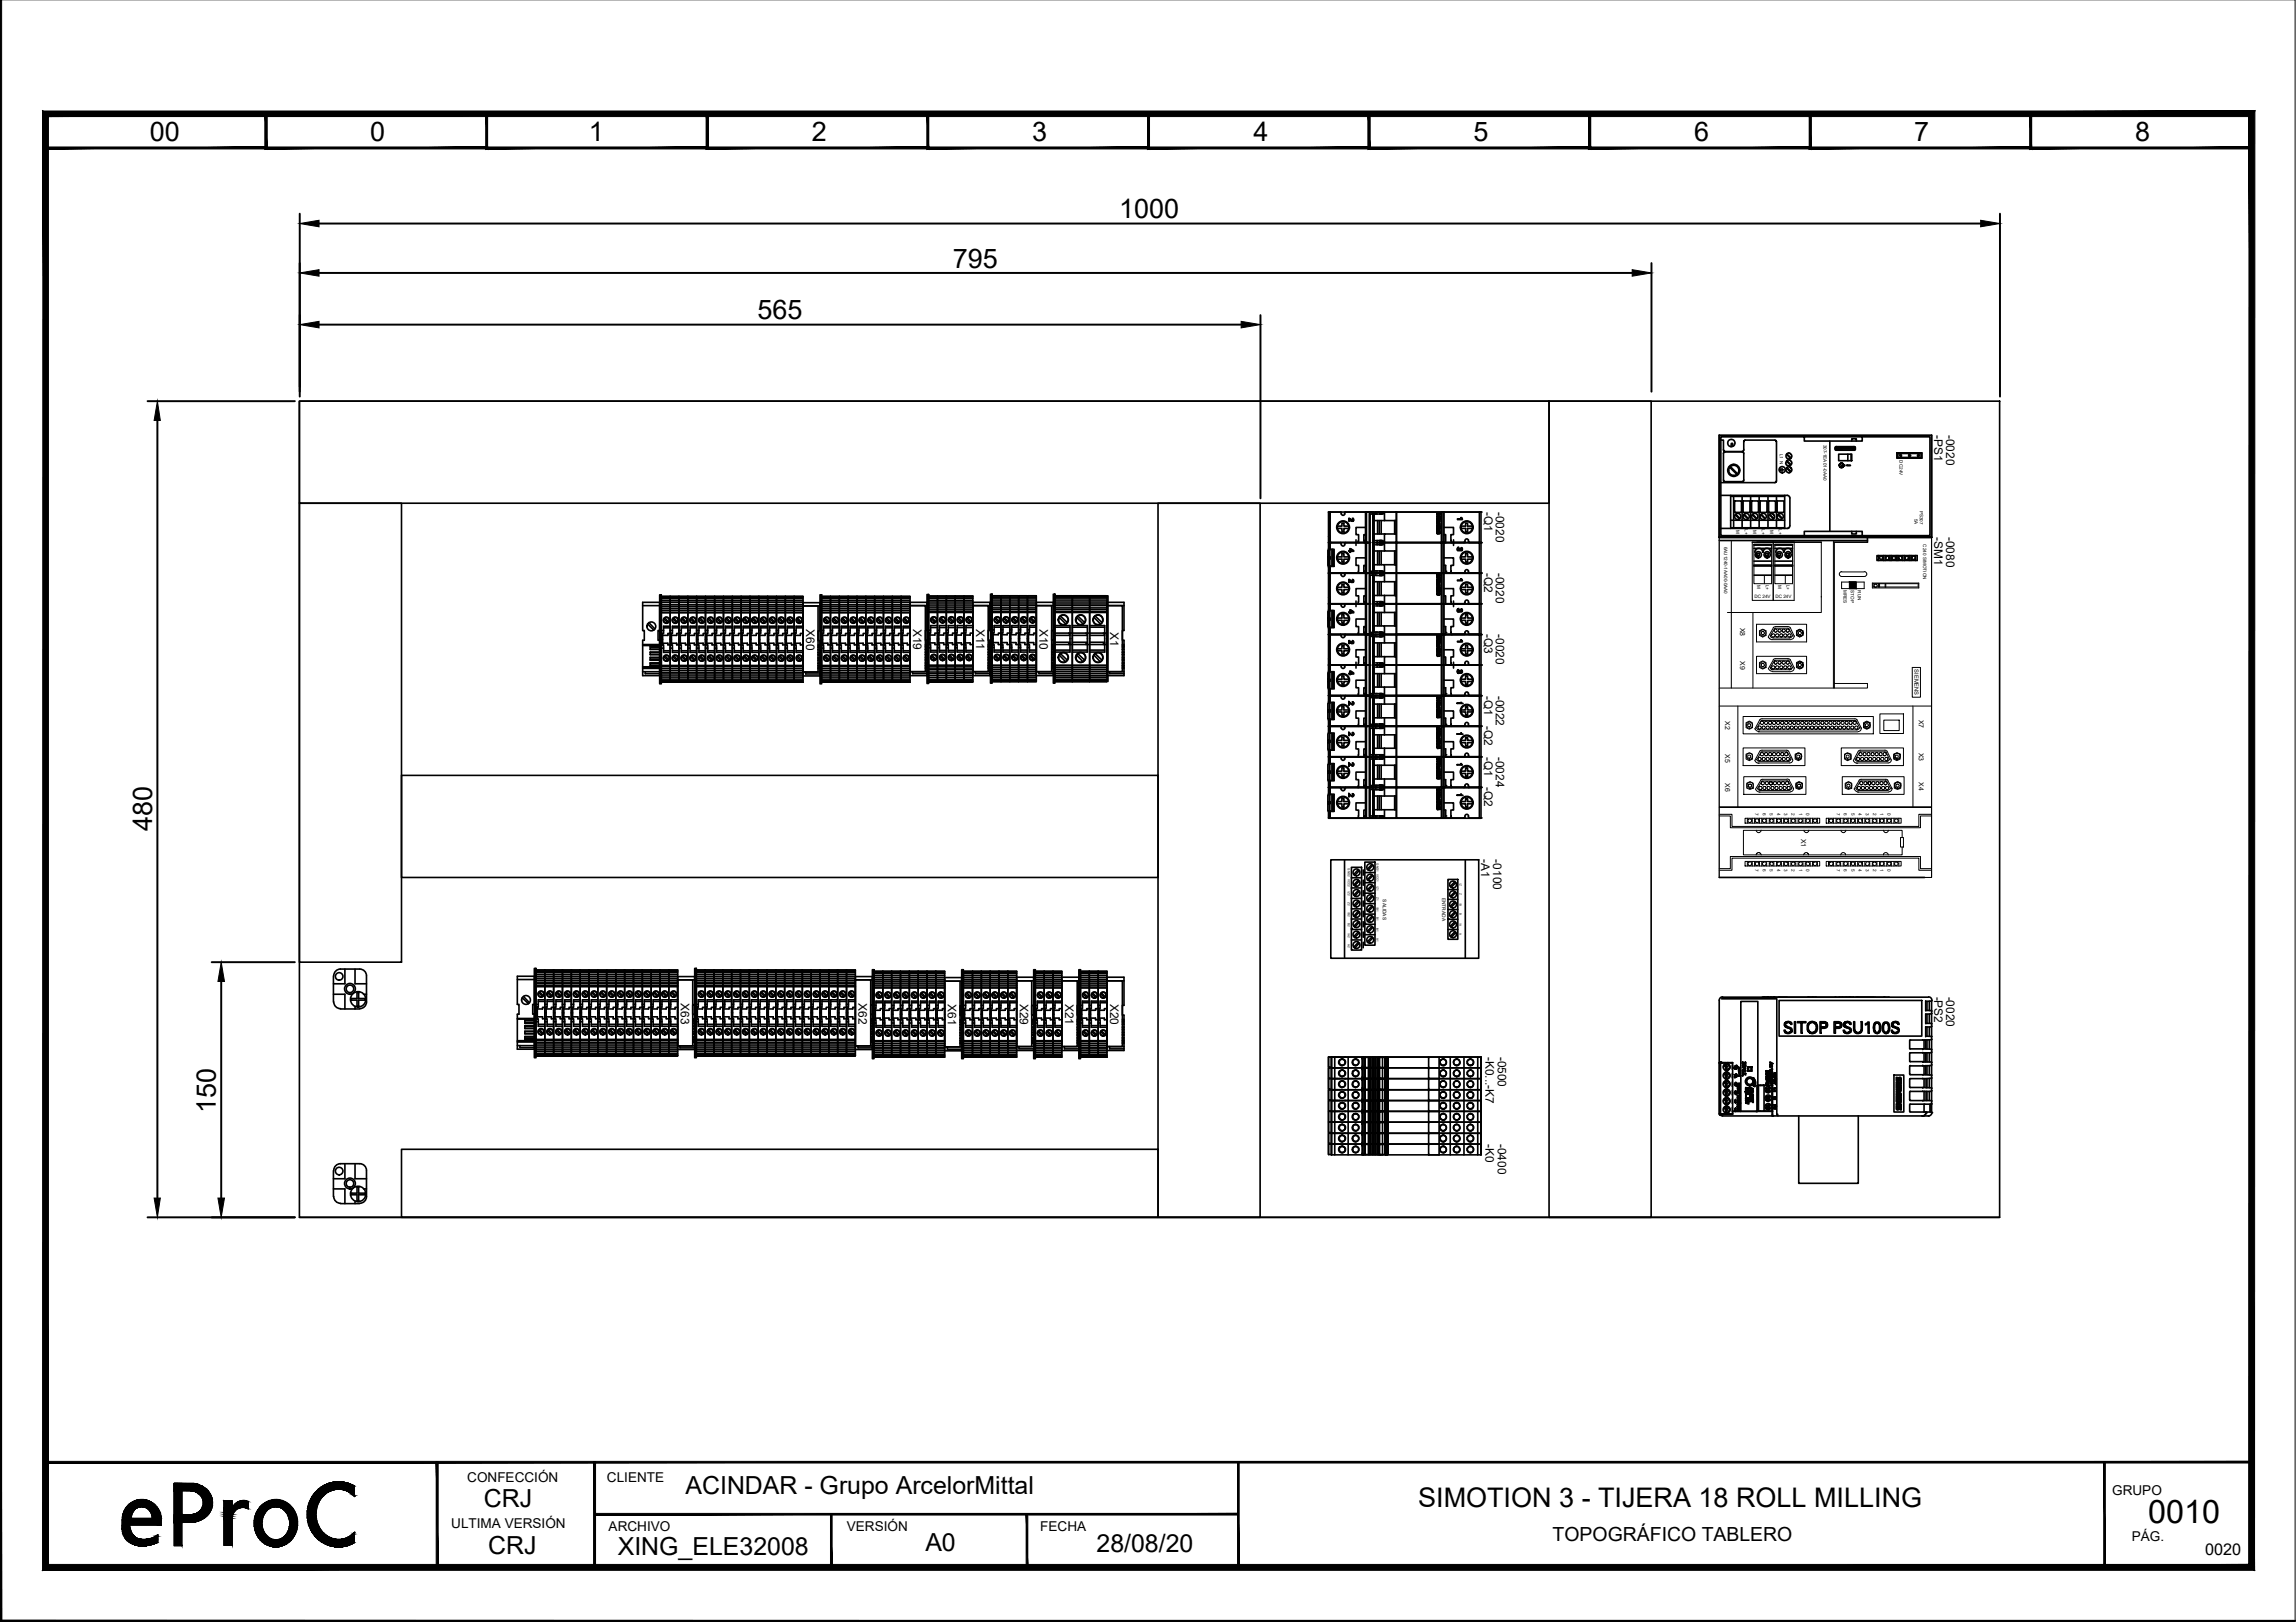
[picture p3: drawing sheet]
<svg xmlns="http://www.w3.org/2000/svg" width="297mm" height="210mm" viewBox="0 0 297 210" stroke-linecap="round" stroke-linejoin="round" font-family="sans-serif">
<defs><g id="words">
<text font-size="4.2" x="277.9" y="197">0010</text>
<g font-size="3.5">
<text x="19.4" y="18.3">00</text>
<text x="47.9" y="18.3">0</text>
<text x="76.2" y="18.3">1</text>
<text x="105" y="18.3">2</text>
<text x="133.5" y="18.3">3</text>
<text x="162.2" y="18.3">4</text>
<text x="190.6" y="18.3">5</text>
<text x="219.2" y="18.3">6</text>
<text x="247.7" y="18.3">7</text>
<text x="276.2" y="18.3">8</text>
<text x="144.8" y="28.3">1000</text>
<text x="123.3" y="34.6">795</text>
<text x="98" y="41.3">565</text>
<text x="19.7" y="107.6" transform="rotate(-90 19.7 107.6)">480</text>
<text x="27.9" y="144" transform="rotate(-90 27.9 144)">150</text>
<text x="183.5" y="195">SIMOTION 3 - TIJERA 18 ROLL MILLING</text>
</g>
<g font-size="3.2">
<text x="62.6" y="195">CRJ</text>
<text x="88.7" y="193.4">ACINDAR - Grupo ArcelorMittal</text>
<text x="63.2" y="201.1">CRJ</text>
<text x="79.9" y="201.3">XING_ELE32008</text>
<text x="119.7" y="200.7">A0</text>
<text x="141.9" y="200.8">28/08/20</text>
</g>
<text font-size="2.5" x="200.9" y="199.4">TOPOGRÁFICO TABLERO</text>
<text font-size="2.1" x="285.3" y="201.2">0020</text>
<g font-size="1.8">
<text x="60.5" y="191.7">CONFECCIÓN</text>
<text x="78.5" y="191.7">CLIENTE</text>
<text x="58.4" y="197.8">ULTIMA VERSIÓN</text>
<text x="273.3" y="193.4">GRUPO</text>
<text x="78.7" y="198.1">ARCHIVO</text>
<text x="109.6" y="198.1">VERSIÓN</text>
<text x="134.6" y="198.1">FECHA</text>
<text x="275.8" y="199.4">PÁG.</text>
</g>
<g font-size="1.5">
<text x="250.2" y="56.3" transform="rotate(90 250.2 56.3)">-PS1</text>
<text x="251.8" y="56.3" transform="rotate(90 251.8 56.3)">-0020</text>
<text x="192" y="66.2" transform="rotate(90 192 66.2)">-Q1</text>
<text x="193.5" y="66.2" transform="rotate(90 193.5 66.2)">-0020</text>
<text x="250.2" y="69.5" transform="rotate(90 250.2 69.5)">-SM1</text>
<text x="251.8" y="69.5" transform="rotate(90 251.8 69.5)">-0080</text>
<text x="192" y="74.1" transform="rotate(90 192 74.1)">-Q2</text>
<text x="193.5" y="74.1" transform="rotate(90 193.5 74.1)">-0020</text>
<text x="104.3" y="81.4" transform="rotate(90 104.3 81.4)">X60</text>
<text x="118.2" y="81.4" transform="rotate(90 118.2 81.4)">X19</text>
<text x="126.3" y="81.4" transform="rotate(90 126.3 81.4)">X11</text>
<text x="134.5" y="81.4" transform="rotate(90 134.5 81.4)">X10</text>
<text x="143.6" y="81.8" transform="rotate(90 143.6 81.8)">X1</text>
<text x="192" y="82.1" transform="rotate(90 192 82.1)">-Q3</text>
<text x="193.5" y="82.1" transform="rotate(90 193.5 82.1)">-0020</text>
<text x="192" y="90" transform="rotate(90 192 90)">-Q1</text>
<text x="192" y="94" transform="rotate(90 192 94)">-Q2</text>
<text x="193.5" y="90" transform="rotate(90 193.5 90)">-0022</text>
<text x="192" y="97.9" transform="rotate(90 192 97.9)">-Q1</text>
<text x="192" y="101.9" transform="rotate(90 192 101.9)">-Q2</text>
<text x="193.5" y="97.9" transform="rotate(90 193.5 97.9)">-0024</text>
<text x="191.6" y="111.2" transform="rotate(90 191.6 111.2)">-A1</text>
<text x="193.2" y="111.2" transform="rotate(90 193.2 111.2)">-0100</text>
<text x="88.1" y="129.8" transform="rotate(90 88.1 129.8)">X63</text>
<text x="111.1" y="129.8" transform="rotate(90 111.1 129.8)">X62</text>
<text x="122.6" y="129.9" transform="rotate(90 122.6 129.9)">X61</text>
<text x="132" y="129.9" transform="rotate(90 132 129.9)">X29</text>
<text x="137.8" y="129.9" transform="rotate(90 137.8 129.9)">X21</text>
<text x="143.6" y="129.9" transform="rotate(90 143.6 129.9)">X20</text>
<text x="250.2" y="129" transform="rotate(90 250.2 129)">-PS2</text>
<text x="251.8" y="129" transform="rotate(90 251.8 129)">-0020</text>
<text x="192.2" y="136.8" transform="rotate(90 192.2 136.8)">-K0...-K7</text>
<text x="193.8" y="136.8" transform="rotate(90 193.8 136.8)">-0500</text>
<text x="192.2" y="148" transform="rotate(90 192.2 148)">-K0</text>
<text x="193.8" y="148" transform="rotate(90 193.8 148)">-0400</text>
</g>
<g font-size=".9">
<text x="225.1" y="81.3" transform="rotate(90 225.1 81.3)">X8</text>
<text x="225.1" y="85.5" transform="rotate(90 225.1 85.5)">X9</text>
<text x="223.2" y="93.3" transform="rotate(90 223.2 93.3)">X2</text>
<text x="248.2" y="93.1" transform="rotate(90 248.2 93.1)">X7</text>
<text x="223.2" y="97.6" transform="rotate(90 223.2 97.6)">X5</text>
<text x="223.2" y="101.4" transform="rotate(90 223.2 101.4)">X6</text>
<text x="248.2" y="97.4" transform="rotate(90 248.2 97.4)">X3</text>
<text x="248.2" y="101.2" transform="rotate(90 248.2 101.2)">X4</text>
<text x="233" y="108.6" transform="rotate(90 233 108.6)">X1</text>
</g>
<text font-size=".7" x="247.7" y="86.6" transform="rotate(90 247.7 86.6)">SIEMENS</text>
<g font-size=".6">
<text x="230.3" y="58.7" transform="rotate(90 230.3 58.7)">L1 N</text>
<text x="235.9" y="57.5" transform="rotate(90 235.9 57.5)">307-1EA01-0AA0</text>
<text x="245.7" y="59.6" transform="rotate(90 245.7 59.6)">DC24V</text>
<text x="223.1" y="70.8" transform="rotate(90 223.1 70.8)">6AU1240-1AA00-0AA0</text>
<text x="224.6" y="68.6" transform="rotate(90 224.6 68.6)">M</text>
<text x="225.7" y="68.5" transform="rotate(90 225.7 68.5)">L+</text>
<text x="226.8" y="68.6" transform="rotate(90 226.8 68.6)">M</text>
<text x="227.9" y="68.5" transform="rotate(90 227.9 68.5)">L+</text>
<text x="229" y="68.6" transform="rotate(90 229 68.6)">M</text>
<text x="230.1" y="68.5" transform="rotate(90 230.1 68.5)">L+</text>
<text x="247.7" y="67.2" transform="rotate(90 247.7 67.2)">5A</text>
<text x="248.4" y="66.1" transform="rotate(90 248.4 66.1)">PS307</text>
<text x="248.8" y="70.5" transform="rotate(90 248.8 70.5)">C240 SIMOTION</text>
<text x="227" y="77.4">DC 24V</text>
<text x="227.3" y="75.7" transform="rotate(90 227.3 75.7)">M</text>
<text x="228.4" y="75.7" transform="rotate(90 228.4 75.7)">L+</text>
<text x="229.7" y="77.4">DC 24V</text>
<text x="230" y="75.7" transform="rotate(90 230 75.7)">M</text>
<text x="231.1" y="75.7" transform="rotate(90 231.1 75.7)">L+</text>
<text x="238.5" y="76.4" transform="rotate(90 238.5 76.4)">MRES</text>
<text x="239.4" y="76.4" transform="rotate(90 239.4 76.4)">STOP</text>
<text x="240.4" y="76.4" transform="rotate(90 240.4 76.4)">RUN</text>
<text x="227.1" y="105.2" transform="rotate(90 227.1 105.2)">7</text>
<text x="228" y="105.2" transform="rotate(90 228 105.2)">6</text>
<text x="229" y="105.2" transform="rotate(90 229 105.2)">5</text>
<text x="229.9" y="105.2" transform="rotate(90 229.9 105.2)">4</text>
<text x="230.8" y="105.2" transform="rotate(90 230.8 105.2)">3</text>
<text x="231.8" y="105.2" transform="rotate(90 231.8 105.2)">2</text>
<text x="232.7" y="105.2" transform="rotate(90 232.7 105.2)">1</text>
<text x="233.7" y="105.2" transform="rotate(90 233.7 105.2)">0</text>
<text x="237.6" y="105.2" transform="rotate(90 237.6 105.2)">7</text>
<text x="238.5" y="105.2" transform="rotate(90 238.5 105.2)">6</text>
<text x="239.5" y="105.2" transform="rotate(90 239.5 105.2)">5</text>
<text x="240.5" y="105.2" transform="rotate(90 240.5 105.2)">4</text>
<text x="241.4" y="105.2" transform="rotate(90 241.4 105.2)">3</text>
<text x="242.3" y="105.2" transform="rotate(90 242.3 105.2)">2</text>
<text x="243.2" y="105.2" transform="rotate(90 243.2 105.2)">1</text>
<text x="244.2" y="105.2" transform="rotate(90 244.2 105.2)">0</text>
<text x="227.1" y="112.4" transform="rotate(90 227.1 112.4)">7</text>
<text x="228" y="112.4" transform="rotate(90 228 112.4)">6</text>
<text x="229" y="112.4" transform="rotate(90 229 112.4)">5</text>
<text x="229.9" y="112.4" transform="rotate(90 229.9 112.4)">4</text>
<text x="230.8" y="112.4" transform="rotate(90 230.8 112.4)">3</text>
<text x="231.8" y="112.4" transform="rotate(90 231.8 112.4)">2</text>
<text x="232.7" y="112.5" transform="rotate(90 232.7 112.5)">1</text>
<text x="233.7" y="112.4" transform="rotate(90 233.7 112.4)">0</text>
<text x="237.6" y="112.4" transform="rotate(90 237.6 112.4)">7</text>
<text x="238.5" y="112.4" transform="rotate(90 238.5 112.4)">6</text>
<text x="239.5" y="112.4" transform="rotate(90 239.5 112.4)">5</text>
<text x="240.5" y="112.4" transform="rotate(90 240.5 112.4)">4</text>
<text x="241.4" y="112.4" transform="rotate(90 241.4 112.4)">3</text>
<text x="242.3" y="112.4" transform="rotate(90 242.3 112.4)">2</text>
<text x="243.2" y="112.5" transform="rotate(90 243.2 112.5)">1</text>
<text x="244.2" y="112.4" transform="rotate(90 244.2 112.4)">0</text>
<text x="178.9" y="116.4" transform="rotate(90 178.9 116.4)">SALIDAS</text>
<text x="186.6" y="116.2" transform="rotate(90 186.6 116.2)">ENTRADA</text>
</g>
<g font-size=".4">
<text x="174.4" y="112.4" transform="rotate(90 174.4 112.4)">GND2</text>
<text x="174.4" y="113.8" transform="rotate(90 174.4 113.8)">VCC2</text>
<text x="178.1" y="111.7" transform="rotate(90 178.1 111.7)">GND1</text>
<text x="178.1" y="113.1" transform="rotate(90 178.1 113.1)">VCC1</text>
<text x="174.4" y="115.3" transform="rotate(90 174.4 115.3)">/Z2</text>
<text x="174.4" y="116.7" transform="rotate(90 174.4 116.7)">Z2</text>
<text x="174.4" y="118" transform="rotate(90 174.4 118)">/B2</text>
<text x="174.4" y="119.4" transform="rotate(90 174.4 119.4)">B2</text>
<text x="178.1" y="114.7" transform="rotate(90 178.1 114.7)">/Z1</text>
<text x="178.1" y="116" transform="rotate(90 178.1 116)">Z1</text>
<text x="178.1" y="117.4" transform="rotate(90 178.1 117.4)">/B1</text>
<text x="178.1" y="118.7" transform="rotate(90 178.1 118.7)">B1</text>
<text x="188.8" y="114.3" transform="rotate(90 188.8 114.3)">/Z</text>
<text x="188.8" y="115.6" transform="rotate(90 188.8 115.6)">Z</text>
<text x="188.8" y="116.9" transform="rotate(90 188.8 116.9)">/B</text>
<text x="188.8" y="118.2" transform="rotate(90 188.8 118.2)">B</text>
<text x="188.8" y="119.4" transform="rotate(90 188.8 119.4)">/A</text>
<text x="174.4" y="120.7" transform="rotate(90 174.4 120.7)">/A2</text>
<text x="174.4" y="122.1" transform="rotate(90 174.4 122.1)">A2</text>
<text x="178.1" y="120" transform="rotate(90 178.1 120)">/A1</text>
<text x="178.1" y="121.4" transform="rotate(90 178.1 121.4)">A1</text>
<text x="188.8" y="120.7" transform="rotate(90 188.8 120.7)">A</text>
</g>
</g></defs>
<g fill="none" stroke="#000" stroke-width=".21">
<path d="M38.7 51.9h220v105.6h-220zM38.7 51.9h161.7v13.2h-161.7zM200.4 51.9h13.2v105.6h-13.2zM222.4 56.3h27.5v13.2h-27.5zM222.6 57h.4v1.3l.1 .1h2.4l.1-.1v-1.2l.1-.1h4l.1 .1v5.2l-.1 .1-7.1 .1M223.1 58.5h2.3l.2 .1v3.7h-2.6v-3.7zM223.5 57.3a.44 .44 0 0 0 .5 .5M224 56.9a.44 .44 0 0 0-.5 .4M224 56.9a.44 .44 0 0 1 .5 .4M224.2 57.8v-.4h-.2l-.1 .4M224.5 57.3a.44 .44 0 0 1-.5 .5M231.1 58.8l.5 .5"/>
<path d="M231.1 59.7l.5 .5M231.2 58.8l.5 .4M231.2 59.6l.5 .5M231.4 59.5a.39 .39 0 0 1 .4 .4 .39 .39 0 0 1-.4 .4 .39 .39 0 0 1-.4-.4M231.5 58.6a.4 .4 0 0 0-.4 .5 .4 .4 0 0 0 .6 .2 .37 .37 0 0 0 .1-.4 .37 .37 0 0 0-.4-.3M231.5 59.5a.4 .4 0 0 0-.4 .4M233.4 56.5h16.3v12.8h-27.1v-12.8h10.8v.6h7.5v-.6M236.7 57.1v11.7M237.4 58.1v-.1h.1l.2-.2v.2l2.1 .1-.1 .1h-2M237.5 58h2.3l.1 .1-.2 .1 .2 .1h-2.3l.1-.1zM237.6 57.8h2.3zM237.6 57.8l-.2 .2"/>
<path d="M237.7 58.2h.1M237.7 58.2l-.2-.1h-.1l.2 .2M237.9 58.8h1.7v.8h-1.7zM239.1 58.8v.8M239.5 58.8v.8M239.6 57.1v-.3h.6v.3M239.7 57.8h.1M239.7 57.8l.2 .2zM239.9 58h.1v.1zM239.9 57.8l.1 .2M240 58.1l-.1 .2M245.4 58.6h3.2v.7h-3.2z"/>
<path d="M245.4 58.6h.1M245.4 58.6l.1 .1h3l.1-.1M245.5 58.7v.5l-.1 .1v-.7h3.2v.7h-3.2M245.5 59.2h3l.1 .1M245.9 59.1l.1-.1-.1-.2a.13 .13 0 0 0-.1 .2 .13 .13 0 0 0 .1 .1M245.9 58.6h.1M245.9 59.3h.1M246.3 59.3h.1M246.3 58.6h.1M246.6 59.3h.1M246.6 58.6h.1M247.1 58.9v-.1l-.2 .1 .1 .2"/>
<path d="M247.2 58.9l-.2 .2M247.5 58.6h.1M247.5 59.3h.1M247.7 58.6h.1M247.7 59.3h.1M248.3 58.9l-.1 .2-.1-.1 .1-.2 .1 .1M248.5 58.7v.5M38.7 65.1h13.2v59.4h-13.2zM83.1 77.9h2.2v3.7h-.2v1.3h.2v4.5h-2.2v-4.5h.3v-1.3h-.3zM83.1 78.4h2.2M85.3 77h.3v11.5h-.3zM85.6 77.9h18.3"/>
<path d="M85.6 78.5h18.3M85.6 78.7h18.3M85.6 79h18.3M85.6 79.2h18.3M85.6 79.3h18.3M85.6 77.3h18.3M85.6 77.5h18.3M85.6 77.7h18.3M85.6 78.2h18.3M86 80l.5 .5M86.7 77.2v11.1M87.2 80l.4 .5"/>
<path d="M87.8 77.2v11.1M88.3 80l.5 .5M89 77.2v11.1M89.5 80l.4 .5M90.1 77.2v11.1M90.6 80l.5 .5M91.3 77.2v11.1M91.7 80l.5 .5M92.5 77.2v11.1M92.9 80l.4 .5M93.6 77.2v11.1M94 80l.5 .5"/>
<path d="M94.7 77.2v11.1M95.2 80l.4 .5M95.9 77.2v11.1M96.3 80l.5 .5M97 77.2v11.1M97.5 80l.4 .5M98.2 77.2v11.1M98.6 80l.5 .5M99.3 77.2v11.1M99.7 80l.5 .5M100.5 77.2v11.1M100.9 80l.4 .5"/>
<path d="M101.6 77.2v11.1M102 80l.5 .5M102.7 77.2v11.1M103.2 80l.5 .5M103.9 78.4h1.9v8.6h-1.9zM103.9 78h2.2v3.6h-.3v1.3h.3v4.6h-20.5M103.9 78.4h2.2M106.1 77h.2v11.5h-.2zM106.3 77.9h13.6v3.7h-.2v1.3h.2v4.5h-2.2M106.3 78.5h11.4M106.3 78.7h11.4M106.3 79h11.4"/>
<path d="M106.3 79.2h11.4M106.3 79.3h11.4M106.3 77.3h11.4M106.3 77.5h11.4M106.3 77.7h11.4M106.3 78.2h11.4M106.7 80l.5 .5M107.4 77.2v11.1M107.9 80l.5 .5M108.6 77.2v11.1M109 80l.5 .5M109.7 77.2v11.1"/>
<path d="M110.2 80l.5 .5M110.9 77.2v11.1M111.3 80l.5 .5M112 77.2v11.1M112.4 80l.5 .5M113.2 77.2v11.1M113.6 80l.5 .5M114.3 77.2v11.1M114.7 80l.5 .5M115.4 77.2v11.1M115.9 80l.5 .5M116.6 77.2v11.1"/>
<path d="M117 80l.5 .5M117.7 78.4h2v8.5h-2zM117.7 78.4h2.2M119.9 76.9h.2v11.5h-.2zM120.1 78.2h5.8M120.1 79.3h5.8M120.1 78.4h5.8M120.1 78.7h5.8M120.1 77.9h5.8M120.1 77.3h5.8M120.1 78.9h5.8M120.1 79.2h5.8"/>
<path d="M120.1 77.4h5.8M120.1 77.7h5.8M120.6 79.9l.5 .5M121.3 77.1v11.1M121.7 79.9l.5 .5M122.4 77.1v11.1M122.9 79.9l.5 .5M123.6 77.1v11.1M124 79.9l.5 .5M124.7 77.1v11.1M125.2 79.9l.4 .5M125.9 78.4h1.9v8.5h-1.9z"/>
<path d="M125.9 77.9h2.2v3.7h-.3v1.3h.3v4.5h-8M125.9 78.4h2.2M128.1 76.9h.3v11.5h-.3zM128.4 78.2h5.7M128.4 79.3h5.7M128.4 78.4h7.9M128.4 78.9h5.7M128.4 79.1h5.7M128.4 78.7h5.7M128.4 77.9h5.7M128.4 77.4h5.7M128.4 77.7h5.7"/>
<path d="M128.4 77.3h5.7M128.8 79.9l.5 .5M129.5 77.1v11.1M129.9 79.9l.5 .5M130.6 77.1v11.1M131.1 79.9l.5 .5M131.8 77.1v11.1M132.2 79.9l.5 .5M132.9 77.1v11.1M133.4 79.9l.5 .5M134.1 78.4h2v8.5h-2zM134.1 77.9h2.2v3.7h-.2v1.3h.2v4.5h-7.9"/>
<path d="M136.3 76.9h.2v11.5h-.2zM136.5 78.2h6.7M136.5 79.3h6.7M136.5 78.4h8.9M136.5 78.9h6.7M136.5 79.1h6.7M136.5 78.7h6.7M136.5 77.9h6.7M136.5 77.4h6.7M136.5 77.7h6.7M136.5 77.3h6.7M136.5 77.1v11.1"/>
<path d="M137 79.9l.8 .8M137.2 79.7l.8 .8M138.7 77.1h-2.2h2.2M138.7 77.1v11.1M139.3 79.9l.8 .8M139.4 79.7l.9 .8M141 77.1h-2.3h2.3M141 77.1v11.1M141.5 79.9l.8 .8M141.7 79.7l.8 .8M143.2 78.4h2v8.5h-2zM143.2 77.9h2.2v3.7h-.2v1.3h.2v4.5h-8.9"/>
<path d="M143.2 77.1h-2.2h2.2M143.2 77.1v11.1M143.3 77.1v11.1M149.8 65.1h13.2v92.4h-13.2zM171.8 72.1v.2M171.8 80v.2M171.8 71.1h.2v1h-.2zM171.8 79.1h.2v.9h-.2zM171.9 66.3h.2v3.9h-.2zM171.9 73.3h.2v.8h-.2zM171.9 70.2h.2v.9l-.2-.1zM171.9 66.3h.1"/>
<path d="M171.9 70.2h.1M171.9 74.1h.1M171.9 74.2h.2v3.9h-.2zM171.9 78.2h.2v.8h-.2zM171.9 74.2h.1M171.9 78.2h.1M171.9 78.1h.1M171.9 70.2h.2M171.9 74.2h4.8M171.9 66.3h2.1M171.9 78.2h.2M171.9 73.3h.1"/>
<path d="M171.9 71.1h.1M171.9 72.1v.2M171.9 79v.1M171.9 80v.2M172 71.1v1M172 72.3h-.2v1h.2v-1v1M172 79.1v.9M172.1 72.1h.1M172.1 80h.1M172.1 70.2h1.3zM172.1 70.2v.9h.2M172.1 70.2h.1"/>
<path d="M172.1 73.3h.1M172.1 78.2h1.3M172.1 78.2v.8h.2M172.1 74.2h1.3M172.1 78.2h1.9M172.1 71.1h-.1M172.1 72.1v.2M172.1 74.1v1M172.1 78.1v.1M172.1 79l-.1 .1M172.1 72.3h.1M172.3 71.1h.3v2.2h-.6"/>
<path d="M172.3 79h.3v2.2h-.6M172.3 71.1v2.2M172.3 79v2.2M172.6 71.1v2.2M172.6 79v2.2M173 72.1h.6v-.5h.3v.5h.6M173 68.1h.6v-.4h.3v.4h.6M173 68.4h.6v.4h.3v-.4h.6M173 72.4h.6v.3h.3v-.3h.6M173 80h.6v-.4h.3v.4h.6M173 76h.6v-.4h.3v.4h.6M173 76.3h.6v.4h.3v-.4h.6"/>
<path d="M173.4 66.3h-1.3v.9M173.4 70.2h.6M173.5 70.2l.1 .4h.3l.1-.1M173.5 66.3v.2M173.5 78.2h.1M173.5 74.2v.1M173.5 78.2l.1 .3 .2 .1 .2-.2M173.5 74.3v.1M173.5 66.5l.3 .2 .2-.2M173.5 74.4l.3 .2 .2-.2M173.9 66.4v.1M173.9 70.3v.2"/>
<path d="M173.9 74.3v.1M173.9 78.2v.2M174 70.2h2.7v3.9h.1M174 66.3h2.7M174 78.2h2.7M174 74.2h2.7M174.1 70.2l-.1 .1M174.1 66.3h-.1M174.1 78.2h-.1M174.5 67.1l.4 .3 .1-.1v-.1v-.1l.1 .3-.3 .1-.2-.3v.3h-.1zM174.5 75l.4 .3h.1v-.3l.1 .1v.2l-.3 .1-.2-.3v.3h-.1zM174.6 71h.2l.3 .3h-.4v.2h-.1v-.2h-.1h.1z"/>
<path d="M174.6 78.9l.5 .3v.1h-.4v.1l-.2-.1v-.1h.1zM174.7 71l.3 .3h-.3zM174.7 79l.3 .2h-.3zM175.4 69.9v.7M175.4 77.8v.7M175.7 74.2h1.1M175.7 70.2h.1M175.7 70.2h1.2M175.7 78.2h1M176.5 70.2h.1M176.7 70.2h.1M176.7 66.3v3.9h.1"/>
<path d="M176.7 72.2h-1.3v1h.4l-.1 .9h-3.6v-.8M176.7 66.3h-2.7M176.7 68.3h-1.3v.9h.4l-.1 1h-3.6v-.8M176.7 70.2h-2.7M176.7 69.2h-.3l.1 1M176.7 73.2h-.3l.1 1M176.7 78.2h.1M176.7 78.2v3.9h.1M176.7 74.2v3.9h.1M176.7 78.2h-2.7M176.7 74.2h-2.7v.1M176.7 76.2h-1.3v.9h.4l-.1 1h-3.6v-.8"/>
<path d="M176.7 77.1h-.3l.1 1.1M176.8 74.1l.8 .1M176.8 70.2h.4v4M176.8 70.2h.4h-.4M176.8 66.3h-.1h.1M176.8 70.2h.1M176.8 74.1h.1M176.8 66.3h.1M176.8 78.2h-.1h.1M176.8 74.2h-.1h.1M176.8 78.1h.1M176.8 78.2h.1"/>
<path d="M176.8 74.2h.1M176.8 66.3v3.9M176.8 70.2v3.9M176.8 74.2v3.9M176.8 78.2v3.9M176.8 78.2h.4M176.8 78.1h.4M177.2 70.2v3.9M177.2 70.2h.1M177.2 74.2h-.4h.4M177.2 66.3h-.4h.4M177.2 66.3h.1"/>
<path d="M177.2 74.1h.1M177.2 78.1h.1M177.2 74.2h.1M177.2 78.2h.1M177.2 74.2h.3M177.2 66.3v3.9M177.2 74.2v3.9M177.2 74.2v7.9h.3h-.3M177.2 78.2v3.9M177.2 66.3v7.6M177.2 74.4v7.4M177.5 73.9l.1 .2"/>
<path d="M177.5 66.3h.1M177.5 66.3h-.3h.3M177.5 74.2h.1M177.5 74.2h-.3h.3M177.6 73.1h1.5v1M177.6 73.9v.2h1.1M177.6 66.3l-.1 .2M177.6 66.3h.1M177.6 74.1h.1M177.6 74.4v-.2h.4v.2M177.6 74.2l-.1 .2M177.6 74.2h.1"/>
<path d="M177.6 74.2h3M177.6 66.3h.4M177.6 71.3h1.5M177.6 69.1h1.5M177.6 67.4h1.5M177.6 79.3h1.5M177.6 77.1h1.5M177.6 75.3h1.5M177.6 66.5l.1 7.4zM177.6 66.5h-.4v7.4h.4M177.6 74.4l.1 7.4zM177.6 74.4h-.4v7.4h.4"/>
<path d="M177.7 66.5h.1v7.4v-7.4M177.7 74.4h.1v7.4v-7.4M177.7 73.9h.5M177.8 66.5h.1M177.8 74.4h.1M177.8 66.5h.4M177.8 74.4h.4M178 73.9h.9v.2h.2M178 69.9h.9v.3h-.2l.1-.3M178 70.2h.5v.3M178 66.3h.1M178 77.9h.9v.2"/>
<path d="M178 74.2h.1M178 78.1h.7M178.2 69.9v.6M178.2 77.9v.5M178.2 67.4v1.7M178.2 71.3v1.8M178.2 75.3v1.8M178.2 79.3v1.7M178.4 67.4v1.7M178.4 71.3v1.8M178.4 75.3v1.8M178.4 79.3v1.7"/>
<path d="M178.5 73.9v.2M178.5 69.9v.3h-.5h.5M178.5 77.9v.2M178.5 66.3h-.5h.5M178.5 66.3v.2M178.5 74.1h.1M178.5 66.3h.1M178.5 70.2h.1M178.5 74.2h-.5h.5M178.5 74.2v.3M178.5 74.2h.1M178.5 78.2h.1"/>
<path d="M178.5 78.1h.1M178.5 69.9h.1M178.5 70.2h2.1M178.5 70.5h.1M178.5 73.9h.1M178.5 66.5h.1M178.5 78.4h.1M178.5 77.9h.1M178.5 74.5h.1M178.6 70.2v.3h.1M178.6 66.3v.2h.1M178.6 78.2v.2h.1"/>
<path d="M178.6 74.2v.3h.1M178.7 67.4v1.7M178.7 71.3v1.8M178.7 75.3v1.8M178.7 79.3v1.7M178.7 66.3l.1 .2M178.7 70.2l.1 .3M178.7 66.3h-.2h.3M178.7 70.2h-.2h.3M178.7 69.9h-.1v.3M178.7 73.9h-.1v.2M178.7 78.2l.1 .2"/>
<path d="M178.7 77.9h-.1v.2M178.7 66.3h1.9M178.8 73.9l-.1 .2 .3 .1M178.8 70.2h.1M178.8 66.3h.1M178.8 74.1h.1M178.8 74.2h-.3h.2l.1 .3M178.8 77.9l-.1 .2h.2M178.8 78.2h.1M178.8 74.2h.1M178.8 78.1h.1M178.8 70.2h1.8"/>
<path d="M178.9 66.3v.2h-.9v-.2h-.4v.2M178.9 78.2v.2h-.9M178.9 74.2v.3h-.9M178.9 78.1l.1 .1M178.9 78.1h.2M179 70.2l-.1 .3h-.9M179.1 69.1h1.5v1.1h-1.5zM179.1 70.2v1.1h1.5M179.1 66.3v1.1h1.5M179.1 73.1h1.5v1M179.1 77.1h1.5v1h-1.5zM179.1 78.2v1.1h1.5"/>
<path d="M179.1 74.2v1.1h1.5M179.1 74.1h1.5M180.4 67.4v1.7M180.4 71.3v1.8M180.4 75.3v1.8M180.4 79.3v1.7M180.5 67.4v1.7M180.5 71.3v1.8M180.5 75.3v1.8M180.5 79.3v1.7M180.6 66.3h.1M180.6 70.2h5.9v3.9l-5.9 .1"/>
<path d="M180.6 70.2h.1M180.6 74.1h.1M180.6 74.2h.1M180.6 78.2h.1M180.6 78.1h.1M180.6 70.2v3.9M180.6 66.3v3.9M180.6 74.2v3.9M180.6 66.3v2.8M180.6 70.2v2.9M180.6 74.2v2.9M180.7 70.2h.1"/>
<path d="M180.7 66.3h5.8v3.9h-5.8M180.7 66.3h5.8M180.7 74.2h5.8v3.9h-5.8l5.8 .1v3.9M180.7 74.2h5.8M180.7 70.2h5.8M185.9 68.8h.1v.2l.2-.2 .1 .2-.1 .1v-.2l-.2 .2zM185.9 68.3h.4v.2l-.3 .1h.3v.1h-.4v-.1l.2-.2h-.2zM185.9 68h.4v.3h-.1v-.2l-.1 .2v-.2h-.1v.2h-.1zM185.9 67.4h.4v.1l-.2 .1 .2 .1v.2h-.4v-.2h.3h-.3v-.1l.3-.1h-.3zM185.9 67h.4v.3h-.1v-.2l-.1 .2v-.2h-.1v.2h-.1zM185.9 66.8h.4v.1h-.4zM185.9 66.4h.1v.2l.2-.2 .1 .2-.1 .1v-.1a.17 .17 0 0 1-.1 .1 .17 .17 0 0 1-.2-.1z"/>
<path d="M185.9 76.7h.1v.2l.2-.2 .1 .2-.1 .1v-.2l-.2 .2zM185.9 76.3h.4v.1l-.3 .2h.3h-.4v-.1l.2-.2h-.2zM185.9 75.9h.4v.3h-.1v-.2h-.1v.2l-.1-.2v.2h-.1zM185.9 75.3h.4v.2h-.2l.2 .2v.1h-.4v-.1h.3l-.3-.1v-.1l.3-.1h-.3zM185.9 74.9h.4v.3h-.1v-.2h-.1v.2l-.1-.2v.2h-.1zM185.9 74.7h.4v.1h-.4zM185.9 74.4h.1v.1l.1-.1h.2v.2h-.1v-.2l-.1 .2h-.2zM186.5 70.2h.2zM186.5 70.2h.2M186.5 66.3h.2h-.2M186.5 78.2h.1M186.5 74.2h.2h-.2"/>
<path d="M186.6 70.2h.1M186.6 74.2h5M186.7 74.1h-.2l.2 .1M186.7 74.1l.1 .1M186.7 74.1h.1M186.7 70.2h.1M186.7 66.3h.1M186.7 78.2h-8.7h.5v.2M186.7 78.1h-.2l.2 .1M186.7 78.2h.1zM186.7 78.1h.1v4M186.7 78.1h.1"/>
<path d="M186.7 78.2h.1M186.7 74.2h.1M186.7 66.3v3.9M186.7 70.2v3.9M186.7 74.2v3.9M186.7 78.2v3.9M186.8 66.3h-.1h.1v3.9h-.1h.1h-.1M186.8 69.2h.2v1h-.2h.9M186.8 72.2h1.2v1h-.3v.9M186.8 66.3h4.6v3.9M186.8 68.3h1.2v.9h-.3v1M186.8 74.2h-.1h.1v3.9h.9"/>
<path d="M186.8 78.2h4.6v3.9M186.8 74.2h4.6v3.9h.2M186.8 76.2h1.2v.9h-.3v1M186.8 77.1h.2v1.1M186.8 66.3h4.6M186.8 73.2h.2v1M186.8 78.2h3.2M187 73.9h.1M187.7 74.1l1.7 .1zM187.7 70.2h1.7h-1.7M187.7 74.1h-.9v-3.9h4.6v3.9h.2M187.7 70.2h.1"/>
<path d="M187.7 78.1l1.7 .1M187.7 78.1v.1M188 69.9v.7M188 77.8v.7M188.6 70.9l.1-.1v.2h-.1v.2h.2v-.2h.1v.2h.2v-.2l-.1-.1 .2 .1v.1l-.1 .2h-.2l-.1-.2v.2h-.2l-.1-.2zM188.6 67.2h.5l-.1-.2h.1l.1 .2h-.6zM188.6 78.8h.1v.1h-.1v.2h.2v-.2h.1v.2h.2v-.2l-.1-.1h.1l.1 .3-.1 .1h-.2l-.1-.1-.1 .1-.2-.1zM188.6 75.1h.5l-.1-.2h.1l.1 .3h-.6zM189 72.4h.6v.3h.3v-.3h.6M189 68.1h.6v-.4h.3v.4h.6M189 72.1h.6v-.5h.3v.5h.6M189 76h.6v-.4h.3v.4h.6"/>
<path d="M189 80h.6v-.4h.3v.4h.6M189 68.4h.6v.4h.3v-.4h.6M189 76.3h.6v.4h.3v-.4h.6M189.4 70.2h.1M189.4 74.1h.1M189.4 70.2h.6M189.4 78.1h.1M189.5 74v.1M189.5 70.1v.1M189.5 78v.1M189.5 70v.1M189.5 77.9v.1"/>
<path d="M189.5 69.9l.3-.2 .2 .2M189.5 77.9l.3-.2 .2 .2M189.9 73.9l.1 .2M189.9 70l.1 .1M189.9 77.9l.1 .1M190 73.9l-.2-.2-.2 .1-.1 .3M190 74l.1 .1M190 70.1v.1M190 78v.1M190 70.2h1.4h-1.4M190 74.1l1.4 .1zM190 74.1h.1"/>
<path d="M190 78.1l1.4 .1zM190.5 68.1a.74 .74 0 0 0-1.2-.5 .74 .74 0 0 0 0 1.3 .74 .74 0 0 0 1.2-.5M190.5 68.1v.3M190.5 76a.74 .74 0 0 0-1.2-.5 .74 .74 0 0 0 0 1.3 .74 .74 0 0 0 1.2-.5M190.5 76v.3M191.4 70.2h.2M191.4 78.2h.1M191.6 66.3h-.2h.2M191.6 70.2h.1M191.6 66.3h.1M191.6 74.1h.1M191.6 78.2h-.2h.2"/>
<path d="M191.6 74.2h-.2h.2M191.6 78.2h.1M191.6 74.2h.1M191.6 78.1h.1M191.6 66.3v3.9M191.6 70.2v3.9M191.6 74.2v3.9M191.6 78.2v3.9M222.4 69.5h27.5zM222.4 69.9h19.2M222.4 69.5h27.5M222.6 64.1h8.7l.3 .3v3.7l-.2 .3h-8.8"/>
<path d="M223.8 60.5l.9 .9M223.9 60.4l.9 .9M223.9 68.3h7M223.9 67.3h7M223.9 64.2h7M223.9 64.1v4.3M224.3 64.2v4.1M224.4 64.8h.9v1.5h-.9zM224.5 66.6l.5 .5M224.6 66.6l.5 .5M225.4 64.2v4.1M225.5 64.8h.9v1.5h-.9z"/>
<path d="M225.6 66.6l.5 .5M225.7 66.6l.4 .5M226.5 64.2v4.1M226.6 64.8h.9v1.5h-.9zM226.7 70.2h8.9M226.7 66.6l.5 .5M226.8 66.6l.4 .5M226.9 73.1h2.3v.2h-2.3zM226.9 70.5h2.3M226.9 71h2.3M226.9 72.6h2.3M227 71.5l.1-.3 .3-.2h.4l.2 .2v.3l.1-.3 .2-.2h.4l.3 .2 .1 .3"/>
<path d="M227.3 71.6h.2l.1 .1v.2l-.1 .1-.3-.1zM227.6 64.2v4.1M227.7 64.8h.9v1.5h-.9zM227.8 66.6l.5 .5M227.9 66.6l.4 .5M228.4 71.7l.3-.1 .1 .2a.2 .2 0 0 1-.2 .2 .2 .2 0 0 1-.2-.1zM228.7 64.2v4.1M228.8 64.8h.9v1.5h-.9zM228.9 66.6l.5 .5M229 66.6l.4 .5M229.2 66.5h.2l.2 .3-.1 .3-.3 .1M229.2 66.4a.4 .4 0 0 0-.4 .4 .4 .4 0 0 0 .4 .4"/>
<path d="M229.6 73.1h2.3v.2h-2.3zM229.6 70.5h2.3M229.6 71h2.3M229.6 72.6h2.3M229.7 71.5l.1-.3 .3-.2h.4l.2 .2 .1 .3v-.3l.3-.2h.3l.3 .2 .1 .3M229.8 64.2v4.1M229.9 64.8h.9v1.5h-.9zM230 71.7l.3-.1v.3l-.1 .1h-.2zM230 66.6l.5 .5M230.1 66.6l.5 .5M230.3 60.7v.2M230.3 66.5h-.2l-.2 .2v.3l.2 .2h.2"/>
<path d="M230.3 66.4a.4 .4 0 0 1 .4 .4 .4 .4 0 0 1-.4 .4M230.4 60.7v.2M230.5 60.8h.3M230.5 60.6v.4M230.9 64.1v4.3M231.1 71.7l.3-.1 .1 .2a.2 .2 0 0 1-.1 .2 .2 .2 0 0 1-.3-.1zM231.1 60.6l.5 .5M231.2 60.5l.5 .5M231.5 60.4a.39 .39 0 0 0-.5 .3 .39 .39 0 0 0 .4 .5 .39 .39 0 0 0 .4-.4l-.2-.3-.2-.1M233.4 69.3v-.5h7.5v.5M238 60h.4l.1 .2-.1-.2h-.3a.28 .28 0 0 0-.1 .4 .28 .28 0 0 0 .5-.1l-.1 .2h-.3l-.1-.2zM238.3 60.2l.4 .1z"/>
<path d="M238.5 60.3h.1M238.5 60.2h.1M238.9 60.2l.5 .1zM239.6 68.8v.3h.6v-.3M241.6 69.5v.7h-4.3M242.8 71.9h5.2v.6h-5.2zM243 71.9v.6M243.4 72l.2 .1v.2l-.2 .1M243.4 71.9a.23 .23 0 0 0-.2 .3 .23 .23 0 0 0 .2 .2M243.7 71.9v.6M243.9 71.9v.6M244 72h.3l.1 .1-.1 .3a.24 .24 0 0 1-.3-.1z"/>
<path d="M244.5 71.9v.6M244.7 71.9v.6M244.9 72h.3a.25 .25 0 0 1 0 .3 .25 .25 0 0 1-.3 .1 .25 .25 0 0 1 0-.4zM245.3 71.9v.6M245.5 71.9v.6M245.6 72.1l.1-.1h.3l.1 .1v.2a.24 .24 0 0 1-.4 0zM246.2 71.9v.6M246.4 71.9v.6M246.5 72h.3a.23 .23 0 0 1 0 .4 .23 .23 0 0 1-.3-.1zM247 71.9v.6M247.2 71.9v.6M247.5 72h-.1l-.1 .2v.2h.2"/>
<path d="M247.5 71.9a.23 .23 0 0 1 .3 .3 .23 .23 0 0 1-.3 .2M247.8 71.9v.6M83.1 83.4h2.2M83.1 83.5h2.2M83.1 86.5h2.2M83.1 86.4h2.2M83.1 86.3h2.2M83.1 86.9h2.2M83.5 86.9v.3h1.8M83.8 80.7l.8 .8M83.9 80.6l.8 .8M84.1 86.1h1.2"/>
<path d="M84.1 84.4h1.2M84.1 84.7h1.2M84.1 85.8h1.2M84.1 85.1h1.2M84.1 85.4h1.2M84.1 83.7h1.2M84.1 84h1.2M85.3 85.8h-1.2v.3h1.2M85.3 83.7h-1.2v.3h1.2M85.3 84.4h-1.2v.3h1.2M85.3 85.1h-1.2v.3h1.2M85.6 88.3h1.1h-1.1"/>
<path d="M85.6 83.5h.3v.9h.8M85.6 86.5h18.3M85.6 86.1h18.3M85.6 86.2h18.3M85.6 88.1h18.3M85.6 87h18.3M85.6 86.8h18.3M85.6 87.2h18.3M85.6 88h18.3M85.6 87.7h18.3M85.6 83.9h.3M85.6 81.6h.3"/>
<path d="M85.6 88.3v-11.1h18.3v11.1M85.7 83.2h.7v.3h.6v.9h.8M85.7 82v1.5M85.9 84.2h.8M85.9 81.3h.8M85.9 80.1l.5 .5M85.9 85l.5 .5M86 84.9l.5 .5M86.7 81h-.8v1h-.3M86.7 88.3h1.1h-1.1M86.7 83.9h.3M86.7 81.6h.3"/>
<path d="M86.9 83.2h.6v.3h.6v.9h.9M86.9 82v1.5M87 84.2h.8M87 81.3h.8M87 80.1l.5 .5M87 85l.5 .5M87.2 84.9l.4 .5M87.8 81h-.8v1h-.6v.2h-.7M87.8 88.3h1.2h-1.2M87.8 83.9h.3M87.8 81.6h.3M88 83.2h.7v.3h.6v.9h.8"/>
<path d="M88 82v1.5M88.1 84.2h.9M88.1 81.3h.9M88.2 80.1l.5 .5M88.2 85l.5 .5M88.3 84.9l.5 .5M89 81h-.9v1h-.6v.2h-.6M89 88.3h1.1h-1.1M89 83.9h.3M89 81.6h.3M89.2 83.2h.6v.3h.6v.9h.9M89.2 82v1.5"/>
<path d="M89.3 84.2h.8M89.3 81.3h.8M89.3 80.1l.5 .5M89.3 85l.5 .5M89.5 84.9l.4 .5M90.1 81h-.8v1h-.6v.2h-.7M90.1 88.3h1.2h-1.2M90.1 83.9h.3M90.1 81.6h.3M90.3 83.2h.7v.3h.6v.9h.9M90.3 82v1.5M90.4 84.2h.9"/>
<path d="M90.4 81.3h.9M90.5 80.1l.5 .5M90.5 85l.5 .5M90.6 84.9l.5 .5M91.3 81h-.9v1h-.6v.2h-.6M91.3 88.3h1.2h-1.2M91.3 83.9h.3M91.3 81.6h.3M91.4 83.2h.7v.3h.6v.9h.9M91.4 82v1.5M91.6 84.2h.9M91.6 81.3h.9"/>
<path d="M91.6 80.1l.5 .5M91.6 85l.5 .5M91.7 84.9l.5 .5M92.5 81h-.9v1h-.6v.2h-.7M92.5 88.3h1.1h-1.1M92.5 83.9h.2M92.5 81.6h.2M92.6 83.2h.7v.3h.6v.9h.8M92.6 82v1.5M92.7 84.2h.9M92.7 81.3h.9M92.8 80.1l.5 .5"/>
<path d="M92.8 85l.5 .5M92.9 84.9l.4 .5M93.6 81h-.9v1h-.6v.2h-.7M93.6 88.3h1.1h-1.1M93.6 83.9h.3M93.6 81.6h.3M93.7 83.2h.7v.3h.6v.9h.9M93.7 82v1.5M93.9 84.2h.8M93.9 81.3h.8M93.9 80.1l.5 .5M93.9 85l.5 .5"/>
<path d="M94 84.9l.5 .5M94.7 88.3h1.2h-1.2M94.7 81h-.8v1h-.6v.2h-.7M94.7 83.9h.3M94.7 81.6h.3M94.9 83.2h.6v.3h.6v.9h.9M94.9 82v1.5M95 84.2h.9M95 81.3h.9M95 80.1l.5 .5M95 85l.5 .5M95.2 84.9l.4 .5"/>
<path d="M95.9 81h-.9v1h-.6v.2h-.7M95.9 88.3h1.1h-1.1M95.9 83.9h.2M95.9 81.6h.2M96 83.2h.7v.3h.6v.9h.9M96 82v1.5M96.1 84.2h.9M96.1 81.3h.9M96.2 80.1l.5 .5M96.2 85l.5 .5M96.3 84.9l.5 .5M97 81h-.9v1h-.6v.2h-.6"/>
<path d="M97 88.3h1.2h-1.2M97 83.9h.3M97 81.6h.3M97.2 83.2h.6v.3h.6v.9h.9M97.2 82v1.5M97.3 84.2h.9M97.3 81.3h.9M97.3 80.1l.5 .5M97.3 85l.5 .5M97.5 84.9l.4 .5M98.2 81h-.9v1h-.6v.2h-.7M98.2 88.3h1.1h-1.1"/>
<path d="M98.2 83.9h.2M98.2 81.6h.2M98.3 83.2h.7v.3h.6v.9h.9M98.3 82v1.5M98.4 84.2h.9M98.4 81.3h.9M98.5 80.1l.5 .5M98.5 85l.5 .5M98.6 84.9l.5 .5M99.3 81h-.9v1h-.6v.2h-.6M99.3 88.3h1.2h-1.2M99.3 83.9h.3"/>
<path d="M99.3 81.6h.3M99.4 83.2h.7v.3h.6v.9h.9M99.4 82v1.5M99.6 84.2h.9M99.6 81.3h.9M99.6 80.1l.5 .5M99.6 85l.5 .5M99.7 84.9l.5 .5M100.5 81h-.9v1h-.6v.2h-.7M100.5 88.3h1.1h-1.1M100.5 83.9h.2M100.5 81.6h.2"/>
<path d="M100.6 83.2h.7v.3h.6v.9h.8M100.6 82v1.5M100.7 84.2h.9M100.7 81.3h.9M100.8 80.1l.5 .5M100.8 85l.5 .5M100.9 84.9l.4 .5M101.6 81h-.9v1h-.6v.2h-.7M101.6 88.3h1.1h-1.1M101.6 83.9h.3M101.6 81.6h.3M101.7 83.2h.7v.3h.6v.9h.9"/>
<path d="M101.7 82v1.5M101.9 84.2h.8M101.9 81.3h.8M101.9 80.1l.5 .5M101.9 85l.5 .5M102 84.9l.5 .5M102.7 81h-.8v1h-.6v.2h-.7M102.7 88.3h1.2h-1.2M102.7 83.9h.3M102.7 81.6h.3M102.9 83.2h.6v.3h.4M102.9 82v1.5"/>
<path d="M103 84.2h.9M103 81.3h.9M103 80.1l.5 .5M103 85l.5 .5M103.2 84.9l.5 .5M103.9 81h-.9v1h-.6v.2h-.7M103.9 82h-.4v.2h-.6M103.9 87h2.2M104.2 87v.2h1.9M105.8 86.3h.3M105.8 86.1h.3M105.8 84.4h.3"/>
<path d="M105.8 84h.3M105.8 84.7h.3M105.8 85.8h.3M105.8 86.2h.3M105.8 83.8h.3M105.8 86.5h.3M105.8 83.5h.3M105.8 83.6h.3M105.8 83.7h.3M105.8 84.5h.3M105.8 84.1h.3M105.8 85.1h.3"/>
<path d="M105.8 84.8h.3M105.8 85.9h.3M105.8 85.2h.3M105.8 85.4h.3M105.8 85.5h.3M106.3 88.3h1.1h-1.1M106.3 83.5h.3v.9h.8M106.3 86.5h11.4M106.3 86.1h11.4M106.3 88.3v-11.1h11.4v11.1M106.3 86.2h11.4M106.3 88.1h11.4"/>
<path d="M106.3 87h11.4M106.3 86.8h11.4M106.3 87.2h11.4M106.3 87.5h11.4M106.3 88h11.4M106.3 87.7h11.4M106.3 83.9h.3M106.3 81.6h.3M106.4 83.2h.7v.3h.6v.9h.9M106.4 82v1.5M106.6 84.2h.8M106.6 81.3h.8"/>
<path d="M106.6 80.1l.5 .5M106.6 85l.5 .5M106.7 84.9l.5 .5M107.4 88.3h1.2h-1.2M107.4 81h-.8v1h-.3M107.4 83.9h.3M107.4 81.6h.3M107.6 83.2h.6v.3h.6v.9h.9M107.6 82v1.5M107.7 84.2h.9M107.7 81.3h.9M107.8 80.1l.4 .5"/>
<path d="M107.8 85l.4 .5M107.9 84.9l.5 .5M108.6 88.3h1.1h-1.1M108.6 81h-.9v1h-.6v.2h-.7M108.6 83.9h.2M108.6 81.6h.2M108.7 83.2h.7v.3h.6v.9h.9M108.7 82v1.5M108.8 84.2h.9M108.8 81.3h.9M108.9 80.1l.5 .5M108.9 85l.5 .5"/>
<path d="M109 84.9l.5 .5M109.7 88.3h1.2h-1.2M109.7 81h-.9v1h-.6v.2h-.6M109.7 83.9h.3M109.7 81.6h.3M109.9 83.2h.6v.3h.6v.9h.9M109.9 82v1.5M110 84.2h.9M110 81.3h.9M110.1 80.1l.4 .5M110.1 85l.4 .5M110.2 84.9l.5 .5"/>
<path d="M110.9 88.3h1.1h-1.1M110.9 81h-.9v1h-.6v.2h-.7M110.9 83.9h.2M110.9 81.6h.2M111 83.2h.7v.3h.6v.9h.9M111 82v1.5M111.1 84.2h.9M111.1 81.3h.9M111.2 80.1l.5 .5M111.2 85l.5 .5M111.3 84.9l.5 .5M112 88.3h1.2h-1.2"/>
<path d="M112 81h-.9v1h-.6v.2h-.6M112 83.9h.3M112 81.6h.3M112.2 83.2h.6v.3h.6v.9h.9M112.2 82v1.5M112.3 84.2h.9M112.3 81.3h.9M112.4 80.1l.4 .5M112.4 85l.4 .5M112.4 84.9l.5 .5M113.2 88.3h1.1h-1.1M113.2 81h-.9v1h-.6v.2h-.7"/>
<path d="M113.2 83.9h.2M113.2 81.6h.2M113.3 83.2h.7v.3h.6v.9h.8M113.3 82v1.5M113.4 84.2h.9M113.4 81.3h.9M113.5 80.1l.5 .5M113.5 85l.5 .5M113.6 84.9l.5 .5M114.3 88.3h1.1h-1.1M114.3 81h-.9v1h-.6v.2h-.6M114.3 83.9h.3"/>
<path d="M114.3 81.6h.3M114.5 83.2h.6v.3h.6v.9h.9M114.5 82v1.5M114.6 84.2h.8M114.6 81.3h.8M114.6 80.1l.5 .5M114.6 85l.5 .5M114.7 84.9l.5 .5M115.4 88.3h1.2h-1.2M115.4 81h-.8v1h-.6v.2h-.7M115.4 83.9h.3M115.4 81.6h.3"/>
<path d="M115.6 83.2h.6v.3h.6v.9h.9M115.6 82v1.5M115.7 84.2h.9M115.7 81.3h.9M115.8 80.1l.4 .5M115.8 85l.4 .5M115.9 84.9l.5 .5M116.6 88.3h1.1h-1.1M116.6 81h-.9v1h-.6v.2h-.6M116.6 83.9h.2M116.6 81.6h.2M116.8 83.2h.6v.3h.3"/>
<path d="M116.8 82v1.5M116.8 84.2h.9M116.8 81.3h.9M116.9 80.1l.5 .5M116.9 85l.5 .5M117 84.9l.5 .5M117.7 82h-.3v.2h-.6M117.7 81h-.9v1h-.6v.2h-.6M117.7 86.9h2.2M118.1 86.9v.3h1.8M119.7 86.1h.2M119.7 85.8h.2"/>
<path d="M119.7 83.4h.2M119.7 83.5h.2M119.7 83.7h.2M119.7 86.5h.2M119.7 86.4h.2M119.7 86.3h.2M119.7 84.4h.2M119.7 84h.2M119.7 85.1h.2M119.7 84.7h.2M119.7 85.4h.2M120.1 88.2h1.2h-1.2"/>
<path d="M120.1 83.4h.3v1h.9M120.1 86.1h5.8M120.1 87.2h5.8M120.1 87h5.8M120.1 86.7h5.8M120.1 88.1h5.8M120.1 88.2v-11.1h5.8v11.1M120.1 86.2h5.8M120.1 86.5h5.8M120.1 87.9h5.8M120.1 87.7h5.8M120.1 83.8h.3"/>
<path d="M120.1 81.5h.3M120.3 83.2h.6v.2h.6v1h.9M120.3 81.9v1.5M120.4 81.2h.9M120.4 84.2h.9M120.5 80.1l.4 .4M120.5 84.9l.4 .5M120.6 84.8l.5 .5M121.3 88.2h1.1h-1.1M121.3 81h-.9v.9h-.3M121.3 83.8h.2M121.3 81.5h.2"/>
<path d="M121.5 83.2h.6v.2h.6v1h.9M121.5 81.9v1.5M121.5 81.2h.9M121.5 84.2h.9M121.6 80.1l.5 .4M121.6 84.9l.5 .5M121.7 84.8l.5 .5M122.4 88.2h1.2h-1.2M122.4 81h-.9v.9h-.6v.3h-.6M122.4 83.8h.3M122.4 81.5h.3M122.6 83.2h.6v.2h.6v1h.9"/>
<path d="M122.6 81.9v1.5M122.7 81.2h.9M122.7 84.2h.9M122.8 80.1l.4 .4M122.8 84.9l.4 .5M122.9 84.8l.5 .5M123.6 88.2h1.1h-1.1M123.6 81h-.9v.9h-.6v.3h-.6M123.6 83.8h.2M123.6 81.5h.2M123.7 83.2h.7v.2h.6v1h.9M123.7 81.9v1.5"/>
<path d="M123.8 81.2h.9M123.8 84.2h.9M123.9 80.1l.5 .4M123.9 84.9l.5 .5M124 84.8l.5 .5M124.7 88.2h1.2h-1.2M124.7 81h-.9v.9h-.6v.3h-.6M124.7 83.8h.3M124.7 81.5h.3M124.9 83.2h.6v.2h.4M124.9 81.9v1.5M125 81.2h.9"/>
<path d="M125 84.2h.9M125.1 80.1l.4 .4M125.1 84.9l.4 .5M125.2 84.8l.4 .5M125.9 81.9h-.4v.3h-.6M125.9 81h-.9v.9h-.6v.3h-.7M125.9 86.9h2.2M126.2 86.9v.3h1.9M127.8 86.1h.3M127.8 85.8h.3M127.8 83.4h.3M127.8 83.5h.3"/>
<path d="M127.8 83.7h.3M127.8 86.5h.3M127.8 86.4h.3M127.8 86.3h.3M127.8 84.4h.3M127.8 84h.3M127.8 85.1h.3M127.8 84.7h.3M127.8 85.4h.3M128.4 88.2h1.1h-1.1M128.4 83.4h.2v1h.9M128.4 86.1h5.7"/>
<path d="M128.4 87.2h5.7M128.4 87.9h5.7M128.4 88.2v-11.1h5.7v11.1M128.4 86.4h5.7M128.4 86.9h7.9M128.4 86.7h5.7M128.4 86.2h5.7M128.4 87.6h5.7M128.4 88.1h5.7M128.4 83.8h.2M128.4 81.5h.2M128.5 83.2h.7v.2h.6v1h.8"/>
<path d="M128.5 81.9v1.5M128.6 81.2h.9M128.6 84.1h.9M128.7 80l.5 .5M128.7 84.9l.5 .5M128.8 84.8l.5 .5M129.5 88.2h1.1h-1.1M129.5 81h-.9v.9h-.2M129.5 83.8h.3M129.5 81.5h.3M129.6 83.2h.7v.2h.6v1h.9M129.6 81.9v1.5"/>
<path d="M129.8 81.2h.8M129.8 84.1h.8M129.8 80l.5 .5M129.8 84.9l.5 .5M129.9 84.8l.5 .5M130.6 88.2h1.2h-1.2M130.6 81h-.8v.9h-.6v.2h-.7M130.6 83.8h.3M130.6 81.5h.3M130.8 83.2h.6v.2h.6v1h.9M130.8 81.9v1.5M130.9 81.2h.9"/>
<path d="M130.9 84.1h.9M131 80l.4 .5M131 84.9l.4 .5M131.1 84.8l.5 .5M131.8 88.2h1.1h-1.1M131.8 81h-.9v.9h-.6v.2h-.7M131.8 83.8h.2M131.8 81.5h.2M131.9 83.2h.7v.2h.6v1h.9M131.9 81.9v1.5M132 81.2h.9M132 84.1h.9"/>
<path d="M132.1 80l.5 .5M132.1 84.9l.5 .5M132.2 84.8l.5 .5M132.9 88.2h1.2h-1.2M132.9 81h-.9v.9h-.6v.2h-.6M132.9 83.8h.3M132.9 81.5h.3M133.1 83.2h.6v.2h.4M133.1 81.9v1.5M133.2 81.2h.9M133.2 84.1h.9M133.3 80l.4 .5"/>
<path d="M133.3 84.9l.4 .5M133.4 84.8l.5 .5M134.1 81.9h-.4v.2h-.6M134.1 81h-.9v.9h-.6v.2h-.7M134.4 86.9v.3h1.9M136.1 86.1h.2M136.1 85.8h.2M136.1 83.4h.2M136.1 83.5h.2M136.1 83.7h.2M136.1 86.5h.2M136.1 86.4h.2"/>
<path d="M136.1 86.3h.2M136.1 84.4h.2M136.1 84h.2M136.1 85.1h.2M136.1 84.7h.2M136.1 85.4h.2M136.5 86.1h6.7M136.5 87.2h6.7M136.5 87.9h6.7M136.5 83.4h6.7M136.5 86.4h6.7M136.5 86.9h8.9"/>
<path d="M136.5 81h1.9v3.4h-1.9M136.5 81.2h1.9M136.5 86.7h6.7M136.5 86.2h6.7M136.5 84.1h1.9M136.5 82.2h1.9M136.5 81.9h6.7M136.5 83.1h1.9M136.5 87.6h6.7M136.5 88.1h6.7M137 84.8l.8 .8M137.2 84.6l.8 .8"/>
<path d="M138.3 81.9l.1 .2M138.4 83.2l-.1 .2M138.7 88.2h-2.2h2.2M138.7 81h2v3.4h-2M138.7 81.2h2M138.7 84.1h2M138.7 82.2h2M138.7 83.1h2M139.3 84.8l.8 .8M139.4 84.6l.9 .8M140.5 81.9l.2 .2M140.7 83.2l-.2 .2"/>
<path d="M141 88.2h-2.3h2.3M141 81h1.9v3.4h-1.9M141 81.2h1.9M141 84.1h1.9M141 82.2h1.9M141 83.1h1.9M141.5 84.8l.8 .8M141.7 84.6l.8 .8M142.7 81.9l.2 .2M142.9 83.2l-.2 .2M143.2 88.2h-2.2h2.2M143.6 86.9v.3h1.8"/>
<path d="M145.2 86.1h.2M145.2 85.8h.2M145.2 83.4h.2M145.2 83.5h.2M145.2 83.7h.2M145.2 86.5h.2M145.2 86.4h.2M145.2 86.3h.2M145.2 84.4h.2M145.2 84h.2M145.2 85.1h.2M145.2 84.7h.2"/>
<path d="M145.2 85.4h.2M171.8 87.9v.3M171.8 91.9v1.1l.2 .1M171.8 95.8v1.1v.1h.2M171.8 99.8v1.1v.1h.2M171.8 92.1h.2M171.8 96.1h.2M171.8 87h.2v.9h-.2zM171.9 81.3l.2-.1v.9h-.2zM171.9 82.1h.1M171.9 82.1h.2v3.9h-.2zM171.9 89.2l.2-.1v.9h-.2z"/>
<path d="M171.9 86.1h.2v.8h-.2zM171.9 82.1h.2M171.9 86.1h.1M171.9 86h.1M171.9 90h.1M171.9 93.1h.2v.9h-.2zM171.9 90.1h.2v.8h-.2zM171.9 90l.2 .1M171.9 90.1h.1M171.9 94h.1M171.9 97.1h.2v.8h-.2zM171.9 94h.2v.9l-.2-.1z"/>
<path d="M171.9 97.9h.1M171.9 98h.2v.8h-.2zM171.9 97.9l.2 .1M171.9 98h.1M171.9 82.1h5.3M171.9 86.1h.2M171.9 90h5.3M171.9 94h2.1M171.9 97.9h3.8M171.9 81.2h.1M171.9 89.1h.1M171.9 94.9h.1"/>
<path d="M171.9 86.9v.1M171.9 87.9v.3M171.9 90.9h.1M171.9 91.9v.2M171.9 93.1h.1M171.9 95.8v.3M171.9 97v.1M171.9 98.8v.1M171.9 99.8v.2M172 80.2h-.2v1h.2v-1v1M172 87v.9M172 88.2h-.2v.9h.2v-.9v.9"/>
<path d="M172 90.9v1h-.2M172 90.9l-.2 .1v.9M172 92.1v1M172 94.9v.9h-.2M172 94.9h-.2v.1v.8M172 96.1v.9M172 98.9v.9h-.2M172 98.9h-.2v.9M172 94.9h.1M172 93.1h.1M172 97l.1 .1M172 90.9v1"/>
<path d="M172 94.9v.9M172 98.9v.9M172.1 87.9v.1M172.1 91.8v.1M172.1 95.8v.1M172.1 99.8v.1M172.1 82.1h.1M172.1 81.2h.1M172.1 86.1h1.3M172.1 86.1v.8h.2M172.1 82.1h1.3h-1.3M172.1 86.1h1.9"/>
<path d="M172.1 90h.1M172.1 89.1h.1M172.1 90h1.3l-1.3 .1M172.1 90.1v.8h.2v2.2v-2.2h.3v2.2h-.5M172.1 94h3.6M172.1 94.9h.1M172.1 97.9h1.3l-1.3 .1M172.1 98v.8h.2v2.2v-2.2h.3v2.2h-.6M172.1 80v.2M172.1 82.1v.9M172.1 86v.1M172.1 86.9l-.1 .1"/>
<path d="M172.1 87.9v.3M172.1 90.9h-.1M172.1 91.9v.2M172.1 95.9v.2M172.1 98.8l-.1 .1M172.1 99.8v.2M172.1 80.2h.1M172.1 88.1v.1M172.1 92.1h.1M172.1 96v.1M172.1 100h.1M172.3 86.9h.3v2.2h-.6"/>
<path d="M172.3 86.9v2.2M172.6 86.9v2.2M172.6 90.9v2.2M172.6 94.9v2.2M172.6 98.8v2.2M173 80.3h.6v.4h.3v-.4h.6M173 87.9h.6v-.4h.3v.4h.6M173 84h.6v-.5h.3v.5h.6M173 84.2h.6v.4h.3v-.4h.6M173 88.2h.6v.4h.3v-.4h.6M173 91.9h.6v-.4h.3v.4h.6M173 92.1h.6v.5h.3v-.5h.6"/>
<path d="M173 95.8h.6v-.4h.3v.4h.6M173 96.1h.6v.4h.3v-.4h.6M173 99.8h.6v-.4h.3v.4h.6M173.4 94h-1.3v.9h.2v2.2v-2.2h.3v2.2h-.5M173.5 86.1h.1M173.5 82.1v.1M173.5 90.1h.1M173.5 94v.1M173.5 98h.1M173.5 86.2l.1 .2 .2 .1 .2-.2M173.5 90.1l.1 .3 .2 .1 .2-.2M173.5 98.1l.1 .2 .2 .1 .2-.2"/>
<path d="M173.5 82.2v.2M173.5 94.1v.1M173.5 82.3l.3 .2 .2-.2M173.5 94.2l.3 .2 .2-.2M173.9 82.2v.2M173.9 86.2v.1M173.9 90.1v.2M173.9 94.1v.1M173.9 98.1v.1M174 82.1h2.7v3.9h.1M174 86.1h2.7M174 90.1h3.2"/>
<path d="M174 94h2.7h-2.7M174 98h3.2M174.1 86.1h-.1M174.1 82.1l-.1 .1M174.1 90.1h-.1M174.1 94l-.1 .1M174.1 98h-.1M174.5 82.9l.4 .3h.1v-.3l.1 .1v.2l-.3 .1-.2-.3v.3h-.1zM174.5 90.8l.5 .4 .1-.1-.1-.3 .1 .1v.3h-.2l-.4-.3v.3zM174.5 94.8l.5 .3h.1l-.1-.3 .1 .3-.2 .1-.4-.4v.4zM174.5 98.7l.5 .4 .1-.1-.1-.3 .1 .2v.2h-.2l-.4-.3v.4zM174.6 86.8l.5 .3v.1h-.4v.1l-.2-.1v-.1h.1z"/>
<path d="M174.7 86.9l.3 .2h-.3zM175.4 85.7v.8M175.7 82.1h.1M175.7 90h.1M175.7 94h1.5v3.9h.3h-1M175.7 97.9h.8h-.8M175.7 97.9h.1M175.7 86.1h1M175.7 94h.8M176.5 82.1h.1M176.5 90h.1M176.5 97.9h.1"/>
<path d="M176.7 80.1h-1.3v1h.4l-.1 1h-3.6v-.9M176.7 81.1h-.3l.1 1M176.7 86.1h.1M176.7 86.1v3.9h.1M176.7 86.1h-2.7M176.7 88h-1.3v1h.4l-.1 1h-3.6v-.9M176.7 84.1h-1.3v.9h.4l-.1 1h-3.6v-.8M176.7 82.1h-2.7M176.7 85h-.3l.1 1.1M176.7 89h-.3l.1 1M176.7 92.9h-.3v.8l.1 .3h.3M176.7 92h-1.3v.9h.4l-.1 1.1h-3.6v-.9"/>
<path d="M176.7 90l-2.7 .1M176.7 96h-1.3v.9h.4l-.1 1h-3.6v-.8M176.7 96.9h-.3l.1 1h.2l-2.7 .1M176.7 99.9h-1.3v1h.4l-.1 1h-3.6v-.9M176.8 82.1h.4M176.8 82.1h.1M176.8 82.1h.4v7.9h.3h-.3M176.8 90h.4M176.8 86.1h-.1h.1M176.8 82.1h-.1h.1M176.8 86h.1M176.8 90h.1"/>
<path d="M176.8 86.1h.1M176.8 90h-.1v4h.1M176.8 90.1h.1M176.8 94h.1M176.8 94v3.9h.4h-.4M176.8 94h-.1v3.9h.1M176.8 97.9h.1M176.8 97.9h-.1v4h.1M176.8 98h.1M176.8 82.1v3.9M176.8 86.1v3.9M176.8 90.1v3.9"/>
<path d="M176.8 98v3.9M176.8 86.1h.4M176.8 86h.4M177.2 82.1h.1M177.2 86h.1M177.2 90h.1M177.2 86.1h.1M177.2 90.1v3.9h-.4M177.2 90.1h.1M177.2 94h.1M177.2 94h-.4h.4M177.2 97.9h.1"/>
<path d="M177.2 98v3.9h-.4M177.2 98h.1M177.2 82.1v3.9M177.2 90.1v3.9M177.2 94v3.9M177.2 98v3.9M177.2 86.1v3.9M177.2 82.4v7.4M177.2 90.3v3.4M177.2 94.2v3.5M177.2 98.2v3.5M177.5 81.8l.1 .3"/>
<path d="M177.5 89.8l.1 .2M177.5 90l-.3 .1h3.4M177.5 97.9h.1M177.5 94h.1M177.5 94h-.3h.3M177.5 97.9l-.3 .1h3.4M177.5 90h3.2M177.5 94h3.2M177.5 90v.3M177.5 93.7v.5M177.5 97.7v.5M177.5 97.9h3.2"/>
<path d="M177.6 81h1.5v1.1h-.2v-.3h-.9M177.6 81.8v.3h.4h2.6M177.6 82.1h.1M177.6 88.9h1.5v1.1h-.2v-.2h-.9M177.6 82.4v-.3h.4v.3M177.6 89.8v.2h.4v.3M177.6 82.1l-.1 .3M177.6 82.1h-.4h3.5M177.6 90h.1M177.6 94h.1M177.6 90.1h.1M177.6 97.9h.1"/>
<path d="M177.6 98h.1M177.6 87.2h1.5M177.6 85h1.5M177.6 83.2h1.5M177.6 90.1v.2M177.6 93.7v.3M177.6 94v.2M177.6 97.7v.2M177.6 98v.2M177.6 91.1h3M177.6 92.9h3M177.6 95.1h3"/>
<path d="M177.6 96.8h3M177.6 99h3M177.6 82.4l.1 7.4zM177.6 82.4h-.4v7.4h.4M177.6 90.3l.1 3.4zM177.6 90.3h-.4v3.4h.4M177.6 94.2l.1 3.5zM177.6 94.2h-.4v3.5h.4M177.6 98.2l.1 3.5zM177.6 98.2h-.4v3.5h.4M177.7 82.4h.1v7.4h-.1M177.7 90.3h.1v3.4h-.1"/>
<path d="M177.7 94.2h.1v3.5h-.1M177.7 98.2h.1v3.5h-.1M177.7 81.8h.5M178 85.8h.9v.2M178 93.7v.5h.9v-.2M178 97.9h.1M178 94h.1M178 97.7v.5h.9l.1-.3M178 86h.7M178 93.7h.9l.1 .3M178.2 82.4h-.4v7.4h.4M178.2 90.3h-.4v3.4h.4"/>
<path d="M178.2 94.2h-.4v3.5h1.1v.2M178.2 98.2h-.4v3.5h.4M178.2 85.8v.5M178.2 83.2v1.8M178.2 87.2v1.7M178.2 91.1v1.8M178.2 95.1v1.7M178.2 99v1.8M178.4 83.2v1.8M178.4 87.2v1.7M178.4 91.1v1.8M178.4 95.1v1.7"/>
<path d="M178.4 99v1.8M178.5 81.8v.3M178.5 89.8v.2M178.5 85.8v.2M178.5 93.7h.1M178.5 90.3h.1M178.5 97.7h.1M178.5 94.2h.1M178.5 98.2h.1M178.5 90.3h.3M178.5 94.2h.3M178.5 98.2h.3"/>
<path d="M178.5 82.1h.1M178.5 82.1v.3M178.5 90h.1M178.5 86.1h.1M178.5 86h.1M178.5 94h.1M178.5 90.1h.1M178.5 97.9h.1M178.5 98h.1M178.5 81.8h.1M178.5 86.3h.1M178.5 85.8h.1"/>
<path d="M178.5 89.8h.1M178.5 82.4h.1M178.5 90.1v.2M178.5 93.7v.3M178.5 94v.2M178.5 97.7v.2M178.5 98v.2M178.6 86.1v.2h.1M178.6 82.1v.3h.1M178.6 90.1v.2M178.6 93.7v.3M178.6 94v.2"/>
<path d="M178.6 97.7v.2M178.6 98v.2M178.7 83.2v1.8M178.7 87.2v1.7M178.7 91.1v1.8M178.7 95.1v1.7M178.7 99v1.8M178.7 82.1h-.2h.3M178.7 81.8h-.1v.3M178.7 82.1l.1 .3M178.7 86.1l.1 .2M178.7 90h-.2h.3"/>
<path d="M178.7 85.8h-.1v.2M178.7 89.8h-.1v.2M178.7 90.1v.2M178.7 93.7v.3M178.7 94v.2M178.7 97.7v.2M178.7 98v.2M178.8 81.8l-.1 .3h.2M178.8 82.1h.1M178.8 85.8l-.1 .2h.2M178.8 89.8l-.1 .2h.2M178.8 86.1h.1"/>
<path d="M178.8 86h.1M178.8 90h.1M178.8 93.7h.1M178.8 90.3h.1M178.8 90.1h.1M178.8 94h.1M178.8 97.7h.1M178.8 94.2h.1M178.8 97.9h.1M178.8 98.2h.1M178.8 98h.1M178.9 86.1v.2h-.9"/>
<path d="M178.9 86h.2M178.9 86l.1 .1M179 82.1l-.1 .3h-.9M179 90l-.1 .3h-.9M179.1 81h1.5l.1 1.1v-3.9l-.1 2.8M179.1 85h1.5v1h-1.5zM179.1 86.1v1.1h1.5M179.1 82.1v1.1h1.5M179.1 88.9h1.5l.1 1.1v-3.9l-.1 2.8M179.1 90.1v1M179.1 92.9v1.1M179.1 94v1.1"/>
<path d="M179.1 96.8v1.1M179.1 98v1M180.4 83.2v1.8M180.4 87.2v1.7M180.4 91.1v1.8M180.4 95.1v1.7M180.4 99v1.8M180.5 83.2v1.8M180.5 87.2v1.7M180.5 91.1v1.8M180.5 95.1v1.7M180.5 99v1.8"/>
<path d="M180.6 82.1h.1M180.6 82.1h5.9v3.9h-5.8l5.8 .1v3.9M180.6 86.1h.1M180.6 90h.1M180.6 86h.1M180.6 90.1h.1M180.6 94h.1M180.6 97.9h.1l-.1-3.9 .1 3.9M180.6 97.9h.1M180.6 98h.1M180.6 82.1v3.9M180.6 90.1l.1 3.9"/>
<path d="M180.6 98l.1 3.9M180.6 82.1v2.9M180.6 90.1v3.9M180.6 98v3.9M180.7 82.1h5.8h-5.8M180.7 82.1h6M180.7 90h5.8h-5.8M180.7 90l5.8 .1v3.9h-5.8M180.7 94h-3.5h.3M180.7 90l6 .1v3.9h-6M180.7 94h.1M180.7 97.9h.1"/>
<path d="M180.7 94h5.8v3.9h-5.8M180.7 94h6M180.7 97.9l5.8 .1v3.9h-5.8M180.7 97.9l6 .1v3.9h-6M185.9 84.6h.1v.2l.2-.2 .1 .1v.2h-.1v-.1a.17 .17 0 0 1-.1 .1 .17 .17 0 0 1-.2 0zM185.9 84.2h.4v.1l-.3 .2h.3v.1h-.4v-.2l.2-.1h-.2zM185.9 83.8h.4v.3h-.1v-.2h-.1v.2l-.1-.2v.2h-.1zM185.9 83.2h.4v.2l-.2 .1 .2 .1v.1h-.4v-.1h.3l-.3-.1v-.1l.3-.1zM185.9 82.9h.4v.3h-.1v-.3h-.1v.2l-.1-.2v.3h-.1zM185.9 82.6h.4v.1h-.4zM185.9 82.3h.1v.1l.1-.1h.2v.2h-.1v-.1l-.1 .2h-.2zM185.9 92.6h.1v.2l.1-.1a.13 .13 0 0 1 .1-.1 .13 .13 0 0 1 .1 0v.3h-.1v-.2l-.1 .2h-.1z"/>
<path d="M185.9 92.1h.4v.2l-.2 .1h.2v.1h-.4v-.1l.3-.2h-.3zM185.9 91.8h.4v.3h-.1v-.2h-.1v.1l-.1-.1v.2h-.1zM185.9 91.2h.4v.1l-.2 .1 .2 .1v.2h-.4v-.1h.3l-.3-.1v-.1l.3-.2h-.3zM185.9 90.8h.4v.3h-.1v-.2h-.1v.2l-.1-.2v.2h-.1zM185.9 90.6h.4v.1h-.4zM185.9 90.2h.1v.2h.1v-.2h.2v.3h-.1v-.2l-.1 .2h-.2zM185.9 96.5h.1v.2l.1-.2 .2 .1v.2h-.1v-.1l-.1 .1a.11 .11 0 0 1-.1 .1 .11 .11 0 0 1-.1-.2zM185.9 96.1h.4v.1l-.2 .2h.2h-.4v-.1l.3-.1h-.3zM185.9 95.7h.4v.3h-.1v-.1h-.1v.1v-.1l-.2 .1zM185.9 95.1h.4v.2l-.2 .1 .2 .1v.1h-.4v-.1h.3l-.3-.1 .3-.2h-.3zM185.9 94.8h.4v.3h-.1v-.2h-.1v.2v-.2l-.2 .2zM185.9 94.5h.4v.2h-.4z"/>
<path d="M185.9 94.2h.1v.2l.1-.2h.2v.3h-.1v-.2l-.1 .2h-.2zM185.9 99.7h.4v.3h-.1v-.2h-.1v.2l-.1-.2v.2h-.1zM185.9 99.1h.4v.1l-.2 .2 .2 .1v.1h-.4v-.1h.3l-.3-.1v-.1l.3-.1h-.3zM185.9 98.7h.4v.3h-.1v-.1h-.1v.1l-.1-.1v.1h-.1zM185.9 98.5h.4v.1h-.4zM185.9 98.1h.1v.3l.1-.3h.2v.3h-.1v-.2l-.1 .2h-.2zM186.5 82.1h.2zM186.5 90h.2zM186.5 86.1h.1M186.5 82.1h.2M186.5 90h.2M186.5 97.9h.2"/>
<path d="M186.7 82.1h.1h-.1M186.7 82.1h.1M186.7 86.1h-8.7h.5v.2M186.7 86h-.2l.2 .1M186.7 90h.1h-.1M186.7 86.1h.1zM186.7 86h.1v4M186.7 90h.1M186.7 86h.1M186.7 86.1h.1M186.7 90h.1l-.1 .1M186.7 94h.1h-.1"/>
<path d="M186.7 94h.1M186.7 90.1h.1M186.7 94h-.2h.2v3.9h-6M186.7 97.9h.1h-.1M186.7 97.9h.1M186.7 97.9h.1l-.1 .1M186.7 98h.1M186.7 82.1v3.9M186.7 86.1v3.9M186.8 82.1h.1M186.8 81.1h.2v1h-.2h.9M186.8 80.1h1.2v1h-.3v1"/>
<path d="M186.8 90h.1M186.8 89h.2v1h-.2h.2M186.8 86.1h4.6v3.9M186.8 88h1.2v1h-.3v1M186.8 84.1h1.2v.9h-.3v1M186.8 85h.2v1.1M186.8 82.1h4.8M186.8 92h1.2v.9h-.3v1.1h1.7h-2.6v-3.9h4.6v3.9h-1.4h1.6M186.8 94h-.1h.1M186.8 94h4.6v3.9h-1.4l-.1-.2M186.8 96h1.2v.9h-.3v1h1.7M186.8 96.9h.2v1h.7h-.7"/>
<path d="M186.8 99.9h1.2v1h-.3v1h1.7h-2.6v-3.9h4.6v3.9h-1.4h1.6M186.8 94v3.9h4.6M186.8 92.9h.2v1.1M186.8 86.1h3.2M186.8 90h4.6M186.8 94h4.8M187 81.8h.1M187 89.8h.1M187 93.7h.1M187 97.7h.1M187.7 82.1h1.7h-1.7M187.7 82.1h.1"/>
<path d="M187.7 90h1.7h-1.7M187.7 86l1.7 .1M187.7 86h-.9v-3.9h4.6v3.9h.2M187.7 90h.1M187.7 97.9h1.7M187.7 97.9h.1M187.7 86v.1M188 85.7v.8M188.5 91h.6l-.1-.1h.1v.1zM188.5 95h.6l-.1-.2h.1v.2zM188.5 98.9h.6l-.1-.1h.1v.2zM188.6 86.8l.1-.1-.1 .1v.2l.1 .1 .1-.3h.1v.2h.2l-.1-.2 .1-.1 .1 .3-.1 .1-.3-.1v.1h-.2l-.1-.1z"/>
<path d="M188.6 83h.5l-.1-.2h.1l.1 .3h-.6zM189 80.3h.6v.4h.3v-.4h.6M189 88.2h.6v.4h.3v-.4h.6M189 84h.6v-.5h.3v.5h.6M189 87.9h.6v-.4h.3v.4h.6M189 92.1h.6v.5h.3v-.5h.6M189 91.9h.6v-.4h.3v.4h.6M189 96.1h.6v.4h.3v-.4h.6M189 95.8h.6v-.4h.3v.4h.6M189 99.8h.6v-.4h.3v.4h.6M189 84.2h.6v.4h.3v-.4h.6M189.1 91h.1"/>
<path d="M189.1 95h.1M189.4 86h.1M189.4 82.1h.6M189.4 90h.1M189.5 82v.1M189.5 89.9v.1M189.5 85.8v.2M189.5 93.7v.2M189.5 97.7v.2M189.5 85.8l.3-.2 .2 .2M189.5 93.7l.3-.2 .2 .2M189.5 97.7l.3-.2 .2 .2"/>
<path d="M189.9 85.8l.2 .2M189.9 93.7l.2 .2M189.9 81.8l.1 .2M189.9 89.8l.1 .1M190 81.8l-.2-.2-.2 .1-.1 .3M190 89.8l-.2-.3-.2 .1-.1 .3M190 82v.1M190 89.9v.1M190 82.1h1.4h-1.4M190 86l1.4 .1zM190 90h1.4h-1.4M190 86h.1"/>
<path d="M190 97.9h.1M190 97.9h1.4M191.4 82.1h.2h-.2M191.4 86.1h.1M191.4 90h.2h-.2M191.4 97.9h.2h-.2M191.4 82.1h.2M191.6 82.1h.1M191.6 86.1h-.2h.2M191.6 86.1h.1M191.6 90h.1M191.6 86h.1"/>
<path d="M191.6 90h-.2l.2 .1M191.6 90.1h.1M191.6 94h.1M191.6 94h-.2h.2M191.6 97.9h.1M191.6 97.9h-.2l.2 .1M191.6 98h.1M191.6 82.1v3.9M191.6 86.1v3.9M191.6 90.1v3.9M191.6 94v3.9M191.6 98v3.9"/>
<path d="M51.9 100.3h97.9v13.3h-97.9zM171.8 103.8v1.1l.2 .1M171.8 100h.2M171.8 104h.2M171.9 101.1l.2-.1v.9h-.2zM171.9 101.9h.1M171.9 101.9h4.8h-2.7v.1M171.9 105h.2v.8h-.2zM171.9 101.9h.2v.9h-.2zM171.9 105.8h.1M171.9 105.9h.2M171.9 101h.1"/>
<path d="M171.9 102.8h.1M171.9 103.8v.2M171.9 105h.1M172 100v1M172 102.8v1h-.2M172 102.8h-.2v.1v.9M172 104v1M172 102.8h.1M172 105h.1M172 102.8v1M172.1 103.7v.1M172.1 101.9h3.6"/>
<path d="M172.1 101h.1M172.1 105.8l3.6 .1M172.1 102.8h.1M172.1 103.8v.2M172.1 103.9v.1M172.2 111.3h19.1v12.7h-19.1zM172.6 102.8v2.2M173 100.1h.6v.4h.3v-.4h.6M173 103.7h.6v-.4h.3v.4h.6M173 104h.6v.5h.3v-.5h.6M173.4 102l-1.3-.1v.9h.2v2.2v-2.2h.3v2.2h-.5M173.5 102v.2"/>
<path d="M173.5 102.1l.3 .2 .2-.2M173.9 102v.2M173.9 111.3v12.7M174.5 102.7l.5 .4 .1-.1-.1-.3 .1 .3-.2 .1-.4-.3v.3zM174.8 112.2h1.3v10.8h-1.3zM174.8 118.9h1.3M174.8 117.6h1.3M174.8 116.3h1.3M174.8 113.6h1.3M174.8 114.9h1.3M175.7 101.9h1.5v3.9M175.7 101.9h.8"/>
<path d="M175.7 105.9h.8M175.7 119.3l-.6 .6M175.7 117.9l-.6 .6M175.7 116.6l-.6 .6M175.7 115.2l-.6 .6M175.7 113.9l-.6 .6M175.7 112.5l-.6 .7M175.7 105.9h1M175.9 119.4l-.6 .6M175.9 118l-.6 .6M175.9 116.7l-.6 .6M175.9 115.3l-.6 .7"/>
<path d="M175.9 114l-.6 .6M175.9 112.7l-.6 .6M176.4 112.6v.7M176.4 113.9v.7M176.4 115.2v.7M176.4 116.6v.7M176.4 117.9v.7M176.4 119.3v.6M176.6 111.6h1.3v10.7h-1.3zM176.6 119.5h.1M176.6 118.3h1.3M176.6 116.9h1.3"/>
<path d="M176.6 115.6h1.3M176.6 119.6h1.3M176.6 112.9h1.3M176.6 114.2h1.3M176.7 100.9h-.3v.8l.1 .2h.3M176.7 104.8h-.3l.1 1 .7 .1M176.7 103.9h-1.3v.9h.4l-.1 1h-3.6v-.8M176.8 101.9h.1M176.8 101.9h-.1v3.9h.1M176.8 105.8h.1M176.8 101.9v3.9M176.8 105.8h.4"/>
<path d="M177.2 101.9h.1M177.2 101.9h-.4h.4M177.2 105.8h.1M177.2 101.9v3.9M177.2 102.2v3.4M177.5 118.6l-.6 .6M177.5 119.9l-.6 .6M177.5 117.2l-.6 .7M177.5 115.9l-.6 .6M177.5 114.6l-.6 .6M177.5 113.2l-.6 .6M177.5 111.9l-.6 .6"/>
<path d="M177.5 101.9h.1M177.5 101.9h-.3h.3M177.5 101.7v.5M177.5 105.6v.3M177.5 101.9h3.2M177.5 105.9h3.2M177.6 101.9h.1M177.6 105.8h.1M177.6 101.7v.2M177.6 101.9v.3M177.6 105.6v.2M177.6 100.8h3"/>
<path d="M177.6 118.7l-.6 .6M177.6 117.4l-.6 .6M177.6 116l-.6 .6M177.6 114.7l-.6 .6M177.6 113.3l-.6 .6M177.6 112l-.6 .6M177.6 103h3M177.6 104.8h3M177.6 102.2l.1 3.4zM177.6 102.2h-.4v3.4h.4M177.7 102.2h.1v3.4h-.1M178 101.6h.9l.1 .3"/>
<path d="M178 101.9h.1M178 101.7v.5M178 105.6v.3M178.2 102.2h-.4v3.4h1.1l.1 .3M178.2 103v1.8M178.4 103v1.8M178.5 101.6h.1M178.5 105.6h.1M178.5 102.2h.1M178.5 102.2h.3M178.5 101.9h.1M178.5 105.8h.1"/>
<path d="M178.5 101.6v.3M178.5 101.9v.3M178.5 105.6v.2M178.6 101.6v.3M178.6 101.9v.3M178.6 105.6v.2M178.7 103v1.8M178.7 101.6v.3M178.7 101.9v.3M178.7 105.6v.2M178.8 101.6h.1M178.8 101.9h.1"/>
<path d="M178.8 105.6h.1M178.8 102.2h.1M178.8 105.8h.1M178.9 101.9v.3h-.9M179.1 100.8v1.1M179.1 101.9v1.1M179.1 104.8v1M180.4 103v1.8M180.5 103v1.8M180.6 101.9h.1M180.6 105.8h.1M180.6 105.8v-3.9l.1 3.9"/>
<path d="M180.7 101.9h-3.5h.3M180.7 101.9h.1M180.7 101.9h5.8v3.9h-5.8M180.7 105.8h-3.5l.3 .1M180.7 101.9h6M180.7 105.8v.1M185.9 100.5h.1v.2h.1v-.2h.2v.3h-.1v-.2l-.1 .2h-.1zM185.9 100.1h.4v.1l-.2 .1h.2v.1h-.4v-.1l.3-.1h-.3zM185.9 104.5h.1v.2l.1-.2h.2v.2h-.1v-.1l-.2 .2zM185.9 104h.4v.2l-.2 .1h.2v.1h-.4v-.1l.3-.2h-.3zM185.9 103.6h.4v.3h-.1v-.1h-.1v.1v-.1l-.2 .1zM185.9 103.1h.4v.1l-.2 .1 .2 .1v.2h-.4v-.2h.3l-.3-.1 .3-.2h-.3z"/>
<path d="M185.9 102.7h.4v.3h-.1v-.2l-.1 .2v-.2h-.1v.2h-.1zM185.9 102.5h.4v.1h-.4zM185.9 102.1h.1v.2l.2-.2 .1 .3h-.1v-.2l-.2 .2zM186.7 101.9h.1h-.1M186.7 101.9h.1M186.7 101.9h-.2h.2v3.9l-6 .1M186.7 105.8l.1 .1h-.3M186.7 105.8h.1M186.8 101.9h-.1h.1M186.8 101.9h4.6v3.9h-1.4l-.1-.2M186.8 103.9h1.2v.9h-.3v1h1.7M186.8 104.8h.2v1.1"/>
<path d="M186.8 101.9v3.9l.9 .1M186.8 100.9h.2v1M186.8 101.9h4.8M186.8 105.9h.9M187 101.7h.1M187 105.6h.1M187.3 113.8h1.3v7.8h-1.3zM187.3 118.9h.1M187.3 117.7h1.3M187.3 116.4h1.3M187.3 115.1h1.3M187.3 119h1.3"/>
<path d="M188.2 118l-.6 .6M188.2 119.3l-.6 .6M188.2 116.7l-.6 .6M188.2 115.4l-.6 .6M188.2 114.1l-.6 .6M188.3 118.1l-.6 .6M188.3 119.4l-.6 .6M188.3 116.8l-.6 .6M188.3 115.5l-.6 .6M188.3 114.2l-.6 .6M188.5 102.9h.6l-.1-.1h.1v.1zM189 100.1h.6v.4h.3v-.4h.6"/>
<path d="M189 104h.6v.5h.3v-.5h.6M189 103.7h.6v-.4h.3v.4h.6M189.1 102.9h.1M189.4 105.8l-1.7 .1M189.4 105.9h.6M189.5 105.6v.2M189.5 105.6l.3-.2 .2 .2M189.6 111.3v12.7M189.9 101.7l.2 .1M190 101.7l-.2-.3-.2 .1-.1 .3M190 105.8v.1M190.5 103.7a.74 .74 0 0 0-1.2-.4 .74 .74 0 0 0 0 1.2 .74 .74 0 0 0 1.2-.5"/>
<path d="M190.5 103.7v.3M191.4 105.9h.2M191.6 101.9h.1M191.6 105.8l-1.6 .1M191.6 101.9h-.2h.2M191.6 105.8h.1M191.6 101.9v3.9M222.4 113.6h26.6M43.1 126.3v3.4M43.1 128.7h1.5v1.9M43.2 129.7a.87 .87 0 0 0 .8 .8M44 130.6h2.5"/>
<path d="M44 125.4h2.5M44 125.4a.87 .87 0 0 0-.8 .9M44.6 125.4v1.9h-1.5M45.4 129.4h.8v.8M45.5 129.2v.2M45.9 125.4v1.9h1.5M45.9 130.2v.4M46.2 128.5v.7h-.8M46.2 128.5h.2M46.4 128.5v.7h.8M46.4 130.2h-.2M46.5 125.4a.87 .87 0 0 1 .9 .9"/>
<path d="M47 128.7h.4M47.2 129.4h-.8v.8M47.2 129.2v.2M47.4 129.7a.87 .87 0 0 1-.9 .8M47.4 126.3v3.4M66.9 126.3h2.2v3.7h-.2v1.2h.2v4.6h-2.2v-4.6h.2v-1.2h-.2zM66.9 134.7h2.2M66.9 134.8h2.2M66.9 126.8h2.2M66.9 131.8h2.2M66.9 131.9h2.2M66.9 135.3h2.2"/>
<path d="M67.3 135.3v.3h1.8M67.6 129.1l.8 .8M67.7 129l.8 .8M67.9 132.1h1.2M67.9 133.5h1.2M67.9 132.8h1.2M67.9 134.4h1.2M67.9 133.1h1.2M67.9 134.2h1.2M67.9 133.7h1.2M67.9 132.3h1.2M69.1 125.3h.2v11.6h-.2z"/>
<path d="M69.1 132.1h-1.2v.3h1.2M69.1 132.7h-1.2v.4h1.2M69.1 133.4h-1.2v.4h1.2M69.1 134.1h-1.2v.4h1.2M69.3 136.6h1.2h-1.2M69.3 131.8h.3v1h.9M69.3 132.2h.3M69.3 134.6h18.4M69.3 136.5h18.4M69.3 125.7h18.4M69.3 134.9h18.4M69.3 135.4h20.6"/>
<path d="M69.3 135.6h18.4M69.3 126.8h18.4M69.3 127.1h18.4M69.3 127.3h18.4M69.3 127.6h18.4M69.3 127.7h18.4M69.3 134.5h18.4M69.3 135.1h18.4M69.3 135.9h18.4M69.3 136.3h18.4M69.3 136.1h18.4M69.3 130h.3"/>
<path d="M69.3 136.6v-11.1h18.4v11.1M69.3 125.8h18.4M69.3 126.1h18.4M69.3 126.3h18.4M69.3 126.6h18.4M69.5 131.6h.7v.2h.6v1h.8M69.5 130.4v1.4M69.6 132.6h.9M69.6 129.6h.9M69.7 128.5l.5 .5M69.7 133.4l.5 .4M69.8 128.4l.5 .4"/>
<path d="M69.8 133.2l.5 .5M70.5 129.4h-.9v1h-.3M70.5 136.6h1.1h-1.1M70.5 132.2h.3M70.5 130h.3M70.5 125.5v11.1M70.7 131.6h.6v.2h.6v1h.9M70.7 130.4v1.4M70.8 132.6h.8M70.8 129.6h.8M70.8 128.5l.5 .5M70.8 133.4l.5 .4"/>
<path d="M71 128.4l.4 .4M71 133.2l.4 .5M71.6 129.4h-.8v1h-.6v.2h-.7M71.6 136.6h1.2h-1.2M71.6 132.2h.3M71.6 130h.3M71.6 125.5v11.1M71.8 131.6h.7v.2h.6v1h.8M71.8 130.4v1.4M71.9 132.6h.9M71.9 129.6h.9M72 128.5l.5 .5"/>
<path d="M72 133.4l.5 .4M72.1 128.4l.5 .4M72.1 133.2l.5 .5M72.8 129.4h-.9v1h-.6v.2h-.6M72.8 136.6h1.1h-1.1M72.8 132.2h.3M72.8 130h.3M72.8 125.5v11.1M72.9 131.6h.7v.2h.6v1h.9M72.9 130.4v1.4M73.1 132.6h.8M73.1 129.6h.8"/>
<path d="M73.1 128.5l.5 .5M73.1 133.4l.5 .4M73.2 128.4l.5 .4M73.2 133.2l.5 .5M73.9 136.6h1.2h-1.2M73.9 129.4h-.8v1h-.6v.2h-.7M73.9 132.2h.3M73.9 130h.3M73.9 125.5v11.1M74.1 131.6h.7v.2h.6v1h.8M74.1 130.4v1.4M74.2 132.6h.9"/>
<path d="M74.2 129.6h.9M74.3 128.5l.5 .5M74.3 133.4l.5 .4M74.4 128.4l.4 .4M74.4 133.2l.4 .5M75.1 129.4h-.9v1h-.6v.2h-.7M75.1 136.6h1.1h-1.1M75.1 132.2h.3M75.1 130h.3M75.1 125.5v11.1M75.2 131.6h.7v.2h.6v1h.8M75.2 130.4v1.4"/>
<path d="M75.4 132.6h.8M75.4 129.6h.8M75.4 128.5l.5 .5M75.4 133.4l.5 .4M75.5 128.4l.5 .4M75.5 133.2l.5 .5M76.2 129.4h-.8v1h-.6v.2h-.7M76.2 136.6h1.1h-1.1M76.2 132.2h.3M76.2 130h.3M76.2 125.5v11.1M76.4 131.6h.6v.2h.6v1h.9"/>
<path d="M76.4 130.4v1.4M76.5 132.6h.8M76.5 129.6h.8M76.5 128.5l.5 .5M76.5 133.4l.5 .4M76.7 128.4l.4 .4M76.7 133.2l.4 .5M77.3 129.4h-.8v1h-.6v.2h-.7M77.3 136.6h1.2h-1.2M77.3 132.2h.3M77.3 130h.3M77.3 125.5v11.1"/>
<path d="M77.5 131.6h.7v.2h.6v1h.9M77.5 130.4v1.4M77.6 132.6h.9M77.6 129.6h.9M77.7 128.5l.5 .5M77.7 133.4l.5 .4M77.8 128.4l.5 .4M77.8 133.2l.5 .5M78.5 136.6h1.2h-1.2M78.5 129.4h-.9v1h-.6v.2h-.6M78.5 132.2h.3M78.5 130h.3"/>
<path d="M78.5 125.5v11.1M78.7 131.6h.6v.2h.6v1h.9M78.7 130.4v1.4M78.8 132.6h.9M78.8 129.6h.9M78.8 128.5l.5 .5M78.8 133.4l.5 .4M79 128.4l.4 .4M79 133.2l.4 .5M79.7 129.4h-.9v1h-.6v.2h-.7M79.7 136.6h1.1h-1.1M79.7 132.2h.2"/>
<path d="M79.7 130h.2M79.7 125.5v11.1M79.8 131.6h.7v.2h.6v1h.9M79.8 130.4v1.4M79.9 132.6h.9M79.9 129.6h.9M80 128.5l.5 .5M80 133.4l.5 .4M80.1 128.4l.5 .4M80.1 133.2l.5 .5M80.8 129.4h-.9v1h-.6v.2h-.6M80.8 136.6h1.2h-1.2"/>
<path d="M80.8 132.2h.3M80.8 130h.3M80.8 125.5v11.1M80.9 131.6h.7v.2h.6v1h.9M80.9 130.4v1.4M81.1 132.6h.9M81.1 129.6h.9M81.1 128.5l.5 .5M81.1 133.4l.5 .4M81.2 128.4l.5 .4M81.2 133.2l.5 .5M82 129.4h-.9v1h-.6v.2h-.7"/>
<path d="M82 136.6h1.1h-1.1M82 132.2h.2M82 130h.2M82 125.5v11.1M82.1 131.6h.7v.2h.6v1h.8M82.1 130.4v1.4M82.2 132.6h.9M82.2 129.6h.9M82.3 128.5l.5 .5M82.3 133.4l.5 .4M82.4 128.4l.4 .4M82.4 133.2l.4 .5"/>
<path d="M83.1 129.4h-.9v1h-.6v.2h-.7M83.1 136.6h1.1h-1.1M83.1 132.2h.3M83.1 130h.3M83.1 125.5v11.1M83.2 131.6h.7v.2h.6v1h.9M83.2 130.4v1.4M83.4 132.6h.8M83.4 129.6h.8M83.4 128.5l.5 .5M83.4 133.4l.5 .4M83.5 128.4l.5 .4"/>
<path d="M83.5 133.2l.5 .5M84.2 129.4h-.8v1h-.6v.2h-.7M84.2 136.6h1.2h-1.2M84.2 132.2h.3M84.2 130h.3M84.2 125.5v11.1M84.4 131.6h.6v.2h.6v1h.9M84.4 130.4v1.4M84.5 132.6h.9M84.5 129.6h.9M84.5 128.5l.5 .5M84.5 133.4l.5 .4"/>
<path d="M84.7 128.4l.4 .4M84.7 133.2l.4 .5M85.4 129.4h-.9v1h-.6v.2h-.7M85.4 136.6h1.1h-1.1M85.4 132.2h.2M85.4 130h.2M85.4 125.5v11.1M85.5 131.6h.7v.2h.6v1h.9M85.5 130.4v1.4M85.6 132.6h.9M85.6 129.6h.9M85.7 128.5l.5 .5"/>
<path d="M85.7 133.4l.5 .4M85.8 128.4l.5 .4M85.8 133.2l.5 .5M86.5 129.4h-.9v1h-.6v.2h-.6M86.5 136.6h1.2h-1.2M86.5 132.2h.3M86.5 130h.3M86.5 125.5v11.1M86.7 131.6h.6v.2h.4M86.7 130.4v1.4M86.8 132.6h.9M86.8 129.6h.9"/>
<path d="M86.8 128.5l.5 .5M86.8 133.4l.5 .4M87 128.4l.4 .4M87 133.2l.4 .5M87.7 126.8h1.9v8.6h-1.9zM87.7 126.4h2.2v3.6h-.3v1.3h.3v4.5h-2.2M87.7 129.4h-.9v1h-.6v.2h-.7M87.7 130.4h-.4v.2h-.6M87.7 126.8h2.2M88 135.4v.2h1.9M89.6 131.9h.3M89.6 134.8h.3"/>
<path d="M89.6 132.4h.3M89.6 132.1h.3M89.6 131.8h.3M89.6 134.9h.3M89.6 134.7h.3M89.6 134.5h.3M89.6 132.9h.3M89.6 132.8h.3M89.6 132.5h.3M89.6 133.5h.3M89.6 133.1h.3M89.6 133.2h.3"/>
<path d="M89.6 134.2h.3M89.6 134.3h.3M89.6 133.8h.3M89.9 125.3h.2v11.6h-.2zM90.1 136.6h1.1h-1.1M90.1 131.8h.2v1h.9M90.1 132.2h.2M90.1 134.6h20.6M90.1 136.5h20.6M90.1 125.7h20.6M90.1 136.6v-11.1h20.6v11.1M90.1 134.9h20.6"/>
<path d="M90.1 135.4h22.8M90.1 135.6h20.6M90.1 126.8h20.6M90.1 127.1h20.6M90.1 127.3h20.6M90.1 127.6h20.6M90.1 127.7h20.6M90.1 134.5h20.6M90.1 135.1h20.6M90.1 135.9h20.6M90.1 136.3h20.6M90.1 136.1h20.6"/>
<path d="M90.1 130h.2M90.1 125.8h20.6M90.1 126.1h20.6M90.1 126.3h20.6M90.1 126.6h20.6M90.2 131.6h.7v.2h.6v1h.9M90.2 130.4v1.4M90.3 132.6h.9M90.3 129.6h.9M90.4 128.5l.5 .5M90.4 133.4l.5 .4M90.5 128.4l.5 .4"/>
<path d="M90.5 133.2l.5 .5M91.2 129.4h-.9v1h-.2M91.2 136.6h1.2h-1.2M91.2 132.2h.3M91.2 130h.3M91.2 125.5v11.1M91.4 131.6h.6v.2h.6v1h.9M91.4 130.4v1.4M91.5 132.6h.9M91.5 129.6h.9M91.6 128.5l.4 .5M91.6 133.4l.4 .4"/>
<path d="M91.7 128.4l.5 .4M91.7 133.2l.5 .5M92.4 129.4h-.9v1h-.6v.2h-.7M92.4 136.6h1.1h-1.1M92.4 132.2h.2M92.4 130h.2M92.4 125.5v11.1M92.5 131.6h.7v.2h.6v1h.9M92.5 130.4v1.4M92.6 132.6h.9M92.6 129.6h.9M92.7 128.5l.5 .5"/>
<path d="M92.7 133.4l.5 .4M92.8 128.4l.5 .4M92.8 133.2l.5 .5M93.5 129.4h-.9v1h-.6v.2h-.6M93.5 136.6h1.2h-1.2M93.5 132.2h.3M93.5 130h.3M93.5 125.5v11.1M93.6 131.6h.7v.2h.6v1h.9M93.6 130.4v1.4M93.8 132.6h.9M93.8 129.6h.9"/>
<path d="M93.9 128.5l.4 .5M93.9 133.4l.4 .4M93.9 128.4l.5 .4M93.9 133.2l.5 .5M94.7 129.4h-.9v1h-.6v.2h-.7M94.7 136.6h1.1h-1.1M94.7 132.2h.2M94.7 130h.2M94.7 125.5v11.1M94.8 131.6h.7v.2h.6v1h.8M94.8 130.4v1.4M94.9 132.6h.9"/>
<path d="M94.9 129.6h.9M95 128.5l.5 .5M95 133.4l.5 .4M95.1 128.4l.5 .4M95.1 133.2l.5 .5M95.8 129.4h-.9v1h-.6v.2h-.7M95.8 136.6h1.1h-1.1M95.8 132.2h.3M95.8 130h.3M95.8 125.5v11.1M95.9 131.6h.7v.2h.6v1h.9M95.9 130.4v1.4"/>
<path d="M96.1 132.6h.8M96.1 129.6h.8M96.1 128.5l.5 .5M96.1 133.4l.5 .4M96.2 128.4l.5 .4M96.2 133.2l.5 .5M96.9 136.6h1.2h-1.2M96.9 129.4h-.8v1h-.6v.2h-.7M96.9 132.2h.3M96.9 130h.3M96.9 125.5v11.1M97.1 131.6h.6v.2h.6v1h.9"/>
<path d="M97.1 130.4v1.4M97.2 132.6h.9M97.2 129.6h.9M97.3 128.5l.4 .5M97.3 133.4l.4 .4M97.4 128.4l.5 .4M97.4 133.2l.5 .5M98.1 129.4h-.9v1h-.6v.2h-.7M98.1 136.6h1.1h-1.1M98.1 132.2h.2M98.1 130h.2M98.1 125.5v11.1"/>
<path d="M98.3 131.6h.6v.2h.6v1h.9M98.3 130.4v1.4M98.3 132.6h.9M98.3 129.6h.9M98.4 128.5l.5 .5M98.4 133.4l.5 .4M98.5 128.4l.5 .4M98.5 133.2l.5 .5M99.2 129.4h-.9v1h-.6v.2h-.6M99.2 136.6h1.2h-1.2M99.2 132.2h.3M99.2 130h.3"/>
<path d="M99.2 125.5v11.1M99.4 131.6h.6v.2h.6v1h.9M99.4 130.4v1.4M99.5 132.6h.9M99.5 129.6h.9M99.6 128.5l.4 .5M99.6 133.4l.4 .4M99.7 128.4l.5 .4M99.7 133.2l.5 .5M100.4 129.4h-.9v1h-.6v.2h-.6M100.4 136.6h1.1h-1.1M100.4 132.2h.2"/>
<path d="M100.4 130h.2M100.4 125.5v11.1M100.5 131.6h.7v.2h.6v1h.9M100.5 130.4v1.4M100.6 132.6h.9M100.6 129.6h.9M100.7 128.5l.5 .5M100.7 133.4l.5 .4M100.8 128.4l.5 .4M100.8 133.2l.5 .5M101.5 136.6h1.2h-1.2M101.5 129.4h-.9v1h-.6v.2h-.6"/>
<path d="M101.5 132.2h.3M101.5 125.5v11.1M101.5 130h.3M101.7 131.6h.6v.2h.6v1h.9M101.7 130.4v1.4M101.8 132.6h.9M101.8 129.6h.9M101.9 128.5l.4 .5M101.9 133.4l.4 .4M101.9 128.4l.5 .4M101.9 133.2l.5 .5M102.7 129.4h-.9v1h-.6v.2h-.7"/>
<path d="M102.7 136.6h1.1h-1.1M102.7 132.2h.2M102.7 125.5v11.1M102.7 130h.2M102.8 131.6h.7v.2h.6v1h.8M102.8 130.4v1.4M102.9 132.6h.9M102.9 129.6h.9M103 128.5l.5 .5M103 133.4l.5 .4M103.1 128.4l.5 .4M103.1 133.2l.5 .5"/>
<path d="M103.8 129.4h-.9v1h-.6v.2h-.6M103.8 136.6h1.1h-1.1M103.8 132.2h.3M103.8 130h.3M103.8 125.5v11.1M104 131.6h.6v.2h.6v1h.9M104 130.4v1.4M104.1 132.6h.8M104.1 129.6h.8M104.1 128.5l.5 .5M104.1 133.4l.5 .4M104.2 128.4l.5 .4"/>
<path d="M104.2 133.2l.5 .5M104.9 129.4h-.8v1h-.6v.2h-.7M104.9 136.6h1.2h-1.2M104.9 132.2h.3M104.9 130h.3M104.9 125.5v11.1M105.1 131.6h.6v.2h.6v1h.9M105.1 130.4v1.4M105.2 132.6h.9M105.2 129.6h.9M105.3 128.5l.4 .5M105.3 133.4l.4 .4"/>
<path d="M105.4 128.4l.5 .4M105.4 133.2l.5 .5M106.1 129.4h-.9v1h-.6v.2h-.6M106.1 136.6h1.1h-1.1M106.1 132.2h.2M106.1 125.5v11.1M106.1 130h.2M106.3 131.6h.6v.2h.6v1h.9M106.3 130.4v1.4M106.3 132.6h.9M106.3 129.6h.9M106.4 128.5l.5 .5"/>
<path d="M106.4 133.4l.5 .4M106.5 128.4l.5 .4M106.5 133.2l.5 .5M107.2 129.4h-.9v1h-.6v.2h-.6M107.2 136.6h1.2h-1.2M107.2 132.2h.3M107.2 130h.3M107.2 125.5v11.1M107.4 131.6h.6v.2h.6v1h.9M107.4 130.4v1.4M107.5 132.6h.9M107.5 129.6h.9"/>
<path d="M107.6 128.5l.4 .5M107.6 133.4l.4 .4M107.7 128.4l.5 .4M107.7 133.2l.5 .5M108.4 129.4h-.9v1h-.6v.2h-.6M108.4 136.6h1.1h-1.1M108.4 132.2h.2M108.4 130h.2M108.4 125.5v11.1M108.5 131.6h.7v.2h.6v1h.9M108.5 130.4v1.4M108.6 132.6h.9"/>
<path d="M108.6 129.6h.9M108.7 128.5l.5 .5M108.7 133.4l.5 .4M108.8 128.4l.5 .4M108.8 133.2l.5 .5M109.5 129.4h-.9v1h-.6v.2h-.6M109.5 136.6h1.2h-1.2M109.5 132.2h.3M109.5 130h.3M109.5 125.5v11.1M109.7 131.6h.6v.2h.4M109.7 130.4v1.4"/>
<path d="M109.8 132.6h.9M109.8 129.6h.9M109.9 128.5l.4 .5M109.9 133.4l.4 .4M109.9 128.4l.5 .4M109.9 133.2l.5 .5M110.7 126.8h1.9v8.6h-1.9zM110.7 126.4h2.2v3.6h-.3v1.3h.3v4.5h-2.2M110.7 129.4h-.9v1h-.6v.2h-.7M110.7 130.4h-.4v.2h-.6M110.7 126.8h2.2M111 135.4v.2h1.9"/>
<path d="M112.6 131.9h.3M112.6 134.8h.3M112.6 132.4h.3M112.6 132.1h.3M112.6 131.8h.3M112.6 134.9h.3M112.6 134.7h.3M112.6 134.5h.3M112.6 132.9h.3M112.6 132.8h.3M112.6 132.5h.3M112.6 133.5h.3"/>
<path d="M112.6 133.1h.3M112.6 133.2h.3M112.6 134.2h.3M112.6 134.3h.3M112.6 133.8h.3M112.9 125.5h.2v11.5h-.2zM113.1 126.5h11.3v3.6h-.2v1.3h.2v4.6h-11.3M113.1 136.8h1.1h-1.1M113.1 132h.2v.9h.9M113.1 136.2h9.1M113.1 135.7h9.1M113.1 135h9.1"/>
<path d="M113.1 127h11.3M113.1 127.2h9.1M113.1 127.5h9.1M113.1 127.7h9.1M113.1 127.9h9.1M113.1 134.7h9.1M113.1 134.8h9.1M113.1 136.6h9.1M113.1 135.5h9.1M113.1 135.3h9.1M113.1 136.5h9.1M113.1 132.4h.2"/>
<path d="M113.1 130.1h.2M113.1 136.8v-11.1h9.1v11.1M113.1 125.9h9.1M113.1 126h9.1M113.1 126.3h9.1M113.1 126.8h9.1M113.2 131.8h.7v.2h.6v.9h.9M113.2 130.5v1.5M113.3 129.8h.9M113.3 132.7h.9M113.4 128.6l.5 .5M113.4 133.5l.5 .5"/>
<path d="M113.5 128.5l.5 .5M113.5 133.4l.5 .5M114.2 129.6h-.9v.9h-.2M114.2 136.8h1.2h-1.2M114.2 132.4h.3M114.2 130.1h.3M114.2 125.7v11.1M114.4 131.8h.6v.2h.7v.9h.8M114.4 130.5v1.5M114.5 129.8h.9M114.5 132.7h.9M114.6 128.6l.5 .5"/>
<path d="M114.6 133.5l.5 .5M114.7 128.5l.4 .5M114.7 133.4l.4 .5M115.4 129.6h-.9v.9h-.6v.2h-.7M115.4 136.8h1.1h-1.1M115.4 132.4h.3M115.4 130.1h.3M115.4 125.7v11.1M115.5 131.8h.7v.2h.6v.9h.8M115.5 130.5v1.5M115.7 129.8h.8M115.7 132.7h.8"/>
<path d="M115.7 128.6l.5 .5M115.7 133.5l.5 .5M115.8 128.5l.5 .5M115.8 133.4l.5 .5M116.5 129.6h-.8v.9h-.7v.2h-.6M116.5 136.8h1.1h-1.1M116.5 132.4h.3M116.5 130.1h.3M116.5 125.7v11.1M116.7 131.8h.6v.2h.6v.9h.9M116.7 130.5v1.5M116.8 129.8h.8"/>
<path d="M116.8 132.7h.8M116.8 128.6l.5 .5M116.8 133.5l.5 .5M117 128.5l.4 .5M117 133.4l.4 .5M117.6 129.6h-.8v.9h-.6v.2h-.7M117.6 136.8h1.2h-1.2M117.6 132.4h.3M117.6 130.1h.3M117.6 125.7v11.1M117.8 131.8h.7v.2h.6v.9h.8M117.8 130.5v1.5"/>
<path d="M117.9 129.8h.9M117.9 132.7h.9M118 128.6l.5 .5M118 133.5l.5 .5M118.1 128.5l.5 .5M118.1 133.4l.5 .5M118.8 129.6h-.9v.9h-.6v.2h-.6M118.8 136.8h1.1h-1.1M118.8 132.4h.3M118.8 130.1h.3M118.8 125.7v11.1M119 131.8h.6v.2h.6v.9h.9"/>
<path d="M119 130.5v1.5M119.1 129.8h.8M119.1 132.7h.8M119.1 128.6l.5 .5M119.1 133.5l.5 .5M119.3 128.5l.4 .5M119.3 133.4l.4 .5M119.9 129.6h-.8v.9h-.6v.2h-.7M119.9 136.8h1.2h-1.2M119.9 125.7v11.1M119.9 132.4h.3M119.9 130.1h.3"/>
<path d="M120.1 131.8h.7v.2h.6v.9h.8M120.1 130.5v1.5M120.2 129.8h.9M120.2 132.7h.9M120.3 128.6l.5 .5M120.3 133.5l.5 .5M120.4 128.5l.5 .5M120.4 133.4l.5 .5M121.1 129.6h-.9v.9h-.6v.2h-.6M121.1 136.8h1.1h-1.1M121.1 132.4h.3M121.1 130.1h.3"/>
<path d="M121.1 125.7v11.1M121.2 131.8h.7v.2h.3M121.2 130.5v1.5M121.4 129.8h.8M121.4 132.7h.8M121.4 128.6l.5 .5M121.4 133.5l.5 .5M121.5 128.5l.5 .5M121.5 133.4l.5 .5M122.2 127h2v8.5h-2zM122.2 129.6h-.8v.9h-.6v.2h-.7M122.2 130.5h-.3v.2h-.7"/>
<path d="M122.2 135.5h2.2M122.6 135.5v.3h1.8M124.2 134.6h.2M124.2 132.6h.2M124.2 134.3h.2M124.2 134h.2M124.2 132.3h.2M124.2 132.9h.2M124.2 134.7h.2M124.2 132h.2M124.2 132.1h.2M124.2 135.1h.2"/>
<path d="M124.2 135h.2M124.2 134.8h.2M124.2 133h.2M124.2 133.6h.2M124.2 133.2h.2M124.2 133.3h.2M124.2 134.4h.2M124.2 133.7h.2M124.4 125.5h.2v11.5h-.2zM124.6 136.8h1.2h-1.2M124.6 132h.3v.9h.9M124.6 136.2h6.9"/>
<path d="M124.6 135.7h6.9M124.6 135h6.9M124.6 136.8v-11.1h6.9v11.1M124.6 127h6.9M124.6 127.2h6.9M124.6 127.5h6.9M124.6 127.7h6.9M124.6 127.9h6.9M124.6 134.7h6.9M124.6 134.8h6.9M124.6 136.6h6.9M124.6 135.5h6.9"/>
<path d="M124.6 135.3h6.9M124.6 136h6.9M124.6 136.5h6.9M124.6 132.4h.3M124.6 130.1h.3M124.6 125.9h6.9M124.6 126h6.9M124.6 126.3h6.9M124.6 126.5h6.9M124.6 126.8h6.9M124.8 131.8h.7v.2h.6v.9h.9M124.8 130.5v1.5"/>
<path d="M124.9 129.8h.9M124.9 132.7h.9M125 128.6l.5 .5M125 133.5l.5 .5M125.1 128.5l.5 .5M125.1 133.4l.5 .5M125.8 136.8h1.2h-1.2M125.8 129.6h-.9v.9h-.3M125.8 132.4h.3M125.8 130.1h.3M125.8 125.7v11.1M125.9 131.8h.7v.2h.6v.9h.9"/>
<path d="M125.9 130.5v1.5M126.1 129.8h.9M126.1 132.7h.9M126.1 128.6l.5 .5M126.1 133.5l.5 .5M126.2 128.5l.5 .5M126.2 133.4l.5 .5M127 136.8h1.1h-1.1M127 129.6h-.9v.9h-.6v.2h-.7M127 132.4h.2M127 130.1h.2M127 125.7v11.1"/>
<path d="M127.1 131.8h.7v.2h.6v.9h.8M127.1 130.5v1.5M127.2 129.8h.9M127.2 132.7h.9M127.3 128.6l.5 .5M127.3 133.5l.5 .5M127.4 128.5l.4 .5M127.4 133.4l.4 .5M128.1 136.8h1.1h-1.1M128.1 129.6h-.9v.9h-.6v.2h-.7M128.1 132.4h.3M128.1 130.1h.3"/>
<path d="M128.1 125.7v11.1M128.2 131.8h.7v.2h.6v.9h.9M128.2 130.5v1.5M128.4 129.8h.8M128.4 132.7h.8M128.4 128.6l.5 .5M128.4 133.5l.5 .5M128.5 128.5l.5 .5M128.5 133.4l.5 .5M129.2 136.8h1.2h-1.2M129.2 129.6h-.8v.9h-.6v.2h-.7M129.2 132.4h.3"/>
<path d="M129.2 130.1h.3M129.2 125.7v11.1M129.4 131.8h.6v.2h.6v.9h.9M129.4 130.5v1.5M129.5 129.8h.9M129.5 132.7h.9M129.5 128.6l.5 .5M129.5 133.5l.5 .5M129.7 128.5l.4 .5M129.7 133.4l.4 .5M130.4 136.8h1.1h-1.1M130.4 129.6h-.9v.9h-.6v.2h-.7"/>
<path d="M130.4 132.4h.2M130.4 130.1h.2M130.4 125.7v11.1M130.5 131.8h.7v.2h.3M130.5 130.5v1.5M130.6 129.8h.9M130.6 132.7h.9M130.7 128.6l.5 .5M130.7 133.5l.5 .5M130.8 128.5l.5 .5M130.8 133.4l.5 .5M131.5 126.9h2v8.5h-2z"/>
<path d="M131.5 126.5h2.2v3.6h-.2v1.3h.2v4.5h-2.2M131.5 130.5h-.3v.2h-.7M131.5 129.6h-.9v.9h-.6v.2h-.6M131.5 126.9h2.2M131.5 135.4h2.2M131.8 135.4v.3h1.9M133.5 132.9h.2M133.5 134.6h.2M133.5 131.9h.2M133.5 132.1h.2M133.5 132.2h.2M133.5 135h.2"/>
<path d="M133.5 134.9h.2M133.5 134.8h.2M133.5 133h.2M133.5 132.6h.2M133.5 133.6h.2M133.5 133.2h.2M133.5 133.3h.2M133.5 134.3h.2M133.5 133.7h.2M133.5 133.9h.2M133.5 134h.2M133.5 132.3h.2"/>
<path d="M133.5 132.5h.2M133.7 125.5h.2v11.5h-.2zM133.9 136.8h1.2h-1.2M133.9 132h.3v.9h.9M133.9 136.2h3.5M133.9 135.7h3.5M133.9 135h3.5M133.9 136.8v-11.1h3.5v11.1M133.9 127h3.5M133.9 127.2h3.5M133.9 127.5h3.5M133.9 127.7h3.5"/>
<path d="M133.9 127.9h3.5M133.9 134.7h3.5M133.9 134.8h3.5M133.9 136.6h3.5M133.9 135.5h3.5M133.9 135.3h3.5M133.9 136h3.5M133.9 136.5h3.5M133.9 132.4h.3M133.9 130.1h.3M133.9 125.9h3.5M133.9 126h3.5"/>
<path d="M133.9 126.3h3.5M133.9 126.5h3.5M133.9 126.8h3.5M134.1 131.8h.6v.2h.6v.9h.9M134.1 130.5v1.5M134.2 129.8h.9M134.2 132.7h.9M134.3 128.6l.4 .5M134.3 133.5l.4 .5M134.4 128.5l.5 .5M134.4 133.4l.5 .5M135.1 136.8h1.1h-1.1"/>
<path d="M135.1 129.6h-.9v.9h-.3M135.1 132.4h.2M135.1 130.1h.2M135.1 125.7v11.1M135.2 131.8h.7v.2h.6v.9h.9M135.2 130.5v1.5M135.3 129.8h.9M135.3 132.7h.9M135.4 128.6l.5 .5M135.4 133.5l.5 .5M135.5 128.5l.5 .5M135.5 133.4l.5 .5"/>
<path d="M136.2 136.8h1.2h-1.2M136.2 129.6h-.9v.9h-.6v.2h-.6M136.2 132.4h.3M136.2 130.1h.3M136.2 125.7v11.1M136.4 131.8h.6v.2h.4M136.4 130.5v1.5M136.5 129.8h.9M136.5 132.7h.9M136.6 128.6l.4 .5M136.6 133.5l.4 .5M136.7 128.5l.5 .5"/>
<path d="M136.7 133.4l.5 .5M137.4 126.9h2v8.5h-2zM137.4 126.5h2.2v3.6h-.2v1.3h.2v4.5h-2.2M137.4 130.5h-.4v.2h-.6M137.4 129.6h-.9v.9h-.6v.2h-.7M137.4 126.9h2.2M137.4 135.4h2.2M137.7 135.4v.3h1.9M139.4 132.9h.2M139.4 134.6h.2M139.4 131.9h.2M139.4 132.1h.2"/>
<path d="M139.4 132.2h.2M139.4 135h.2M139.4 134.9h.2M139.4 134.8h.2M139.4 133h.2M139.4 132.6h.2M139.4 133.6h.2M139.4 133.2h.2M139.4 133.3h.2M139.4 134.3h.2M139.4 133.7h.2M139.4 133.9h.2"/>
<path d="M139.4 134h.2M139.4 132.3h.2M139.4 132.5h.2M139.6 125.5h.2v11.5h-.2zM139.8 136.8h1.1h-1.1M139.8 132h.2v.9h.9M139.8 136.2h3.4M139.8 135.7h3.4M139.8 136.8v-11.1h3.4v11.1M139.8 135h3.4M139.8 127h3.4M139.8 127.2h3.4"/>
<path d="M139.8 127.5h3.4M139.8 127.7h3.4M139.8 127.9h3.4M139.8 134.7h3.4M139.8 134.8h3.4M139.8 136.6h3.4M139.8 135.5h3.4M139.8 135.3h3.4M139.8 136h3.4M139.8 136.5h3.4M139.8 132.4h.2M139.8 130.1h.2"/>
<path d="M139.8 125.9h3.4M139.8 126h3.4M139.8 126.3h3.4M139.8 126.5h3.4M139.8 126.8h3.4M140 131.8h.6v.2h.6v.9h.9M140 130.5v1.5M140 129.8h.9M140 132.7h.9M140.1 128.6l.5 .5M140.1 133.5l.5 .5M140.2 128.5l.5 .5"/>
<path d="M140.2 133.4l.5 .5M140.9 136.8h1.2h-1.2M140.9 129.6h-.9v.9h-.2M140.9 132.4h.3M140.9 130.1h.3M140.9 125.7v11.1M141.1 131.8h.6v.2h.6v.9h.9M141.1 130.5v1.5M141.2 129.8h.9M141.2 132.7h.9M141.3 128.6l.4 .5M141.3 133.5l.4 .5"/>
<path d="M141.4 128.5l.5 .5M141.4 133.4l.5 .5M142.1 136.8h1.1h-1.1M142.1 129.6h-.9v.9h-.6v.2h-.6M142.1 125.7v11.1M142.1 132.4h.2M142.1 130.1h.2M142.2 131.8h.7v.2h.3M142.2 130.5v1.5M142.3 129.8h.9M142.3 132.7h.9M142.4 128.6l.5 .5"/>
<path d="M142.4 133.5l.5 .5M142.5 128.5l.5 .5M142.5 133.4l.5 .5M143.2 126.9h2v8.5h-2zM143.2 126.5h2.2v3.6h-.2v1.3h.2v4.5h-2.2M143.2 130.5h-.3v.2h-.7M143.2 129.6h-.9v.9h-.6v.2h-.6M143.2 126.9h2.2M143.2 135.4h2.2M143.6 135.4v.3h1.8M145.2 132.9h.2M145.2 134.6h.2"/>
<path d="M145.2 131.9h.2M145.2 132.1h.2M145.2 132.2h.2M145.2 135h.2M145.2 134.9h.2M145.2 134.8h.2M145.2 133h.2M145.2 132.6h.2M145.2 133.6h.2M145.2 133.2h.2M145.2 133.3h.2M145.2 134.3h.2"/>
<path d="M145.2 133.7h.2M145.2 133.9h.2M145.2 134h.2M145.2 132.3h.2M145.2 132.5h.2M171.9 138.2v1.3M171.9 139.6v1.3M172.3 138.1h-.4v-1.3h.4v12.7M172.3 138.2h-.4v1.3h.4M172.3 138.2h19.3h-5.4v1.4h-1.4v-1.4h-10.8M172.3 139.6h-.4v1.3h.4M172.3 139.6h19.3h-5.4v1.4h-1.4v-1.4h-10.8"/>
<path d="M172.7 136.8v12.7M173.2 136.8h.1M173.2 138.2h.1M173.2 139.6h.1M173.6 137a.42 .42 0 0 1 .4 .5 .42 .42 0 0 1-.4 .4M173.6 137l-.2 .1-.2 .3v.3l.2 .2h.2M173.6 138.5a.42 .42 0 0 1 .4 .4 .42 .42 0 0 1-.4 .4M173.6 138.5l-.2 .1a.29 .29 0 0 0-.2 .4l.1 .2 .3 .1M173.6 139.9a.42 .42 0 0 1 .4 .4 .42 .42 0 0 1-.4 .4M173.6 139.9l-.2 .1a.49 .49 0 0 0-.1 .6l.3 .1M173.6 137.9h.1M173.6 137h.1"/>
<path d="M173.6 138.5h.1M173.6 139.3h.1M173.6 139.9h.1M174 136.8h.1M174 136.8h-1.7v1.4M174 136.8h10.8v1.4h1.4v-1.4h5.4M174 138.2h.1M174 138.2h-1.7v1.4M174 139.6h.1M174 139.6h-1.7v1.4M174.4 136.8v12.7M174.8 120.2h.1"/>
<path d="M174.8 120.3h1.3M174.8 121.6h1.3M175.3 137.9h.1M175.3 137h.1M175.3 138.5h.1M175.3 139.3h.1M175.3 139.9h.1M175.4 137h.1M175.4 138.5h.1M175.4 139.9h.1M175.7 120.6l-.6 .6M175.7 121.9l-.6 .7"/>
<path d="M175.9 120.7l-.6 .6M175.9 122.1l-.6 .6M176.2 136.8v.2h.1M176.2 137v1M176.2 138.4v1M176.2 139.8v1M176.3 138h-.1v.4h.1M176.3 139.4h-.1v.4h.1M176.3 136.8h3.2v1.3h-3.2zM176.3 138.2h3.2v1.3h-3.2zM176.3 139.6h3.2v1.4h-3.2zM176.3 136.8v12.7"/>
<path d="M176.4 120.6v.7M176.4 121.9v.8M176.4 136.8h.1M176.4 138.1v.1M176.4 139.5v.1M176.5 136.8v1.3M176.5 138.2v1.3M176.5 139.6v1.4M176.6 121h1.3M176.6 136.8v1.3M176.6 138.2v1.3M176.6 139.6v1.4"/>
<path d="M177 136.8v1.3M177 138.2v1.3M177 139.6v1.4M177.1 136.8v1.3M177.1 138.2v1.3M177.1 139.6v1.4M177.2 138.1v-1.3v1.3M177.2 139.5v-1.3v1.3M177.3 136.8v1.3M177.3 138.2v1.3M177.3 139.6v1.4M177.5 121.3l-.6 .6"/>
<path d="M177.5 136.8v1.3M177.5 138.2v1.3M177.5 139.6v1.4M177.6 120l-.6 .7M177.6 121.4l-.6 .6M177.6 136.8v1.3v-1.3M177.6 138.2v1.3v-1.3M177.6 139.6v1.4v-1.4M177.9 136.8v1.3M177.9 138.2v1.3M177.9 139.6v1.4M178 136.8v1.3"/>
<path d="M178 138.2v1.3M178 139.6v1.4M178.2 136.8v1.3M178.2 138.2v1.3M178.2 139.6v1.4M178.3 136.8v1.3M178.3 138.2v1.3M178.3 139.6v1.4M178.4 136.8h.1M178.4 138.1v.1M178.4 139.5v.1M178.4 136.8v1.3"/>
<path d="M178.4 138.2v1.3M178.4 139.6v1.4M178.5 136.8v1.3M178.5 138.2v1.3M178.5 139.6v1.4M178.5 136.8h.1M178.5 138.1v.1M178.5 139.5v.1M178.6 136.8h.1M178.6 138.1v.1M178.6 139.5v.1M178.6 138.2h.1"/>
<path d="M178.6 139.6h.1M178.9 136.8v12.7M179.2 136.8v1.3zM179.2 138.2v1.3zM179.2 139.6v1.4zM179.3 136.8v1.3M179.3 138.2v1.3M179.3 139.6v1.4M179.3 136.8v1.3v-1.3M179.3 138.2v1.3v-1.3M179.3 139.6v1.4v-1.4M179.4 136.8v1.3v-1.3"/>
<path d="M179.4 138.2v1.3v-1.3M179.4 139.6v1.4v-1.4M179.5 136.8v1.3v-1.3M179.5 138.2v1.3v-1.3M179.5 139.6v1.4v-1.4M184.8 136.8v.1M184.8 138.1v.2M184.8 139.5v.2M186.7 137.9h.1M186.7 137h.1M186.7 137l.3 .2 .1 .2v.3l-.2 .2h-.2M186.7 137l-.3 .2-.1 .1 .1 .4 .3 .2"/>
<path d="M186.7 139.3h.1M186.7 138.5h.1M186.7 138.5h.2l.2 .3v.3l-.2 .2h-.2M186.7 138.5h-.2l-.2 .2 .1 .5 .3 .1M186.7 139.9h.1M186.7 139.9h.2l.2 .3v.3l-.2 .2h-.2M186.7 139.9h-.2l-.2 .2 .1 .5 .3 .1M187.3 120.3h1.3M187.6 136.8v12.7M188.2 120.6l-.6 .6M188.3 120.7l-.6 .6M188.4 137.9h.1"/>
<path d="M188.4 137h.1M188.4 138.5h.1M188.4 139.3h.1M188.4 139.9h.1M188.5 137a.42 .42 0 0 0-.5 .5 .42 .42 0 0 0 .5 .4M188.5 137a.44 .44 0 0 1 .3 .3 .44 .44 0 0 1-.1 .5l-.2 .1M188.5 138.5h-.2l-.3 .3 .1 .4 .4 .1M188.5 138.5h.2l.2 .3-.1 .4-.3 .1M188.5 139.9h-.2l-.3 .3 .1 .4 .4 .1M188.5 139.9a.42 .42 0 0 1 .4 .4 .42 .42 0 0 1-.4 .4M189.4 136.8v12.7M190.2 137.9h.1"/>
<path d="M190.2 137h.1M190.2 138.5h.1M190.2 139.3h.1M190.2 139.9h.1M190.2 137l.3 .2 .1 .1v.4l-.4 .2M190.2 137l-.3 .2-.1 .1 .1 .4 .2 .2h.1M190.2 138.5l.3 .1 .1 .1-.1 .5-.3 .1M190.2 138.5h-.2l-.2 .2 .1 .4 .1 .2h.2M190.2 139.9l.3 .1 .1 .1-.1 .5-.3 .1M190.2 139.9h-.2l-.2 .2v.3l.1 .2 .3 .1M191.2 136.8v12.7M191.6 136.8v12.7h-19.3"/>
<path d="M191.6 136.8h-19.7v1.3M222.4 129.5v8l.1-.1h.2v.1h1.5v6.7h-1.6v-6.6h1.6M222.4 137.6h.2M222.4 137.5v6.7h.2M222.5 137.6v6.7h.1M222.5 137.6v-.2h.2l-.1 .2M222.7 129.3h7.2v14.9v.1M222.8 129h26.7M222.9 129l-.4 .2-.1 .2M222.9 137.5v.1M223 139l.4 .3M223 137.9l.4 .3"/>
<path d="M223.2 137.5v.1M223.2 138h.1M223.2 139.1h.1M223.2 137.7v.3M223.2 138.2v.3M223.2 138.8v.3M223.2 139.3v.3M223.2 139.9v.3M223.2 139.6h.3M223.2 138.5h.3M223.3 137.9h.1M223.3 139h.1"/>
<path d="M223.4 138.2v.3h-.1M223.4 139.3v.3h-.1M223.4 138h.1M223.4 139.1h.1M223.4 137.6a.44 .44 0 0 1 .4 .5 .44 .44 0 0 1-.4 .4M223.4 138.7a.44 .44 0 0 1 .4 .5 .44 .44 0 0 1-.4 .4M223.4 139.8a.44 .44 0 0 1 .4 .5 .44 .44 0 0 1-.4 .4M223.4 137.7v.3M223.4 138.8v.3M223.4 139.9v.3M223.4 137.6h-.1M223.4 138.7h-.1"/>
<path d="M223.4 139.8h-.1M223.4 137.6l.1 .1M223.4 138.7l.1 .1M223.4 139.8l.1 .1M223.5 139.9h-.3M223.5 138.8h-.3M223.5 137.7h-.3M223.5 137.7l.2 .2M223.5 138.8l.2 .2M223.5 139.9l.2 .2M223.5 137.5v.1M223.5 138.5h-.1"/>
<path d="M223.5 139.6h-.1M223.6 139.4h.1M223.6 138.3h.1M223.7 138.3l-.2 .2M223.7 139.4l-.2 .2M223.7 137.9v.4M223.7 139v.4M224.1 137.5v.1M224.1 137.8v.6M224.1 138.9v.6M224.4 139.1l.3-.1zM224.4 138.1v.2l.1-.1 .2 .1-.1-.2v.2h-.2z"/>
<path d="M224.4 138.1v.1l.1 .1M224.5 139.3h.2M224.5 138.3h.1M224.5 139.2v.1M224.5 139.4v.1M224.5 139.2v.1h-.1l.1 .2v-.1h.2v-.1M224.5 139.2l.2 .1M224.5 138.2l.1 .1M224.6 139h.1M224.6 138.3h.1M224.6 137.9h.1M224.6 138.1l.1 .2h-.1"/>
<path d="M224.7 137.9h.1M224.7 138h.1M224.7 138h-.3h.3M224.7 139.3v.1M224.7 138.1h.3l.1 1.1-.2-1.1zM225 138.1l.1 1.1M225 139.2h-.3h.3M225.1 139.2h.1M225.4 138.1l.4-.1-.3 .1 .3 .1zM225.4 138.5h.4v.2h-.3zM225.4 138.5l.4-.1v.2l-.3 .1zM225.5 138.8h.1"/>
<path d="M225.4 138.9h.4l-.2 .1 .2 .1-.2-.1-.2 .1 .2-.1zM225.5 139.2h.1M225.4 137.4l.2 .2h.2v-.1v.1h-.2l-.2-.1v.1zM225.5 137.7l.3 .1v.1h-.4zM225.6 137.7l.2 .2h-.2zM226.1 138.1h.6v.5h-.6zM226.1 138.1h.1M226.2 138.1h.4v.4h-.4zM226.2 138.5l-.1 .1M226.6 138.5l.1 .1M226.7 138.1h-.1M226.8 139.5h.1"/>
<path d="M226.8 139.5a.66 .66 0 0 1 0 .9l.2-.2-.1-.6M226.8 139.5a.78 .78 0 0 1 .2 1.1 .78 .78 0 0 0-.1-1M228 129h.1M228.2 129h.1M228.5 139l.3 .2M228.5 138.6l.1 .1M228.5 138.9l.2-.1 .1 .2h-.3zM228.5 138.8h.3v.2h-.3zM228.5 139.2l.3 .1v.1v-.1l-.2-.1 .1 .2-.2 .1zM228.5 139.3l.2 .1h-.2zM228.5 139.5h.3v.2h-.2zM228.6 139.5h.2v.2h-.3z"/>
<path d="M228.6 139.3h-.1v.1h.1M228.6 139.5h.1l-.1-.3 .2 .1v.2M228.6 138.7h.1M228.6 139.5h.1M228.6 129h.1M228.6 138.8l-.1 .1v.1h.1M228.6 138.8l.2 .1v.1h-.2M228.6 139.5l.2 .2h-.2l-.1-.1 .1-.1M228.6 138.8h.1M228.6 139h.1M228.6 139.7h.1M228.7 138.6v.1h-.1"/>
<path d="M228.7 129h.1M228.7 139.8v.2M228.8 138.6h-.2v.1h-.1l.1-.1h-.1v.1h.2v-.1h.1v.1v-.1v.1M228.8 129h15.5M228.8 139.8h.1M228.9 139.1l.4 .1M229 137.8h.1M229 137.5h.1M229 137.5l.3 .1-.3 .2M229 138.4h.3zM229 138.9h.2l.1 .1h-.3zM229 138.9l.2-.1 .1 .2h-.3z"/>
<path d="M229 139.2l.2 .2h.1l-.1-.2 .1 .3h-.1l-.2-.2v.2zM229 139.9a.13 .13 0 0 1 .2-.1 .13 .13 0 0 1 0 .2h-.2zM229 139.8h.3v.2h-.3zM229 138.6v.2M229 139.3v.2M229 138.5l.2 .2M229 139.2l.2 .2M229 139.5l.1 .2M229 129h.1M229.1 137.6v.1l-.1-.2 .3 .1M229.1 137.9l-.1 .2v-.2h.2v.2l.1-.2h-.2M229.1 139.8h.1"/>
<path d="M229.1 137.5l.2 .1M229.1 137.7l-.1 .1M229.1 137.9h.1M229.1 138.8l.2 .1v.1h-.1M229.1 129h.1M229.2 138.9h-.2l.2 .1M229.2 139.7l-.1 .1M229.2 139.6v.1M229.2 139.8l-.2 .1 .2 .1M229.2 139.8h.1v.2h-.1M229.2 139h.1M229.2 139.8h.1"/>
<path d="M229.2 137.9h.1l-.1 .2M229.2 138.7h.1M229.2 139.5h.1M229.2 139.7h.1M229.2 138.3l.1 .1M229.2 138.3v.1M229.2 138.6l.1 .1-.3-.1v.2v-.3l.2 .2 .1-.1v.1h-.1M229.2 139.2l.1 .2-.1 .1M229.2 139.5l.1 .2h-.1l-.1 .1-.1-.3v.2l.1-.1 .1 .1 .1-.2v.2h-.1M229.3 138.3v.1M229.3 137.6h.1M229.3 137.6l-.3 .2"/>
<path d="M229.3 138.4h.1M229.3 137.6l-.2 .1M229.4 139.3h.4M229.4 139.4h.4l-.1 .2h-.1v-.1zM229.4 129h.1M229.5 139.3h.3M229.5 129h.1M229.6 139.8h-.1v.2h.3l-.3-.1v-.1h.3h-.3l-.1 .1 .4 .1M229.6 139.5h.1v.1zM229.6 139.5l.1 .1M229.6 129h.1M229.7 139.7h.1"/>
<path d="M229.7 139l-.2 .3M229.8 139.1l-.3 .2M229.8 139.1h.1M229.8 138.9h-.4h.4M229.8 139h-.4l.3 .1M229.8 139.4l-.1 .3M229.8 139.8h-.4l.1 .2h.2M230.1 129h.1M230.1 129h1.1M230.2 129.5h18.4v4.6h-18.4zM230.9 132.4l.2-.2h.3l.3 .1 .1 .3h-.1l-.2-.3a.34 .34 0 0 0-.5 .2v.2l.2 .1a.74 .74 0 0 1 .7 .6l-.2 .2-.2 .1h-.3l-.3-.1-.1-.3h.2v.2l.2 .1h.2l.2-.1 .1-.3-.8-.3-.1-.2zM232.2 132.2h.1v1.5h-.1z"/>
<path d="M232.5 132.2h1.1v.1h-.5v1.4h-.1v-1.4h-.5zM233.9 129h.1M234 129h.3M234.1 132.3a.7 .7 0 0 1 .8 .1l.2 .3v.5l-.1 .2-.4 .3a.48 .48 0 0 1-.6-.1l-.2-.4v-.5zM234.1 132.4l.4-.1 .4 .3a.76 .76 0 0 1 0 .8l-.3 .2h-.3l-.2-.2-.2-.2v-.4zM234.4 129h.1M234.4 129h.5M234.9 129h.1M235.5 132.2h.6l.2 .1 .1 .2v.3l-.1 .2-.7 .1v.6h-.1zM235.6 132.3h.5a.28 .28 0 0 1 .2 .5l-.2 .1h-.5v-.6h.5a.28 .28 0 0 1 .2 .5l-.2 .1h-.5M237.3 132.2l.7 .1 .3 .3v.1l-.2 .3-.7 .1v.6h-.1zM237.4 129h.1"/>
<path d="M237.4 132.3h.5l.2 .2-.1 .4h-.6v-.6h.5l.2 .2-.1 .4h-.6M238 129h.1M238.3 129h.1M238.6 129h.1M238.6 132.3l.4-.1h.2l.2 .1 .1 .3h-.1l-.3-.3a.3 .3 0 0 0-.4 .3v.1l.1 .1a.77 .77 0 0 1 .7 .6l-.1 .2-.3 .1h-.3l-.3-.1v-.3h.1v.2l.2 .1h.3l.3-.2-.1-.2-.8-.4v-.3zM238.8 129h.4M238.8 129h.1M239.2 129h.6M239.2 129h.1M239.8 132.2h.1l.1 1.2 .2 .2 .5-.1 .1-.2v-1.1h.1v1.2l-.2 .3h-.5l-.3-.2-.1-.2zM240.1 129h2.3M240.2 129h.1"/>
<path d="M241.3 132.5l.5-.2v1.4h-.1v-1.3l-.4 .2zM242.5 132.4l.2-.1h.3l.2 .1 .1 .5v.5a.45 .45 0 0 1-.5 .3 .45 .45 0 0 1-.4-.3v-.5zM242.7 132.4h.3l.1 .1 .1 .8a.32 .32 0 0 1-.4 .3 .32 .32 0 0 1-.3-.3v-.6zM243.6 132.4l.2-.1h.4l.2 .3 .1 .6a.48 .48 0 0 1-.3 .5 .48 .48 0 0 1-.5-.1l-.2-.2zM243.7 129h.1M243.8 129h.1M243.8 132.4h.3l.1 .1 .1 .4v.5a.32 .32 0 0 1-.4 .2 .32 .32 0 0 1-.2-.3v-.6zM244.3 129h.1M244.9 132.3l.3-.1h.2l.3 .2v.2h-.2l-.1-.3h-.2a.28 .28 0 0 0-.4 .3 .28 .28 0 0 0 .4 .3l.4 .1 .1 .2v.3l-.4 .2h-.4l-.2-.3v-.1h.1l.1 .2 .2 .1h.3l.2-.2v-.2l-.2-.1-.6-.3-.1-.4zM245 139.1h1.3v4.8h-1.3zM245.3 139.4h.1v.4h.1l.2-.4h.2l.1 .5h-.2l.1-.3h-.2a.23 .23 0 0 1-.1 .3 .23 .23 0 0 1-.3-.1zM247.1 134.7v1h.1"/>
<path d="M247.1 139h.1M247.1 136.3v1l.1 .1M247.1 138v1M247.1 137.4h2.8M247.1 139.1h2.8M247.1 135.7l2.8 .1M247.1 136.2h2.8M247.2 134.6l-.1 .1M247.2 139.6l-.1 .1v1M247.2 137.9l-.1 .1M247.2 136.2l-.1 .1M248.8 134.5l-1.7 .1"/>
<path d="M248.8 135.7v.1M248.8 136.2h.1M248.8 137.4v.1M248.8 137.9h.1M248.8 139.1h.1M248.8 139.5v.1M248.9 134.6v1.1M248.9 136.2v1.2M248.9 137.9v1.2M248.9 139.6v1.1M249.1 129.5v1.3M249.1 131.2v1.3"/>
<path d="M249.1 132.9v1.3M249.1 134.6v1.1M249.1 136.2v1.2M249.1 137.9v1.2M249.1 134.1h.8M249.1 132.9h.8M249.1 130.7l.8 .1M249.1 132.4h.8M249.2 139.6v1.2M249.3 129.6v1.2M249.3 131.2v1.2M249.3 132.9v1.2"/>
<path d="M249.3 134.6v1.2M249.3 136.2v1.2M249.3 137.9v1.2M249.3 139.6v1.2M249.5 129l.2 .1 .2 .3M249.6 129.6v1.2M249.6 131.2v1.2M249.6 132.9v1.2M249.6 134.5v1.3M249.6 136.2v1.2M249.6 137.9v1.2M249.6 139.5v1.3"/>
<path d="M249.9 134.5l-1.1 .1M249.9 129.6h-.8M249.9 139.5l-2.8 .1M249.9 137.9h-2.8M249.9 131.2h-.8M249.9 134.1h.1M249.9 130.8h.1M249.9 135.8h.1M249.9 139.1h.1M249.9 132.4v.1M249.9 137.4v.1M249.9 129.5v13.4h-2.8"/>
<path d="M249.9 136.1v.1M249.9 132.8v.1M249.9 134.5h.1M249.9 129.5v.1M249.9 139.5h.1M249.9 137.8v.1M249.9 131.1v.1M38.7 157.5h220M43.1 151.5v3.4M43.1 153.9h1.5v1.9M43.2 154.8a.87 .87 0 0 0 .8 .9M44 155.8h2.5"/>
<path d="M44 150.6h2.5M44 150.6a.87 .87 0 0 0-.8 .9M44.6 150.6v1.9h-1.5M45.4 154.6h.8v.8M45.5 154.4v.2M45.9 150.6v1.9h1.5M45.9 155.5v.3M46.2 153.6v.8h-.8M46.2 153.6h.2M46.4 153.6v.8h.8M46.4 155.4h-.2M46.5 150.6a.87 .87 0 0 1 .9 .9"/>
<path d="M47 153.9h.4M47.2 154.6h-.8v.8M47.2 154.4v.2M47.4 151.5v3.3a.87 .87 0 0 1-.9 .9M51.9 148.7h97.9v8.8h-97.9zM171.9 141v1.3M171.9 142.4v1.4M171.9 143.8v1.4M171.9 145.2v1.4M171.9 146.7v1.3M171.9 148.1v1.3M172.3 141h-.4v1.3h.4"/>
<path d="M172.3 141h19.3h-5.4v1.4h-1.4v-1.4h-10.8M172.3 142.4h-.4v1.4h.4M172.3 142.4h19.3h-5.4v1.4h-1.4v-1.4h-10.8M172.3 143.8h-.4v1.4h.4M172.3 143.8h19.3h-5.4v1.4h-1.4v-1.4h-10.8M172.3 145.2h-.4v1.4h.4M172.3 145.2h19.3h-5.4v1.5h-1.4v-1.5h-10.8M172.3 146.7h-.4v1.3h.4M172.3 146.7h19.3h-5.4v1.4h-1.4v-1.4h-10.8M172.3 148.1h-.4v1.3h.4M172.3 148.1h19.3h-5.4v1.4h-1.4v-1.4h-10.8M173.2 141h.1"/>
<path d="M173.2 142.4h.1M173.2 143.8h.1M173.2 145.2h.1M173.2 146.7h.1M173.2 148.1h.1M173.6 141.3a.42 .42 0 0 1 .4 .4 .42 .42 0 0 1-.4 .4M173.6 141.3l-.2 .1-.2 .2v.3l.2 .2h.2M173.6 142.7h.2a.44 .44 0 0 1 .2 .4 .44 .44 0 0 1-.2 .4h-.2M173.6 142.7a.37 .37 0 0 0-.4 .2 .37 .37 0 0 0 0 .4l.2 .2h.2M173.6 144.1a.42 .42 0 0 1 .4 .4 .42 .42 0 0 1-.4 .5M173.6 144.1l-.2 .1a.34 .34 0 0 0-.2 .5l.2 .2 .2 .1M173.6 145.5a.42 .42 0 0 1 .4 .4 .42 .42 0 0 1-.4 .5"/>
<path d="M173.6 145.5l-.3 .1-.1 .3v.2l.2 .2 .2 .1M173.6 146.9a.42 .42 0 0 1 .4 .4 .42 .42 0 0 1-.4 .5M173.6 146.9l-.2 .1-.2 .2v.3l.2 .2 .2 .1M173.6 148.4a.4 .4 0 0 1 .4 .4 .4 .4 0 0 1-.4 .4M173.6 148.4a.38 .38 0 0 0-.4 .2v.3a.38 .38 0 0 0 .4 .3M173.6 140.7h.1M173.6 142.7h.1M173.6 143.5h.1M173.6 141.3h.1M173.6 142.1h.1M173.6 144.1h.1M173.6 145h.1"/>
<path d="M173.6 145.5h.1M173.6 146.4h.1M173.6 146.9h.1M173.6 147.8h.1M173.6 148.4h.1M173.6 149.2h.1M173.7 148.4a.4 .4 0 0 1 .4 .4 .4 .4 0 0 1-.4 .4M173.7 148.4a.4 .4 0 0 0-.4 .4 .4 .4 0 0 0 .4 .4M174 141h.1M174 141h-1.7v1.4M174 142.4h.1M174 142.4h-1.7v1.4"/>
<path d="M174 143.8h.1M174 143.8h-1.7v1.4M174 145.2h.1M174 145.2h-1.7v1.5M174 146.7h.1M174 146.7h-1.7v1.4M174 148.1h.1M174 148.1h-1.7v1.4M175 142.8l.5-.1 .3 .3v.2l-.3 .3h-.3a.48 .48 0 0 1-.2-.7zM175.3 140.7h.1M175.3 142.7h.1M175.3 143.5h.1"/>
<path d="M175.3 141.3h.1M175.3 142.1h.1M175.3 144.1h.1M175.3 145h.1M175.3 145.5h.1M175.3 146.4h.1M175.3 146.9h.1M175.3 147.8h.1M175.3 148.4h.1M175.3 149.2h.1M175.4 148.4a.4 .4 0 0 0-.4 .4 .4 .4 0 0 0 .4 .4M175.4 141.3h.1"/>
<path d="M175.4 142.7h.1M175.4 144.1h.1M175.4 145.5h.1M175.4 146.9h.1M175.4 148.4h.1M175.4 148.4a.4 .4 0 0 1 .4 .4 .4 .4 0 0 1-.4 .4M176.2 141.2v1M176.2 142.6v1M176.2 144v1M176.2 145.5v.9M176.2 146.9v.9M176.2 148.3v.9"/>
<path d="M176.3 140.8h-.1v.4h.1M176.3 142.2h-.1v.4h.1M176.3 143.6h-.1v.4h.1M176.3 145h-.1v.5h.1M176.3 146.4h-.1v.5h.1M176.3 147.8h-.1v.5h.1M176.3 149.2h-.1v.3M176.3 141v1.4h3.2v-1.4M176.3 142.5h3.2v1.3h-3.2zM176.3 145.3h3.2v1.3h-3.2zM176.3 146.7v1.3h3.2v-1.3M176.3 148.1h3.2v1.3h-3.2z"/>
<path d="M176.3 141h.1M176.3 145.2h.1M176.3 146.7h.1M176.4 141h.1M176.4 145.2h.1M176.4 146.7h.1M176.4 142.4v.1M176.4 143.8v.1M176.4 145.2v.1M176.4 146.6v.1M176.4 148v.1M176.4 149.4v.1"/>
<path d="M176.5 141v1.4M176.5 142.5v1.3M176.5 143.9v1.3M176.5 145.3v1.3M176.5 146.7v1.3M176.5 148.1v1.3M176.6 141v1.4M176.6 142.5v1.3M176.6 143.9v1.3M176.6 145.3v1.3M176.6 146.7v1.3M176.6 148.1v1.3"/>
<path d="M177 141v1.4M177 142.5v1.3M177 143.9v1.3M177 145.3v1.3M177 146.7v1.3M177 148.1v1.3M177.1 141v1.4M177.1 142.5v1.3M177.1 143.9v1.3M177.1 145.3v1.3M177.1 146.7v1.3M177.1 148.1v1.3"/>
<path d="M177.2 141v-1.4v1.4M177.2 142.4v-1.4v1.4M177.2 143.8v-1.3v1.3M177.2 145.2v-1.3v1.3M177.2 146.6v-1.3v1.3M177.2 148v-1.3v1.3M177.2 149.4v-1.3v1.3M177.3 141v1.4M177.3 142.5v1.3M177.3 143.9v1.3M177.3 145.3v1.3M177.3 146.7v1.3"/>
<path d="M177.3 148.1v1.3M177.5 141v1.4M177.5 142.5v1.3M177.5 143.9v1.3M177.5 145.3v1.3M177.5 146.7v1.3M177.5 148.1v1.3M177.6 141v1.4v-1.4M177.6 142.5v1.3v-1.3M177.6 143.9v1.3v-1.3M177.6 145.3v1.3v-1.3M177.6 146.7v1.3v-1.3"/>
<path d="M177.6 148.1v1.3v-1.3M177.9 141v1.4M177.9 142.5v1.3M177.9 143.9v1.3M177.9 145.3v1.3M177.9 146.7v1.3M177.9 148.1v1.3M178 141v1.4M178 142.5v1.3M178 143.9v1.3M178 145.3v1.3M178 146.7v1.3"/>
<path d="M178 148.1v1.3M178.2 141v1.4M178.2 142.5v1.3M178.2 143.9v1.3M178.2 145.3v1.3M178.2 146.7v1.3M178.2 148.1v1.3M178.3 141v1.4M178.3 142.5v1.3M178.3 143.9v1.3M178.3 145.3v1.3M178.3 146.7v1.3"/>
<path d="M178.3 148.1v1.3M178.4 141h.1M178.4 145.2h.1M178.4 146.7h.1M178.4 142.4v.1M178.4 143.8v.1M178.4 145.2v.1M178.4 146.6v.1M178.4 148v.1M178.4 149.4v.1M178.4 141v1.4M178.4 142.5v1.3"/>
<path d="M178.4 143.9v1.3M178.4 145.3v1.3M178.4 146.7v1.3M178.4 148.1v1.3M178.5 141v1.4M178.5 142.5v1.3M178.5 143.9v1.3M178.5 145.3v1.3M178.5 146.7v1.3M178.5 148.1v1.3M178.5 141h.1M178.5 145.2h.1"/>
<path d="M178.5 146.7h.1M178.5 142.4v.1M178.5 143.8v.1M178.5 145.2v.1M178.5 146.6v.1M178.5 148v.1M178.5 149.4v.1M178.6 141h.1M178.6 145.2h.1M178.6 146.7h.1M178.6 142.4v.1M178.6 143.8v.1"/>
<path d="M178.6 145.2v.1M178.6 146.6v.1M178.6 148v.1M178.6 149.4v.1M178.6 142.4h.1M178.6 143.8h.1M178.6 148.1h.1M178.6 149.5h.1M178.9 141h.1M178.9 145.2h.1M178.9 146.7h.1M179.2 141v1.4z"/>
<path d="M179.2 142.5v1.3zM179.2 143.9v1.3zM179.2 145.3v1.3zM179.2 146.7v1.3zM179.2 148.1v1.3zM179.3 141v1.4M179.3 142.5v1.3M179.3 143.9v1.3M179.3 145.3v1.3M179.3 146.7v1.3M179.3 148.1v1.3M179.3 141v1.4v-1.4"/>
<path d="M179.3 142.5v1.3v-1.3M179.3 143.9v1.3v-1.3M179.3 145.3v1.3v-1.3M179.3 146.7v1.3v-1.3M179.3 148.1v1.3v-1.3M179.4 141v1.4v-1.4M179.4 142.5v1.3v-1.3M179.4 143.9v1.3v-1.3M179.4 145.3v1.3v-1.3M179.4 146.7v1.3v-1.3M179.4 148.1v1.3v-1.3M179.5 141v1.4v-1.4"/>
<path d="M179.5 142.5v1.3v-1.3M179.5 143.9v1.3v-1.3M179.5 145.3v1.3v-1.3M179.5 146.7v1.3v-1.3M179.5 148.1v1.3v-1.3M179.5 143.9v1.3M179.5 143.9h-3.2v1.3M184.8 140.9v.3M184.8 142.3v.3M184.8 143.7v.2M184.8 145.1v.2M184.8 146.5v.3"/>
<path d="M184.8 147.9v.3M184.8 149.3v.2M186.7 140.7h.1M186.7 142.1h.1M186.7 141.3h.1M186.7 141.3l.2 .1 .2 .2v.3l-.1 .1-.3 .1M186.7 141.3l-.3 .1-.1 .1 .1 .5 .3 .1M186.7 143.5h.1M186.7 142.7h.1M186.7 142.7a.38 .38 0 0 1 .4 .3v.4l-.2 .1h-.2M186.7 142.7l-.3 .1-.1 .2 .1 .4 .3 .1M186.7 145h.1"/>
<path d="M186.7 144.1h.1M186.7 144.1l.2 .1 .2 .2v.4l-.2 .1-.2 .1M186.7 144.1l-.2 .1-.2 .2 .1 .4 .3 .2M186.7 146.4h.1M186.7 145.5h.1M186.7 145.5l.2 .1 .2 .2v.3l-.1 .2-.3 .1M186.7 145.5l-.2 .1-.2 .2 .1 .4 .3 .2M186.7 147.8h.1M186.7 146.9h.1M186.7 146.9l.2 .1 .2 .2v.3l-.1 .2-.3 .1M186.7 146.9l-.3 .1-.1 .2v.3l.2 .2 .2 .1M186.7 149.2h.1"/>
<path d="M186.7 148.4h.1M186.7 148.4h.2l.2 .2v.4l-.2 .2h-.2M186.7 148.4h-.2l-.2 .2 .1 .4 .3 .2M188.4 140.7h.1M188.4 142.7h.1M188.4 143.5h.1M188.4 141.3h.1M188.4 142.1h.1M188.4 144.1h.1M188.4 145h.1M188.4 145.5h.1M188.4 146.4h.1"/>
<path d="M188.4 146.9h.1M188.4 147.8h.1M188.4 148.4h.1M188.4 149.2h.1M188.5 148.4a.4 .4 0 0 0-.5 .4 .4 .4 0 0 0 .5 .4M188.5 148.4a.4 .4 0 0 1 .3 .4 .4 .4 0 0 1-.3 .4M188.5 141.3l-.2 .1a.31 .31 0 0 0-.2 .4l.2 .3h.2M188.5 141.3a.42 .42 0 0 1 .4 .4 .42 .42 0 0 1-.4 .4M188.5 142.7a.39 .39 0 0 0-.5 .5l.1 .2 .4 .1M188.5 142.7a.43 .43 0 0 1 .3 .7l-.3 .1M188.5 144.1l-.2 .1-.3 .2 .1 .4 .4 .2M188.5 144.1l.2 .1 .2 .3-.1 .3-.3 .2"/>
<path d="M188.5 145.5l-.2 .1-.3 .2 .1 .4 .4 .2M188.5 145.5a.42 .42 0 0 1 .4 .4 .42 .42 0 0 1-.4 .5M188.5 146.9l-.2 .1a.31 .31 0 0 0-.2 .5l.2 .2 .2 .1M188.5 146.9a.42 .42 0 0 1 .4 .4 .42 .42 0 0 1-.4 .5M188.5 148.4h-.2l-.3 .2 .1 .4 .4 .2M188.5 148.4h.1l.3 .3-.1 .3-.3 .2M190.2 140.7h.1M190.2 142.7h.1M190.2 143.5h.1M190.2 141.3h.1M190.2 142.1h.1M190.2 144.1h.1"/>
<path d="M190.2 145h.1M190.2 145.5h.1M190.2 146.4h.1M190.2 146.9h.1M190.2 147.8h.1M190.2 148.4h.1M190.2 149.2h.1M190.2 148.4a.4 .4 0 0 0-.4 .4 .4 .4 0 0 0 .4 .4M190.2 148.4a.4 .4 0 0 1 .4 .4 .4 .4 0 0 1-.4 .4M190.2 141.3l.3 .1 .1 .1v.4l-.1 .2h-.3M190.2 141.3l-.4 .2v.3l.1 .2 .3 .1M190.2 142.7l.3 .1 .1 .2v.4l-.4 .1"/>
<path d="M190.2 142.7h-.1l-.3 .3 .1 .4 .2 .1h.1M190.2 144.1l.3 .1 .1 .2-.1 .4-.3 .2M190.2 144.1l-.2 .1-.2 .2v.3l.1 .2 .3 .1M190.2 145.5l.3 .1 .1 .2-.1 .4-.3 .2M190.2 145.5l-.2 .1-.2 .2v.3l.1 .2 .3 .1M190.2 146.9l.3 .1 .1 .2v.3l-.1 .2-.3 .1M190.2 146.9l-.4 .3v.3l.2 .2 .2 .1M190.2 148.4h.3l.1 .2v.4l-.2 .2h-.2M190.2 148.4h-.1l-.3 .2 .1 .4 .2 .2h.1M222.5 144.1v.1M222.5 144.2v.1M222.5 144.3l.4 .1"/>
<path d="M222.6 144.2h.1M222.8 144.4h26M222.9 144.2h.1M222.9 144.2h1.3h-1.4l-.1 .1h-.2M223 143.4l.4 .3M223 140.1l.4 .3M223 142.3l.4 .3M223 141.2l.4 .3M223.2 140.2h.1M223.2 141.3h.1M223.2 142.4h.1M223.2 143.5h.1"/>
<path d="M223.2 140.4v.3M223.2 141v.3M223.2 141.5v.3M223.2 142.1v.3M223.2 142.6v.3M223.2 143.2v.3M223.2 143.7v.3M223.2 144h.3M223.2 141.8h.3M223.2 140.7h.3M223.2 142.9h.3M223.3 140.1h.1"/>
<path d="M223.3 141.2h.1M223.3 142.3h.1M223.3 143.4h.1M223.4 140.4v.3h-.1M223.4 141.5v.3h-.1M223.4 142.6v.3h-.1M223.4 143.7v.3h-.1M223.4 140.2h.1M223.4 141.3h.1M223.4 140.9a.44 .44 0 0 1 .4 .5 .44 .44 0 0 1-.4 .4M223.4 142a.44 .44 0 0 1 .4 .5 .44 .44 0 0 1-.4 .4M223.4 143.1a.44 .44 0 0 1 .4 .5 .44 .44 0 0 1-.4 .4"/>
<path d="M223.4 142.4h.1M223.4 143.5h.1M223.4 142.4v.1M223.4 143.5v.1M223.4 141v.3M223.4 142.1v.3M223.4 143.2v.3M223.4 140.9h-.1M223.4 142h-.1M223.4 143.1l-.1 .1M223.4 141h.1M223.4 142.1h.1"/>
<path d="M223.4 143.2h.1M223.5 143.2h-.3M223.5 142.1h-.3M223.5 141h-.3M223.5 141l.2 .2M223.5 142.1l.2 .2M223.5 143.2l.2 .2M223.5 140.7h-.1M223.5 141.8h-.1M223.5 142.9h-.1M223.5 144h-.1M223.6 143.8h.1"/>
<path d="M223.6 140.5h.1M223.6 142.7h.1M223.6 141.6h.1M223.7 140.5l-.2 .2M223.7 141.6l-.2 .2M223.7 142.7l-.2 .2M223.7 143.8l-.2 .2M223.7 140.1v.4M223.7 141.2v.4M223.7 142.3v.4M223.7 143.4v.4M224.1 140v.6"/>
<path d="M224.1 141.1v.6M224.1 142.2v.6M224.1 143.3v.6M224.2 143.8h5.1M224.5 141.2v.2h.2h-.2v.2v-.2h-.1h.1zM224.5 141.6h.1M224.5 142.3v.4M224.5 143.4v.4M224.5 140.1h.1M224.5 140.1v.2v-.2v.2h-.1h.1v.2v-.2h.2h-.2M224.5 140.3v.2M224.5 141.2v.2"/>
<path d="M224.5 141.4v.2M224.7 141.4h.1M224.7 140.3h.1M224.7 140.3l.4-.1v.1l-.3 .1zM224.7 143l.4 .1M224.7 143.4l.3-.1 .1 .1-.3 .1zM224.8 140.3l.2-.1v.1h-.2zM224.8 140.9h.3v.1l-.1 .1-.1-.2zM224.8 141.8v.1h.1M224.8 142.3l.2 .2v-.2M224.8 142.8h.1M224.8 143.3h.2v.1h-.2z"/>
<path d="M224.8 143.5l.3 .1M224.8 140.5v.1M224.8 142.3v.2v-.2l.1 .2h.2v-.2v.2h-.1M224.8 142.5l.3 .1v.1h-.3zM224.9 140.2l-.1 .1M224.9 141.2h-.1v.1M224.9 142h-.1v.2v-.2h.2l.1 .1-.2-.1M224.9 142.6h.1h-.1zM224.9 142.5l.2 .1v.1M224.9 143.6h.2M224.9 142.7h.1M224.9 143.5l.2 .1"/>
<path d="M224.9 143.3h-.1l.1 .1M224.9 143.3h.2v.1l-.2 .1M224.9 141.9h.1M224.9 143.3h.1M224.9 143.5h.1M225 140.9v.2zM225 140.9v.2M225 142h.1l-.1 .2M225 142.9l-.2-.1 .3 .1M225 140.2h.1l-.1 .2M225 142.5l-.2-.2v.2M225 143.1l.1 .1"/>
<path d="M225 141.1h.1M225 142.5h.1M225 142.3h.1M225 141.7l-.2 .1h.2M225 143.1h.1M225.1 141.7v.1M225.1 140.5h-.3l-.1 .1h.4h-.3h-.1l.1-.1h.3h-.3v.1h.3M225.1 140.7l-.1 .1h-.3l.4 .1v-.2v.2M225.1 140.9l-.1 .2M225.1 141.2h-.3h-.1l.1 .1h.3h-.3v-.1h.3h-.3h-.1l.1 .1h.3M225.1 141.4h-.4l.4 .2v-.2v.2M225.1 141.7l-.4 .1 .1 .1h.2l.1-.1"/>
<path d="M225.1 141.8l-.1 .1h-.1M225.1 142.8h.1M225.1 142.8h-.4v.1l.4 .1M225.1 143.1l-.4 .1h.3M225.1 143.6l-.3-.1v.2h-.1l.4-.1M225.1 143.6h.1M225.1 143.6l-.3 .1M225.1 142.9h.1M225.1 142.8l-.3 .1M225.8 141.3l.1 .1zM225.8 140.7l.3 .2h.1v-.1h.1v.1h-.2l-.3-.1v.2zM225.8 141v.2v-.2l.3 .2h.1v-.2l.1 .2h-.2z"/>
<path d="M225.8 141.4h.2l.1 .1 .1-.1 .1 .2h-.4zM225.8 141.5l.2-.1 .1 .2h.1v-.2h-.1l-.1 .2zM225.9 141.7h.1M225.9 141.8h.1M225.9 142h.1M225.8 142l.3 .2h.1v-.2l.1 .2-.2 .1-.3-.2v.2zM225.8 142.3h.5v.2l-.2 .1v-.1l-.2 .1zM225.8 142.4l.2-.1 .1 .2h.1v-.2l-.2 .2h-.1zM225.8 142.7l.5-.1-.4 .1 .4 .1h-.5zM226.4 140.7l.4 .2-.4 .2 .1-.1zM226.4 141.2h.4l-.1 .2h-.2l-.1-.2h.4v.1l-.4 .1zM226.4 141.4h.1l-.1 .1 .1 .1h.3h-.4z"/>
<path d="M226.4 142.1h.1l-.1 .2h.2l.1-.2 .1 .1v.1h-.1l.1-.1-.1-.1-.1 .2h-.2zM226.4 142.5h.4v-.1v.3v-.1zM226.4 141.7h.4l-.4 .1v.1v.1h.4h-.4zM226.5 140.8l.3 .1-.3 .1zM226.8 140.4l.1 .2-.1-.1M226.9 140.6h.1M227.3 143.8l-.1 .1M227.4 143.8l-.1-3.4h2v4M227.4 140.3v-10.7h-2.2v14.2M227.5 140.5v3.3M227.7 143.8h.1M227.8 140.4v.1"/>
<path d="M228.1 140.4h.1M228.2 143.8h.1M228.2 140.4h.1M228.2 140.5v3.3M228.4 143.8h.1M228.5 143.1l.1-.1 .1 .1 .2-.2 .1 .1-.1 .2 .1 .2-.1 .1-.2-.1-.1 .2-.2-.2 .2-.2zM228.5 142l.1-.1 .1 .1 .2-.2 .1 .1-.1 .2 .1 .2-.1 .1-.2-.1-.1 .2-.2-.2 .2-.2zM228.5 140.9l.1-.1 .1 .1 .2-.2 .1 .1-.1 .2 .1 .2-.1 .1-.2-.1-.1 .2-.2-.2 .2-.2zM228.5 140.1v.2v-.2M228.5 140.2v.1M228.6 140.1l.1 .2M228.6 140.1l.1 .2v-.2v.2"/>
<path d="M228.7 140.1v.2M228.8 140h-.1v-.2h.1h-.3h.1v.2l-.1 .1h.3M229 140.2h.1M229 140.1l.3 .2M229.2 140h.1M229.2 140.5v3.3M229.3 143.8v.6M229.3 140.1l-.3 .1 .3 .1M229.3 144.4h.2M229.3 140.3h.1M229.3 140.5h-2v3.3h2M229.3 140l-.3 .2"/>
<path d="M229.3 140h.1M229.4 143h.4l-.1 .2zM229.4 143.3h.4v.2l-.1-.2h-.1v.2v-.2h-.1l-.1 .2zM229.5 140.9v.1M229.5 143.3v.2M229.6 143h.1v.1zM229.6 143l.1 .1M229.6 143.3v.2M229.7 141.1l.1 .1M229.7 141.1v.1h-.3h.4M229.7 143.2h.1M229.7 142h-.3h.4l-.3 .3h.3l-.4-.1"/>
<path d="M229.8 142l-.3 .2M229.8 142l-.3 .3M229.8 140.8h-.4v.2l.1-.1h.3M229.8 143l-.1 .2M229.8 140.1l-.1 .1h-.3h.3l.1 .1v-.2v.2M229.8 143.3v.2M230 144.2l-.1 .1 .1 .1M232.7 144.4v8.7h7.7v-8.7M245.3 140h.7v.2h-.7zM245.3 140.3h.7v.5h-.2v-.2h-.1v.2h-.1v-.2h-.2v.2h-.1zM245.3 140.9h.7v.3l-.4 .1 .4 .2v.2h-.7v-.2h.4l-.4-.1v-.2l.4-.1h-.4zM245.3 141.9h.7v.4h-.2v-.2h-.1v.2h-.1v-.2h-.2v.3h-.1z"/>
<path d="M245.3 142.5h.7v.2l-.4 .2h.4v.1h-.7v-.2l.4-.2h-.4zM245.3 143.1h.1v.3l.3-.3 .3 .1v.4h-.2v-.3l-.1 .2a.17 .17 0 0 1-.2 .2 .17 .17 0 0 1-.2-.2zM247.1 143.8l.1 .1M247.1 142.3l.1 .1M247.1 140.7h.1M247.1 143v.8M247.1 140.7l2.8 .1M247.1 143.9h2.8M247.1 142.4h2.8M247.2 142.9l-.1 .1M247.2 141.2l-.1 .1v1M248.7 144.4h.1"/>
<path d="M248.8 141.2h-1.7M248.8 141.2h1.1M248.8 140.7v.1M248.8 142.4v.1M248.8 144.4h.7M248.9 144.4h-.1h.1M248.9 141.2v1.2M248.9 142.9v1M249.1 143.9h.1M249.1 143.9h.1a.42 .42 0 0 1-.5 .5M249.2 144h.1M249.2 141.2v1.2"/>
<path d="M249.3 141.2v1.2M249.5 144.4h.1M249.6 141.2v1.2M249.7 142.9v1M249.8 142.9v1M249.9 143.9a.42 .42 0 0 1-.4 .5M249.9 142.4v.1M249.9 140.8h.1M249.9 144h.1M249.9 142.8v1.2M249.9 141.1v.1"/>
<circle cx="173.8" cy="72.2" r=".74"/>
<circle cx="173.8" cy="76.2" r=".74"/>
<circle cx="173.8" cy="68.2" r=".74"/>
<circle cx="173.8" cy="76.2" r=".83"/>
<circle cx="173.8" cy="68.2" r=".83"/>
<circle cx="173.8" cy="72.2" r=".83"/>
<circle cx="189.8" cy="72.2" r=".83"/>
<circle cx="189.8" cy="76.2" r=".83"/>
<circle cx="189.8" cy="68.2" r=".83"/>
<circle cx="189.8" cy="72.2" r=".74"/>
<circle cx="224.3" cy="60.9" r=".66"/>
<circle cx="224.3" cy="60.9" r=".78"/>
<circle cx="224.8" cy="66.8" r=".4"/>
<circle cx="225.9" cy="66.8" r=".4"/>
<circle cx="227" cy="66.8" r=".4"/>
<circle cx="227.5" cy="71.8" r=".4"/>
<circle cx="228.1" cy="66.8" r=".4"/>
<circle cx="228.6" cy="71.8" r=".4"/>
<circle cx="230.2" cy="71.8" r=".4"/>
<circle cx="230.6" cy="60.8" r=".4"/>
<circle cx="231.3" cy="71.8" r=".4"/>
<circle cx="84.3" cy="81.1" r=".57"/>
<circle cx="86.2" cy="85.2" r=".4"/>
<circle cx="86.2" cy="80.3" r=".4"/>
<circle cx="86.2" cy="80.3" r=".36"/>
<circle cx="86.2" cy="85.2" r=".36"/>
<circle cx="87.4" cy="85.2" r=".36"/>
<circle cx="87.4" cy="80.3" r=".36"/>
<circle cx="87.4" cy="85.2" r=".4"/>
<circle cx="87.4" cy="80.3" r=".4"/>
<circle cx="88.5" cy="80.3" r=".36"/>
<circle cx="88.5" cy="85.2" r=".36"/>
<circle cx="88.5" cy="80.3" r=".4"/>
<circle cx="88.5" cy="85.2" r=".4"/>
<circle cx="89.6" cy="80.3" r=".4"/>
<circle cx="89.6" cy="80.3" r=".36"/>
<circle cx="89.6" cy="85.2" r=".36"/>
<circle cx="89.6" cy="85.2" r=".4"/>
<circle cx="90.8" cy="85.2" r=".36"/>
<circle cx="90.8" cy="85.2" r=".4"/>
<circle cx="90.8" cy="80.3" r=".36"/>
<circle cx="90.8" cy="80.3" r=".4"/>
<circle cx="91.9" cy="80.3" r=".4"/>
<circle cx="91.9" cy="85.2" r=".4"/>
<circle cx="91.9" cy="80.3" r=".36"/>
<circle cx="91.9" cy="85.2" r=".36"/>
<circle cx="93.1" cy="85.2" r=".36"/>
<circle cx="93.1" cy="80.3" r=".36"/>
<circle cx="93.1" cy="80.3" r=".4"/>
<circle cx="93.1" cy="85.2" r=".4"/>
<circle cx="94.2" cy="80.3" r=".4"/>
<circle cx="94.2" cy="85.2" r=".4"/>
<circle cx="94.2" cy="80.3" r=".36"/>
<circle cx="94.2" cy="85.2" r=".36"/>
<circle cx="95.4" cy="80.3" r=".36"/>
<circle cx="95.4" cy="85.2" r=".36"/>
<circle cx="95.4" cy="85.2" r=".4"/>
<circle cx="95.4" cy="80.3" r=".4"/>
<circle cx="96.5" cy="80.3" r=".36"/>
<circle cx="96.5" cy="85.2" r=".36"/>
<circle cx="96.5" cy="80.3" r=".4"/>
<circle cx="96.5" cy="85.2" r=".4"/>
<circle cx="97.6" cy="85.2" r=".4"/>
<circle cx="97.6" cy="80.3" r=".4"/>
<circle cx="97.6" cy="85.2" r=".36"/>
<circle cx="97.6" cy="80.3" r=".36"/>
<circle cx="98.8" cy="85.2" r=".36"/>
<circle cx="98.8" cy="80.3" r=".36"/>
<circle cx="98.8" cy="85.2" r=".4"/>
<circle cx="98.8" cy="80.3" r=".4"/>
<circle cx="99.9" cy="80.3" r=".36"/>
<circle cx="99.9" cy="85.2" r=".4"/>
<circle cx="99.9" cy="80.3" r=".4"/>
<circle cx="99.9" cy="85.2" r=".36"/>
<circle cx="101.1" cy="80.3" r=".4"/>
<circle cx="101.1" cy="80.3" r=".36"/>
<circle cx="101.1" cy="85.2" r=".36"/>
<circle cx="101.1" cy="85.2" r=".4"/>
<circle cx="102.2" cy="80.3" r=".4"/>
<circle cx="102.2" cy="80.3" r=".36"/>
<circle cx="102.2" cy="85.2" r=".36"/>
<circle cx="102.2" cy="85.2" r=".4"/>
<circle cx="103.4" cy="85.2" r=".4"/>
<circle cx="103.4" cy="80.3" r=".36"/>
<circle cx="103.4" cy="85.2" r=".36"/>
<circle cx="103.4" cy="80.3" r=".4"/>
<circle cx="107" cy="85.2" r=".4"/>
<circle cx="107" cy="80.3" r=".4"/>
<circle cx="107" cy="85.2" r=".36"/>
<circle cx="107" cy="80.3" r=".36"/>
<circle cx="108.1" cy="85.2" r=".36"/>
<circle cx="108.1" cy="80.3" r=".36"/>
<circle cx="108.1" cy="80.3" r=".4"/>
<circle cx="108.1" cy="85.2" r=".4"/>
<circle cx="109.2" cy="80.3" r=".36"/>
<circle cx="109.2" cy="85.2" r=".4"/>
<circle cx="109.2" cy="85.2" r=".36"/>
<circle cx="109.2" cy="80.3" r=".4"/>
<circle cx="110.4" cy="80.3" r=".4"/>
<circle cx="110.4" cy="80.3" r=".36"/>
<circle cx="110.4" cy="85.2" r=".36"/>
<circle cx="110.4" cy="85.2" r=".4"/>
<circle cx="111.5" cy="80.3" r=".36"/>
<circle cx="111.5" cy="80.3" r=".4"/>
<circle cx="111.5" cy="85.2" r=".36"/>
<circle cx="111.5" cy="85.2" r=".4"/>
<circle cx="112.7" cy="80.3" r=".4"/>
<circle cx="112.7" cy="85.2" r=".4"/>
<circle cx="112.7" cy="80.3" r=".36"/>
<circle cx="112.7" cy="85.2" r=".36"/>
<circle cx="113.8" cy="80.3" r=".36"/>
<circle cx="113.8" cy="85.2" r=".36"/>
<circle cx="113.8" cy="80.3" r=".4"/>
<circle cx="113.8" cy="85.2" r=".4"/>
<circle cx="115" cy="80.3" r=".4"/>
<circle cx="115" cy="85.2" r=".36"/>
<circle cx="115" cy="85.2" r=".4"/>
<circle cx="115" cy="80.3" r=".36"/>
<circle cx="116.1" cy="85.2" r=".4"/>
<circle cx="116.1" cy="80.3" r=".36"/>
<circle cx="116.1" cy="80.3" r=".4"/>
<circle cx="116.1" cy="85.2" r=".36"/>
<circle cx="117.2" cy="85.2" r=".36"/>
<circle cx="117.2" cy="80.3" r=".4"/>
<circle cx="117.2" cy="80.3" r=".36"/>
<circle cx="117.2" cy="85.2" r=".4"/>
<circle cx="120.8" cy="80.2" r=".36"/>
<circle cx="120.8" cy="85.1" r=".36"/>
<circle cx="120.8" cy="80.2" r=".4"/>
<circle cx="120.8" cy="85.1" r=".4"/>
<circle cx="121.9" cy="80.2" r=".4"/>
<circle cx="121.9" cy="85.1" r=".4"/>
<circle cx="121.9" cy="80.2" r=".36"/>
<circle cx="121.9" cy="85.1" r=".36"/>
<circle cx="123.1" cy="80.2" r=".36"/>
<circle cx="123.1" cy="85.1" r=".4"/>
<circle cx="123.1" cy="80.2" r=".4"/>
<circle cx="123.1" cy="85.1" r=".36"/>
<circle cx="124.2" cy="85.1" r=".4"/>
<circle cx="124.2" cy="80.2" r=".36"/>
<circle cx="124.2" cy="80.2" r=".4"/>
<circle cx="124.2" cy="85.1" r=".36"/>
<circle cx="125.4" cy="80.2" r=".4"/>
<circle cx="125.4" cy="85.1" r=".4"/>
<circle cx="125.4" cy="80.2" r=".36"/>
<circle cx="125.4" cy="85.1" r=".36"/>
<circle cx="129" cy="80.2" r=".36"/>
<circle cx="129" cy="80.2" r=".4"/>
<circle cx="129" cy="85.1" r=".4"/>
<circle cx="129" cy="85.1" r=".36"/>
<circle cx="130.2" cy="80.2" r=".36"/>
<circle cx="130.2" cy="85.1" r=".36"/>
<circle cx="130.2" cy="80.2" r=".4"/>
<circle cx="130.2" cy="85.1" r=".4"/>
<circle cx="131.3" cy="80.2" r=".4"/>
<circle cx="131.3" cy="85.1" r=".4"/>
<circle cx="131.3" cy="85.1" r=".36"/>
<circle cx="131.3" cy="80.2" r=".36"/>
<circle cx="132.4" cy="85.1" r=".36"/>
<circle cx="132.4" cy="80.2" r=".36"/>
<circle cx="132.4" cy="80.2" r=".4"/>
<circle cx="132.4" cy="85.1" r=".4"/>
<circle cx="133.6" cy="80.2" r=".4"/>
<circle cx="133.6" cy="85.1" r=".36"/>
<circle cx="133.6" cy="85.1" r=".4"/>
<circle cx="133.6" cy="80.2" r=".36"/>
<circle cx="137.6" cy="80.2" r=".66"/>
<circle cx="137.6" cy="85.1" r=".66"/>
<circle cx="137.6" cy="85.1" r=".61"/>
<circle cx="137.6" cy="80.2" r=".61"/>
<circle cx="139.8" cy="85.1" r=".66"/>
<circle cx="139.8" cy="80.2" r=".66"/>
<circle cx="139.8" cy="85.1" r=".61"/>
<circle cx="139.8" cy="80.2" r=".61"/>
<circle cx="142" cy="80.2" r=".66"/>
<circle cx="142" cy="85.1" r=".66"/>
<circle cx="142" cy="80.2" r=".61"/>
<circle cx="142" cy="85.1" r=".61"/>
<circle cx="173.8" cy="84.1" r=".74"/>
<circle cx="173.8" cy="80.1" r=".74"/>
<circle cx="173.8" cy="88" r=".74"/>
<circle cx="173.8" cy="92" r=".74"/>
<circle cx="173.8" cy="96" r=".74"/>
<circle cx="173.8" cy="99.9" r=".74"/>
<circle cx="173.8" cy="84.1" r=".83"/>
<circle cx="173.8" cy="88" r=".83"/>
<circle cx="173.8" cy="92" r=".83"/>
<circle cx="173.8" cy="96" r=".83"/>
<circle cx="173.8" cy="80.1" r=".83"/>
<circle cx="173.8" cy="99.9" r=".83"/>
<circle cx="189.8" cy="88" r=".83"/>
<circle cx="189.8" cy="80.1" r=".83"/>
<circle cx="189.8" cy="84.1" r=".83"/>
<circle cx="189.8" cy="88" r=".74"/>
<circle cx="189.8" cy="92" r=".74"/>
<circle cx="189.8" cy="96" r=".74"/>
<circle cx="189.8" cy="80.1" r=".74"/>
<circle cx="189.8" cy="99.9" r=".74"/>
<circle cx="189.8" cy="84.1" r=".74"/>
<circle cx="189.8" cy="96" r=".83"/>
<circle cx="189.8" cy="92" r=".83"/>
<circle cx="189.8" cy="99.9" r=".83"/>
<circle cx="173.8" cy="103.9" r=".74"/>
<circle cx="173.8" cy="103.9" r=".83"/>
<circle cx="175.5" cy="116.9" r=".44"/>
<circle cx="175.5" cy="119.6" r=".44"/>
<circle cx="175.5" cy="115.6" r=".44"/>
<circle cx="175.5" cy="118.3" r=".44"/>
<circle cx="175.5" cy="114.3" r=".44"/>
<circle cx="175.5" cy="112.9" r=".44"/>
<circle cx="177.3" cy="113.6" r=".44"/>
<circle cx="177.3" cy="116.2" r=".44"/>
<circle cx="177.3" cy="114.9" r=".44"/>
<circle cx="177.3" cy="118.9" r=".44"/>
<circle cx="177.3" cy="117.6" r=".44"/>
<circle cx="177.3" cy="112.2" r=".44"/>
<circle cx="188" cy="115.7" r=".44"/>
<circle cx="188" cy="118.3" r=".44"/>
<circle cx="188" cy="117" r=".44"/>
<circle cx="188" cy="114.5" r=".44"/>
<circle cx="188" cy="119.6" r=".44"/>
<circle cx="189.8" cy="103.9" r=".83"/>
<circle cx="43.9" cy="126.4" r=".49"/>
<circle cx="45.3" cy="128" r=".49"/>
<circle cx="45.3" cy="128" r=".7"/>
<circle cx="46.3" cy="129.3" r=".99"/>
<circle cx="68.1" cy="129.4" r=".57"/>
<circle cx="70" cy="133.5" r=".36"/>
<circle cx="70" cy="128.6" r=".36"/>
<circle cx="70" cy="133.5" r=".4"/>
<circle cx="70" cy="128.6" r=".4"/>
<circle cx="71.1" cy="133.5" r=".4"/>
<circle cx="71.1" cy="128.6" r=".4"/>
<circle cx="71.1" cy="128.6" r=".36"/>
<circle cx="71.1" cy="133.5" r=".36"/>
<circle cx="72.3" cy="128.6" r=".4"/>
<circle cx="72.3" cy="133.5" r=".4"/>
<circle cx="72.3" cy="128.6" r=".36"/>
<circle cx="72.3" cy="133.5" r=".36"/>
<circle cx="73.4" cy="133.5" r=".36"/>
<circle cx="73.4" cy="128.6" r=".36"/>
<circle cx="73.4" cy="128.6" r=".4"/>
<circle cx="73.4" cy="133.5" r=".4"/>
<circle cx="74.6" cy="133.5" r=".4"/>
<circle cx="74.6" cy="128.6" r=".4"/>
<circle cx="74.6" cy="133.5" r=".36"/>
<circle cx="74.6" cy="128.6" r=".36"/>
<circle cx="75.7" cy="133.5" r=".36"/>
<circle cx="75.7" cy="128.6" r=".36"/>
<circle cx="75.7" cy="133.5" r=".4"/>
<circle cx="75.7" cy="128.6" r=".4"/>
<circle cx="76.9" cy="133.5" r=".36"/>
<circle cx="76.9" cy="128.6" r=".4"/>
<circle cx="76.9" cy="128.6" r=".36"/>
<circle cx="76.9" cy="133.5" r=".4"/>
<circle cx="78" cy="128.6" r=".36"/>
<circle cx="78" cy="133.5" r=".4"/>
<circle cx="78" cy="128.6" r=".4"/>
<circle cx="78" cy="133.5" r=".36"/>
<circle cx="79.1" cy="133.5" r=".36"/>
<circle cx="79.1" cy="133.5" r=".4"/>
<circle cx="79.1" cy="128.6" r=".4"/>
<circle cx="79.1" cy="128.6" r=".36"/>
<circle cx="80.3" cy="128.6" r=".4"/>
<circle cx="80.3" cy="133.5" r=".4"/>
<circle cx="80.3" cy="133.5" r=".36"/>
<circle cx="80.3" cy="128.6" r=".36"/>
<circle cx="81.4" cy="128.6" r=".36"/>
<circle cx="81.4" cy="133.5" r=".36"/>
<circle cx="81.4" cy="128.6" r=".4"/>
<circle cx="81.4" cy="133.5" r=".4"/>
<circle cx="82.6" cy="128.6" r=".4"/>
<circle cx="82.6" cy="133.5" r=".4"/>
<circle cx="82.6" cy="128.6" r=".36"/>
<circle cx="82.6" cy="133.5" r=".36"/>
<circle cx="83.7" cy="133.5" r=".4"/>
<circle cx="83.7" cy="128.6" r=".36"/>
<circle cx="83.7" cy="128.6" r=".4"/>
<circle cx="83.7" cy="133.5" r=".36"/>
<circle cx="84.9" cy="128.6" r=".4"/>
<circle cx="84.9" cy="133.5" r=".36"/>
<circle cx="84.9" cy="133.5" r=".4"/>
<circle cx="84.9" cy="128.6" r=".36"/>
<circle cx="86" cy="128.6" r=".4"/>
<circle cx="86" cy="133.5" r=".4"/>
<circle cx="86" cy="133.5" r=".36"/>
<circle cx="86" cy="128.6" r=".36"/>
<circle cx="87.1" cy="133.5" r=".36"/>
<circle cx="87.1" cy="128.6" r=".36"/>
<circle cx="87.1" cy="133.5" r=".4"/>
<circle cx="87.1" cy="128.6" r=".4"/>
<circle cx="90.7" cy="133.5" r=".36"/>
<circle cx="90.7" cy="128.6" r=".36"/>
<circle cx="90.7" cy="128.6" r=".4"/>
<circle cx="90.7" cy="133.5" r=".4"/>
<circle cx="91.9" cy="128.6" r=".36"/>
<circle cx="91.9" cy="128.6" r=".4"/>
<circle cx="91.9" cy="133.5" r=".36"/>
<circle cx="91.9" cy="133.5" r=".4"/>
<circle cx="93" cy="133.5" r=".36"/>
<circle cx="93" cy="128.6" r=".36"/>
<circle cx="93" cy="133.5" r=".4"/>
<circle cx="93" cy="128.6" r=".4"/>
<circle cx="94.2" cy="128.6" r=".4"/>
<circle cx="94.2" cy="133.5" r=".4"/>
<circle cx="94.2" cy="128.6" r=".36"/>
<circle cx="94.2" cy="133.5" r=".36"/>
<circle cx="95.3" cy="133.5" r=".4"/>
<circle cx="95.3" cy="128.6" r=".4"/>
<circle cx="95.3" cy="133.5" r=".36"/>
<circle cx="95.3" cy="128.6" r=".36"/>
<circle cx="96.5" cy="133.5" r=".36"/>
<circle cx="96.5" cy="128.6" r=".36"/>
<circle cx="96.5" cy="133.5" r=".4"/>
<circle cx="96.5" cy="128.6" r=".4"/>
<circle cx="97.6" cy="133.5" r=".4"/>
<circle cx="97.6" cy="128.6" r=".36"/>
<circle cx="97.6" cy="128.6" r=".4"/>
<circle cx="97.6" cy="133.5" r=".36"/>
<circle cx="98.7" cy="133.5" r=".36"/>
<circle cx="98.7" cy="133.5" r=".4"/>
<circle cx="98.7" cy="128.6" r=".4"/>
<circle cx="98.7" cy="128.6" r=".36"/>
<circle cx="99.9" cy="133.5" r=".36"/>
<circle cx="99.9" cy="133.5" r=".4"/>
<circle cx="99.9" cy="128.6" r=".4"/>
<circle cx="99.9" cy="128.6" r=".36"/>
<circle cx="101" cy="133.5" r=".4"/>
<circle cx="101" cy="128.6" r=".4"/>
<circle cx="101" cy="128.6" r=".36"/>
<circle cx="101" cy="133.5" r=".36"/>
<circle cx="102.2" cy="133.5" r=".36"/>
<circle cx="102.2" cy="128.6" r=".36"/>
<circle cx="102.2" cy="133.5" r=".4"/>
<circle cx="102.2" cy="128.6" r=".4"/>
<circle cx="103.3" cy="128.6" r=".36"/>
<circle cx="103.3" cy="133.5" r=".36"/>
<circle cx="103.3" cy="128.6" r=".4"/>
<circle cx="103.3" cy="133.5" r=".4"/>
<circle cx="104.5" cy="133.5" r=".36"/>
<circle cx="104.5" cy="133.5" r=".4"/>
<circle cx="104.5" cy="128.6" r=".36"/>
<circle cx="104.5" cy="128.6" r=".4"/>
<circle cx="105.6" cy="133.5" r=".4"/>
<circle cx="105.6" cy="128.6" r=".36"/>
<circle cx="105.6" cy="133.5" r=".36"/>
<circle cx="105.6" cy="128.6" r=".4"/>
<circle cx="106.7" cy="128.6" r=".4"/>
<circle cx="106.7" cy="133.5" r=".4"/>
<circle cx="106.7" cy="133.5" r=".36"/>
<circle cx="106.7" cy="128.6" r=".36"/>
<circle cx="107.9" cy="128.6" r=".36"/>
<circle cx="107.9" cy="133.5" r=".36"/>
<circle cx="107.9" cy="128.6" r=".4"/>
<circle cx="107.9" cy="133.5" r=".4"/>
<circle cx="109" cy="133.5" r=".36"/>
<circle cx="109" cy="133.5" r=".4"/>
<circle cx="109" cy="128.6" r=".4"/>
<circle cx="109" cy="128.6" r=".36"/>
<circle cx="110.2" cy="128.6" r=".4"/>
<circle cx="110.2" cy="133.5" r=".36"/>
<circle cx="110.2" cy="133.5" r=".4"/>
<circle cx="110.2" cy="128.6" r=".36"/>
<circle cx="113.7" cy="133.7" r=".4"/>
<circle cx="113.7" cy="128.8" r=".4"/>
<circle cx="113.7" cy="128.8" r=".36"/>
<circle cx="113.7" cy="133.7" r=".36"/>
<circle cx="114.9" cy="128.8" r=".36"/>
<circle cx="114.9" cy="133.7" r=".36"/>
<circle cx="114.9" cy="133.7" r=".4"/>
<circle cx="114.9" cy="128.8" r=".4"/>
<circle cx="116" cy="128.8" r=".36"/>
<circle cx="116" cy="133.7" r=".4"/>
<circle cx="116" cy="133.7" r=".36"/>
<circle cx="116" cy="128.8" r=".4"/>
<circle cx="117.2" cy="128.8" r=".36"/>
<circle cx="117.2" cy="133.7" r=".4"/>
<circle cx="117.2" cy="128.8" r=".4"/>
<circle cx="117.2" cy="133.7" r=".36"/>
<circle cx="118.3" cy="128.8" r=".36"/>
<circle cx="118.3" cy="133.7" r=".36"/>
<circle cx="118.3" cy="133.7" r=".4"/>
<circle cx="118.3" cy="128.8" r=".4"/>
<circle cx="119.4" cy="133.7" r=".4"/>
<circle cx="119.4" cy="128.8" r=".4"/>
<circle cx="119.4" cy="133.7" r=".36"/>
<circle cx="119.4" cy="128.8" r=".36"/>
<circle cx="120.6" cy="128.8" r=".36"/>
<circle cx="120.6" cy="133.7" r=".36"/>
<circle cx="120.6" cy="133.7" r=".4"/>
<circle cx="120.6" cy="128.8" r=".4"/>
<circle cx="121.7" cy="128.8" r=".4"/>
<circle cx="121.7" cy="128.8" r=".36"/>
<circle cx="121.7" cy="133.7" r=".4"/>
<circle cx="121.7" cy="133.7" r=".36"/>
<circle cx="125.3" cy="133.7" r=".36"/>
<circle cx="125.3" cy="128.8" r=".36"/>
<circle cx="125.3" cy="128.8" r=".4"/>
<circle cx="125.3" cy="133.7" r=".4"/>
<circle cx="126.4" cy="133.7" r=".4"/>
<circle cx="126.4" cy="128.8" r=".4"/>
<circle cx="126.4" cy="133.7" r=".36"/>
<circle cx="126.4" cy="128.8" r=".36"/>
<circle cx="127.6" cy="128.8" r=".36"/>
<circle cx="127.6" cy="133.7" r=".36"/>
<circle cx="127.6" cy="133.7" r=".4"/>
<circle cx="127.6" cy="128.8" r=".4"/>
<circle cx="128.7" cy="128.8" r=".36"/>
<circle cx="128.7" cy="133.7" r=".4"/>
<circle cx="128.7" cy="128.8" r=".4"/>
<circle cx="128.7" cy="133.7" r=".36"/>
<circle cx="129.9" cy="128.8" r=".4"/>
<circle cx="129.9" cy="133.7" r=".4"/>
<circle cx="129.9" cy="133.7" r=".36"/>
<circle cx="129.9" cy="128.8" r=".36"/>
<circle cx="131" cy="133.7" r=".36"/>
<circle cx="131" cy="128.8" r=".36"/>
<circle cx="131" cy="128.8" r=".4"/>
<circle cx="131" cy="133.7" r=".4"/>
<circle cx="134.6" cy="128.8" r=".36"/>
<circle cx="134.6" cy="133.7" r=".36"/>
<circle cx="134.6" cy="128.8" r=".4"/>
<circle cx="134.6" cy="133.7" r=".4"/>
<circle cx="135.7" cy="133.7" r=".4"/>
<circle cx="135.7" cy="128.8" r=".4"/>
<circle cx="135.7" cy="128.8" r=".36"/>
<circle cx="135.7" cy="133.7" r=".36"/>
<circle cx="136.9" cy="128.8" r=".36"/>
<circle cx="136.9" cy="133.7" r=".36"/>
<circle cx="136.9" cy="133.7" r=".4"/>
<circle cx="136.9" cy="128.8" r=".4"/>
<circle cx="140.4" cy="128.8" r=".36"/>
<circle cx="140.4" cy="133.7" r=".4"/>
<circle cx="140.4" cy="128.8" r=".4"/>
<circle cx="140.4" cy="133.7" r=".36"/>
<circle cx="141.6" cy="128.8" r=".36"/>
<circle cx="141.6" cy="133.7" r=".36"/>
<circle cx="141.6" cy="133.7" r=".4"/>
<circle cx="141.6" cy="128.8" r=".4"/>
<circle cx="142.7" cy="133.7" r=".4"/>
<circle cx="142.7" cy="128.8" r=".4"/>
<circle cx="142.7" cy="128.8" r=".36"/>
<circle cx="142.7" cy="133.7" r=".36"/>
<circle cx="173.7" cy="138.9" r=".4"/>
<circle cx="173.7" cy="137.4" r=".4"/>
<circle cx="175.4" cy="138.9" r=".4"/>
<circle cx="175.4" cy="137.5" r=".4"/>
<circle cx="175.4" cy="137.4" r=".4"/>
<circle cx="175.5" cy="120.9" r=".44"/>
<circle cx="175.5" cy="122.3" r=".44"/>
<circle cx="177.3" cy="121.6" r=".44"/>
<circle cx="177.3" cy="120.3" r=".44"/>
<circle cx="186.7" cy="137.4" r=".4"/>
<circle cx="186.7" cy="138.9" r=".4"/>
<circle cx="188" cy="120.9" r=".44"/>
<circle cx="188.4" cy="137.4" r=".4"/>
<circle cx="188.4" cy="138.9" r=".4"/>
<circle cx="190.2" cy="137.4" r=".4"/>
<circle cx="190.2" cy="138.9" r=".4"/>
<circle cx="223.4" cy="138.1" r=".44"/>
<circle cx="223.4" cy="139.2" r=".44"/>
<circle cx="226.4" cy="139.9" r=".44"/>
<circle cx="226.4" cy="139.9" r=".4"/>
<circle cx="226.4" cy="139.9" r=".57"/>
<circle cx="43.9" cy="151.5" r=".49"/>
<circle cx="45.3" cy="153.2" r=".49"/>
<circle cx="45.3" cy="153.2" r=".7"/>
<circle cx="46.3" cy="154.5" r=".99"/>
<circle cx="173.7" cy="147.3" r=".4"/>
<circle cx="173.7" cy="145.9" r=".4"/>
<circle cx="173.7" cy="141.7" r=".4"/>
<circle cx="173.7" cy="144.5" r=".4"/>
<circle cx="173.7" cy="140.3" r=".4"/>
<circle cx="173.7" cy="143.1" r=".4"/>
<circle cx="175.4" cy="148.8" r=".4"/>
<circle cx="175.4" cy="147.3" r=".4"/>
<circle cx="175.4" cy="146" r=".4"/>
<circle cx="175.4" cy="141.7" r=".4"/>
<circle cx="175.4" cy="144.5" r=".41"/>
<circle cx="175.4" cy="140.3" r=".41"/>
<circle cx="175.4" cy="140.3" r=".4"/>
<circle cx="175.4" cy="144.5" r=".4"/>
<circle cx="175.4" cy="145.9" r=".4"/>
<circle cx="175.4" cy="143.1" r=".4"/>
<circle cx="186.7" cy="145.9" r=".4"/>
<circle cx="186.7" cy="141.7" r=".4"/>
<circle cx="186.7" cy="143.1" r=".4"/>
<circle cx="186.7" cy="147.3" r=".4"/>
<circle cx="186.7" cy="140.3" r=".4"/>
<circle cx="186.7" cy="144.5" r=".4"/>
<circle cx="186.7" cy="148.8" r=".4"/>
<circle cx="188.4" cy="141.7" r=".4"/>
<circle cx="188.4" cy="145.9" r=".4"/>
<circle cx="188.4" cy="147.3" r=".4"/>
<circle cx="188.4" cy="143.1" r=".4"/>
<circle cx="188.4" cy="144.5" r=".4"/>
<circle cx="188.4" cy="140.3" r=".4"/>
<circle cx="190.2" cy="145.9" r=".4"/>
<circle cx="190.2" cy="141.7" r=".4"/>
<circle cx="190.2" cy="143.1" r=".4"/>
<circle cx="190.2" cy="147.3" r=".4"/>
<circle cx="190.2" cy="144.5" r=".4"/>
<circle cx="190.2" cy="140.3" r=".4"/>
<circle cx="223.4" cy="143.6" r=".44"/>
<circle cx="223.4" cy="142.5" r=".44"/>
<circle cx="223.4" cy="141.4" r=".44"/>
<circle cx="223.4" cy="140.3" r=".44"/>
<circle cx="228.7" cy="141" r=".4"/>
<circle cx="228.7" cy="142.1" r=".4"/>
<circle cx="228.7" cy="143.2" r=".4"/>
</g>
<g fill="#000">
<path d="M38.8 28.9l2.5-.4v.9zM38.8 35.3l2.5-.4v.8zM211.2 34.9l2.5 .4-2.5 .4zM256.2 28.5l2.5 .4-2.5 .5zM20.4 51.9l.3 2.5h-.8zM38.8 42l2.5-.4v.8zM160.6 41.6l2.5 .4-2.5 .4zM28.6 124.5l.4 2.5h-.8zM19.9 155h.8l-.3 2.5zM28.2 155h.8l-.4 2.5zM18.2 194.1h.2zM20.3 198.7l.1-.1z"/>
<path d="M25.7 193.3h1.4zM31.4 194.2h.2zM35.6 194.1h.2zM39.9 195h1.1zM40.2 198h1.3zM40.3 193.9h1.2zM40.3 198.1h1.3zM42.8 191.9h2zM43.3 191.8h1zM43.6 191.7h.5zM43.7 191.7h.2zM43.9 199.2h1.9z"/>
<path d="M17.8 200h1.2zM18.2 200.1h.3zM42.8 200.1h2zM43.5 200.2h.6zM43.6 200.2h.3z"/>
<path d="M5.8 19.3h28.7l-.2-.3zM6 19h28.3l-28.5 .3zM5.8 14.6v4.7l.2-.3zM5.8 14.6l.2 .2v4.2zM5.8 14.6l.2 .2 28.5-.2zM6 14.8l28.5-.2-.2 .2zM34.3 14.8l.2 4.5v-4.7zM34.3 14.8l.2 4.5-.2-.3z"/>
<path d="M34.3 19.3h28.8l-.2-.3zM34.5 19h28.4l-28.6 .3zM34.3 14.6v4.7l.2-.3zM34.3 14.6l.2 .2v4.2zM34.3 14.6l.2 .2 28.6-.2zM34.5 14.8l28.6-.2-.2 .2zM63.1 14.6l-.2 .2 .2 4.5zM62.9 14.8l.2 4.5-.2-.3z"/>
<path d="M62.9 19.3h28.8l-.3-.3zM63.1 19h28.3l-28.5 .3zM62.9 14.6v4.7l.2-.3zM62.9 14.6l.2 .2v4.2zM62.9 14.6l.2 .2 28.6-.2zM63.1 14.8l28.6-.2-.3 .2zM91.4 14.8l.3 4.5v-4.7zM91.4 14.8l.3 4.5-.3-.3z"/>
<path d="M91.4 19.3h28.7l-.2-.3zM91.4 19.3l.2-.3h28.3zM91.4 14.6v4.7l.2-.3zM91.4 14.6l.2 .2v4.2zM91.4 14.6l.2 .2 28.5-.2zM91.6 14.8l28.5-.2-.2 .2zM120.1 14.6l-.2 .2 .2 4.5zM119.9 14.8l.2 4.5-.2-.3z"/>
<path d="M119.9 19.3h28.8l-.2-.3zM120.1 19h28.4l-28.6 .3zM119.9 14.6v4.7l.2-.3zM119.9 14.6l.2 .2v4.2zM119.9 14.6l.2 .2 28.6-.2zM120.1 14.8l28.6-.2-.2 .2zM148.5 14.8l.2 4.5v-4.7zM148.5 14.8l.2 4.5-.2-.3z"/>
<path d="M148.5 19.3h28.7l-.2-.3zM148.7 19h28.3l-28.5 .3zM148.5 14.6v4.7l.2-.3zM148.5 14.6l.2 .2v4.2zM148.5 14.6l.2 .2 28.5-.2zM148.7 14.8l28.5-.2-.2 .2zM177 14.8l.2 4.5v-4.7zM177 14.8l.2 4.5-.2-.3z"/>
<path d="M177 19.3h28.8l-.3-.3zM177.2 19h28.3l-28.5 .3zM177 14.6v4.7l.2-.3zM177 14.6l.2 .2v4.2zM177 14.6l.2 .2 28.6-.2zM177.2 14.8l28.6-.2-.3 .2zM205.5 14.8l.3 4.5v-4.7zM205.5 14.8l.3 4.5-.3-.3z"/>
<path d="M205.5 19.3h28.8l-.2-.3zM205.5 19.3l.3-.3h28.3zM205.5 14.6v4.7l.3-.3zM205.5 14.6l.3 .2v4.2zM205.5 14.6l.3 .2 28.5-.2zM205.8 14.8l28.5-.2-.2 .2zM234.1 14.8l.2 4.5v-4.7zM234.1 14.8l.2 4.5-.2-.3z"/>
<path d="M234.1 19.3h28.7l-.2-.3zM234.1 19.3l.2-.3h28.3zM234.1 14.6v4.7l.2-.3zM234.1 14.6l.2 .2v4.2zM234.1 14.6l.2 .2 28.5-.2zM234.3 14.8l28.5-.2-.2 .2zM262.8 14.6l-.2 .2 .2 4.5zM262.6 14.8l.2 4.5-.2-.3z"/>
<path d="M262.6 19.3h28.8l-.3-.3zM262.8 19h28.3l-28.5 .3zM262.6 14.6v4.7l.2-.3zM262.6 14.6l.2 .2v4.2zM262.6 14.6l.2 .2 28.6-.2zM262.8 14.8l28.6-.2-.3 .2zM291.1 14.8l.3 4.5v-4.7zM291.1 14.8l.3 4.5-.3-.3z"/>
<path d="M239.3 75.3h.8v.9zM239.3 75.3v.9h.8z"/>
<path d="M5.9 189.1v.2l285.4-.2zM5.9 189.3l285.4-.2v.2z"/>
<path d="M15.8 197.9h1zM15.8 197.9h1z"/>
<path d="M15.8 196.3h1.2zM15.8 196.3h1.2z"/>
<path d="M15.8 196.5h1.2zM15.8 196.5h1.2z"/>
<path d="M15.9 196.1h1.1zM15.9 196.1h1.1z"/>
<path d="M15.9 198.3h1.1zM15.9 198.3h1.1z"/>
<path d="M15.9 198.3h1.1zM15.9 198.3h1.1z"/>
<path d="M15.9 198.4h1.2zM15.9 198.4h1.2z"/>
<path d="M15.9 196h1.2zM15.9 196h1.2z"/>
<path d="M16 195.8h1.1zM16 195.8h1.1z"/>
<path d="M16 195.6h1.2zM16 195.6h1.2z"/>
<path d="M16.1 195.4h1.3zM16.1 195.4h1.3z"/>
<path d="M16.2 195.3h1.2zM16.2 195.3h1.2z"/>
<path d="M16.2 199h1.5zM16.2 199h1.5z"/>
<path d="M16.3 195.1h1.4zM16.3 195.1h1.4z"/>
<path d="M16.3 195.1h1.6zM16.3 195.1h1.6z"/>
<path d="M16.3 199.2h1.9zM16.3 199.2h1.9z"/>
<path d="M16.4 195h1.7zM16.4 195h1.7z"/>
<path d="M15.8 197.4h1zM15.8 197.4h1z"/>
<path d="M15.8 197.4l1 .1v-.1zM15.8 197.4l1 .1h-1z"/>
<path d="M15.8 197.5l1 .1v-.1zM15.8 197.5l1 .1h-1z"/>
<path d="M15.8 197.6h1zM15.8 197.6h1z"/>
<path d="M15.8 197.6l1 .1v-.1zM15.8 197.6l1 .1h-1z"/>
<path d="M15.8 197.7l1 .1v-.1zM15.8 197.7l1 .1h-1z"/>
<path d="M15.8 197.8h1zM15.8 197.8h1zM15.8 197.8h1zM15.8 197.8h1z"/>
<path d="M15.8 197.8l1 .1v-.1zM15.8 197.8l1 .1h-1z"/>
<path d="M15.8 197.9l1 .1zM15.8 197.9l1 .1z"/>
<path d="M15.8 198h1.1zM15.8 198h1.1z"/>
<path d="M15.8 198h1.1zM15.8 198h1.1zM15.8 198h1.1zM15.8 198h1.1z"/>
<path d="M15.8 198l1.1 .1zM15.8 198l1.1 .1z"/>
<path d="M15.8 198.1h1.1zM15.8 198.1h1.1z"/>
<path d="M15.8 198.1l1.1 .1zM15.8 198.1l1.1 .1z"/>
<path d="M15.8 198.2h1.1zM15.8 198.2h1.1z"/>
<path d="M15.9 196.2h1.1zM15.8 196.2h1.2z"/>
<path d="M15.8 196.2l1.2 .1v-.1zM15.8 196.2l1.2 .1h-1.2z"/>
<path d="M15.8 196.3l1.2 .1zM15.8 196.3l1.2 .1z"/>
<path d="M15.8 196.4h1.2zM15.8 196.4h1.2z"/>
<path d="M15.8 196.4h1.2zM15.8 196.4h1.2z"/>
<path d="M15.8 196.4l1.2 .1zM15.8 196.4l1.2 .1z"/>
<path d="M15.8 198.2h1.2zM15.8 198.2h1.2z"/>
<path d="M15.8 198.2l1.2 .1v-.1zM15.8 198.2l1.2 .1h-1.1z"/>
<path d="M15.9 198.3h1.1zM15.9 198.3h1.1z"/>
<path d="M15.9 196.1h1.1zM15.9 196.1h1.1z"/>
<path d="M15.9 196.1h1.1zM15.9 196.1h1.1z"/>
<path d="M15.9 196.1l1.1 .1zM15.9 196.1l1.1 .1z"/>
<path d="M15.9 196.2h1.1zM15.9 196.2h1.1z"/>
<path d="M15.9 198.3l1.2 .1-.1-.1zM15.9 198.3l1.2 .1h-1.2z"/>
<path d="M15.9 195.9h1.2zM15.9 195.9h1.2z"/>
<path d="M15.9 195.9l1.2 .1zM15.9 195.9l1.2 .1z"/>
<path d="M15.9 196l1.1 .1 .1-.1zM15.9 196l1.1 .1h-1.1z"/>
<path d="M15.9 198.4l1.2 .1zM15.9 198.4l1.2 .1z"/>
<path d="M16 195.8h1.1zM16 195.8h1.1z"/>
<path d="M16 195.8h1.1zM16 195.8l1.1 .1z"/>
<path d="M15.9 198.5h1.2zM15.9 198.5h1.2z"/>
<path d="M16 195.7l1.1 .1zM16 195.7l1.1 .1z"/>
<path d="M16 195.8h1.1zM16 195.8h1.1z"/>
<path d="M15.9 198.5h1.2zM15.9 198.5h1.2z"/>
<path d="M15.9 198.5l1.2 .1zM15.9 198.5l1.2 .1z"/>
<path d="M16 198.6h1.2zM16 198.6h1.2z"/>
<path d="M17.1 199.8h2.8zM17.1 199.8h2.8z"/>
<path d="M16 195.7h1.2zM16 195.7h1.2z"/>
<path d="M16 195.7h1.2zM16 195.7h1.1z"/>
<path d="M16 198.6h1.2zM16 198.6h1.2z"/>
<path d="M16 195.6h1.2zM16 195.6h1.2z"/>
<path d="M16 195.6h1.2zM16 195.6l1.2 .1z"/>
<path d="M16 198.6h1.2zM16 198.6h1.2z"/>
<path d="M16 198.6l1.3 .1zM16 198.6l1.3 .1zM16 198.7h1.3zM16 198.7h1.3z"/>
<path d="M16.1 195.6h1.2zM16.1 195.6h1.1z"/>
<path d="M16 198.7h1.3zM16 198.7h1.3z"/>
<path d="M16.1 195.5h1.2zM16.1 195.5h1.2z"/>
<path d="M16.1 195.5h1.2zM16.1 195.5l1.2 .1z"/>
<path d="M16 198.7l1.3 .1zM16 198.7l1.3 .1z"/>
<path d="M16.1 195.4h1.3zM16.1 195.4l1.2 .1z"/>
<path d="M16 198.8h1.4zM16 198.8h1.4z"/>
<path d="M16 198.8h1.4zM16 198.8h1.4zM16.1 198.8h1.3zM16.1 198.8h1.3z"/>
<path d="M16.2 195.4h1.2zM16.2 195.4h1.2z"/>
<path d="M16.1 198.8l1.3 .1zM16.1 198.8l1.3 .1z"/>
<path d="M16.2 195.3h1.2zM16.2 195.3l1.2 .1z"/>
<path d="M16.1 198.9h1.4zM16.1 198.9h1.4z"/>
<path d="M16.2 195.3h1.3zM16.2 195.3h1.3z"/>
<path d="M16.2 195.3h1.3zM16.2 195.3h1.2z"/>
<path d="M16.1 198.9h1.4zM16.1 198.9h1.4z"/>
<path d="M16.1 198.9h1.4zM16.1 198.9h1.4z"/>
<path d="M16.2 195.3h1.3zM16.2 195.3h1.3z"/>
<path d="M16.1 198.9l1.5 .1zM16.1 198.9l1.5 .1z"/>
<path d="M16.3 195.2h1.3zM16.3 195.2h1.3z"/>
<path d="M16.3 195.2h1.3zM16.3 195.2l1.2 .1z"/>
<path d="M16.1 199h1.5zM16.1 199h1.5z"/>
<path d="M16.3 195.2h1.3zM16.3 195.2h1.4z"/>
<path d="M16.2 199h1.5zM16.2 199h1.5z"/>
<path d="M16.2 199l1.5 .1zM16.2 199l1.5 .1z"/>
<path d="M16.3 195.2h1.4zM16.3 195.2h1.4z"/>
<path d="M16.3 195.1h1.4zM16.3 195.1l1.4 .1z"/>
<path d="M16.2 199.1h1.5zM16.2 199.1h1.5z"/>
<path d="M16.3 195.1h1.5zM16.3 195.1h1.4z"/>
<path d="M16.2 199.1h1.6zM16.2 199.1h1.6z"/>
<path d="M16.2 199.1h1.6zM16.2 199.1h1.6z"/>
<path d="M16.3 195.1h1.6zM16.3 195.1h1.5z"/>
<path d="M16.3 199.1h1.6zM16.3 199.1h1.6z"/>
<path d="M16.3 199.1l1.6 .1zM16.3 199.1l1.6 .1z"/>
<path d="M16.4 195h1.5zM16.4 195h1.5z"/>
<path d="M16.4 195h1.5zM16.4 195l1.5 .1z"/>
<path d="M16.4 195h1.5zM16.4 195h1.6z"/>
<path d="M16.3 199.2h1.6zM16.3 199.2h1.6z"/>
<path d="M16.3 199.2h1.7zM16.3 199.2h1.7z"/>
<path d="M16.3 199.2h1.7zM16.3 199.2h1.7z"/>
<path d="M16.4 195h1.7zM16.4 195h1.7z"/>
<path d="M16.4 195h1.7zM16.4 195h1.6z"/>
<path d="M16.4 195h1.7zM16.4 195h1.8z"/>
<path d="M16.3 199.2h1.8zM16.3 199.2h1.8z"/>
<path d="M16.3 199.2h1.9zM16.3 199.2h1.9z"/>
<path d="M16.4 195h1.8zM16.4 195h1.8z"/>
<path d="M16.3 199.2h1.9zM16.3 199.2h1.9z"/>
<path d="M16.4 195h1.8zM16.4 195h1.9z"/>
<path d="M16.3 199.2h2zM16.3 199.2h2z"/>
<path d="M16.3 199.2h2zM16.3 199.2h2z"/>
<path d="M16.3 199.2h2.1zM16.3 199.2h2.1z"/>
<path d="M18.2 194.1h.3zM18.2 194.1h.3z"/>
<path d="M18.2 194.1h.4zM18.1 194.1h.5z"/>
<path d="M16.3 199.2h2.2zM16.3 199.2h2.2z"/>
<path d="M16.3 199.2h2.2zM16.3 199.2h2.2z"/>
<path d="M18.1 194.1h.6zM18 194.1h.7z"/>
<path d="M18.6 195h1.7zM18.6 195h1.7z"/>
<path d="M16.3 199.2h2.3zM16.3 199.2h2.3z"/>
<path d="M18 194.1h.8zM17.9 194.1h.9z"/>
<path d="M17.9 194.1h.9zM17.9 194.1h.9z"/>
<path d="M17.9 194.1h1zM17.8 194.1h1.1z"/>
<path d="M17.8 194.1l1.2 .1zM17.7 194.2h1.3z"/>
<path d="M18.9 195.1h1.5zM18.9 195.1h1.5z"/>
<path d="M17.7 194.2h1.4zM17.6 194.2h1.5z"/>
<path d="M17.6 194.2h1.5zM17.5 194.2h1.6z"/>
<path d="M19.1 195.2h1.3zM19.1 195.2h1.3z"/>
<path d="M17.8 200h1.3zM17.8 200h1.2zM17.8 200h1.2z"/>
<path d="M17.5 194.2h1.7zM17.5 194.2h1.7z"/>
<path d="M17.7 200h1.4zM17.7 200h1.4z"/>
<path d="M17.7 200h1.5zM17.7 200h1.4z"/>
<path d="M17.5 194.2h1.8zM17.4 194.2h1.9z"/>
<path d="M19.2 195.3h1.3zM19.2 195.3h1.3z"/>
<path d="M17.7 200h1.5zM17.7 200h1.5z"/>
<path d="M17.4 194.2l1.9 .1zM17.3 194.3h2z"/>
<path d="M19.3 195.4h1.2zM19.3 195.4h1.2z"/>
<path d="M17.6 200h1.7zM17.6 200h1.6z"/>
<path d="M17.3 194.3h2.1zM17.2 194.3h2.2z"/>
<path d="M17.6 200h1.7zM17.6 200h1.7z"/>
<path d="M17.5 200h1.9zM17.5 200h1.8z"/>
<path d="M17.2 194.3l2.3 .1zM17.2 194.3l2.3 .1z"/>
<path d="M19.4 195.6h1.2zM19.4 195.6h1.2z"/>
<path d="M17.5 200h1.9zM17.5 200h1.9z"/>
<path d="M17.2 194.4h2.4zM17.1 194.4h2.5z"/>
<path d="M17.4 199.9h2.1zM17.4 199.9l2 .1z"/>
<path d="M19.6 195.8h1.1zM19.6 195.8h1.1z"/>
<path d="M17.4 199.9h2.2zM17.4 199.9h2.1z"/>
<path d="M17.1 194.4l2.5 .1zM17 194.5h2.6z"/>
<path d="M17.4 199.9h2.2zM17.4 199.9h2.2z"/>
<path d="M17 194.5h2.7zM17 194.5h2.7z"/>
<path d="M19.6 196.1h1.2zM19.6 196.1h1.2z"/>
<path d="M19.7 196.2h1.1zM19.7 196.2h1.1z"/>
<path d="M19.7 196.3h1.1zM19.7 196.3h1.1z"/>
<path d="M19.7 196.5h1.2zM19.7 196.5h1.2z"/>
<path d="M17.3 199.9h2.4zM17.3 199.9h2.3z"/>
<path d="M17 194.5h2.8zM16.9 194.5h2.9z"/>
<path d="M16.9 194.5l3 .1zM16.8 194.6h3.1z"/>
<path d="M17.2 199.9h2.6zM17.2 199.9h2.5zM17.3 199.9h2.4zM17.3 199.9h2.4z"/>
<path d="M17.2 199.8h2.6zM17.2 199.8l2.6 .1z"/>
<path d="M16.8 194.6l3.1 .1v-.1zM16.8 194.6l3.1 .1h-3.1z"/>
<path d="M16.8 194.7h3.2zM16.7 194.7h3.3z"/>
<path d="M17.1 199.8h2.8zM17.1 199.8h2.7z"/>
<path d="M16.7 194.7h3.3zM16.7 194.7h3.3z"/>
<path d="M17.1 199.8h2.9zM17.1 199.8h2.9z"/>
<path d="M17.1 199.8h2.9zM17.1 199.8h2.8z"/>
<path d="M16.6 194.7l3.5 .1-.1-.1zM16.6 194.7l3.5 .1h-3.5z"/>
<path d="M16.6 194.8l3.6 .1zM16.5 194.9h3.7z"/>
<path d="M17 199.7h3.1zM17 199.7l3 .1z"/>
<path d="M16.5 194.9l3.7 .1v-.1zM16.5 194.9l3.7 .1h-3.7z"/>
<path d="M16.5 195h3.7zM16.5 195h3.7z"/>
<path d="M16.9 199.7h3.3zM16.9 199.7h3.2zM17 199.7h3.1zM17 199.7h3.1z"/>
<path d="M18.4 195h1.8zM18.4 195h1.8z"/>
<path d="M18.4 195h1.8zM18.4 195h1.8z"/>
<path d="M18.5 195h1.8zM18.5 195h1.8z"/>
<path d="M18.5 195h1.8zM18.5 195h1.8z"/>
<path d="M18.6 195h1.7zM18.6 195h1.7z"/>
<path d="M18.7 195h1.6zM18.7 195h1.6z"/>
<path d="M18.7 195h1.6zM18.7 195h1.6z"/>
<path d="M16.8 199.7h3.5zM16.8 199.7h3.4zM16.9 199.7h3.3zM16.9 199.7h3.3z"/>
<path d="M18.8 195l1.5 .1zM18.8 195l1.5 .1z"/>
<path d="M18.8 195.1h1.5zM18.8 195.1h1.5z"/>
<path d="M18.8 195.1h1.6zM18.8 195.1h1.6z"/>
<path d="M18.9 195.1h1.5zM18.9 195.1h1.5z"/>
<path d="M18.9 195.1l1.5 .1zM18.9 195.1l1.5 .1z"/>
<path d="M16.8 199.6h3.6zM16.8 199.6h3.6z"/>
<path d="M16.8 199.6h3.6zM16.8 199.6l3.5 .1zM16.8 199.7h3.5zM16.8 199.7h3.5z"/>
<path d="M19 195.2h1.4zM19 195.2h1.4z"/>
<path d="M19.1 195.2h1.3zM19.1 195.2h1.3z"/>
<path d="M20.3 198.7l.1 .1zM20.3 198.7l.1 .1h-.2z"/>
<path d="M20.2 198.8h.2zM20.2 198.8h.2z"/>
<path d="M20.2 198.8l.2 .1zM20.1 198.9h.3z"/>
<path d="M20.1 198.9h.3zM20 198.9h.4z"/>
<path d="M20 198.9h.4zM19.9 198.9h.5z"/>
<path d="M19.9 198.9l.5 .1zM19.9 199h.5z"/>
<path d="M19.9 199h.5zM19.8 199h.6z"/>
<path d="M19.8 199h.6zM19.7 199h.7z"/>
<path d="M19.7 199l.7 .1zM19.6 199.1h.8z"/>
<path d="M19.6 199.1h.8zM19.5 199.1h.9z"/>
<path d="M19.5 199.1h.9zM19.4 199.1h1z"/>
<path d="M19.4 199.1l1 .1zM19.3 199.2h1.1z"/>
<path d="M19.3 199.2h1.1zM19.2 199.2h1.2z"/>
<path d="M19.2 199.2h1.2zM19.1 199.2h1.3z"/>
<path d="M19.1 199.2h1.3zM19.1 199.2h1.3z"/>
<path d="M19.1 199.2h1.3zM19 199.2h1.4z"/>
<path d="M19 199.2h1.4zM18.9 199.2h1.5z"/>
<path d="M18.9 199.2h1.5zM18.8 199.2h1.6z"/>
<path d="M18.8 199.2h1.6zM18.7 199.2h1.7z"/>
<path d="M18.7 199.2h1.7zM18.6 199.2h1.8z"/>
<path d="M16.3 199.2l4.1 .1zM16.3 199.2l4.1 .1z"/>
<path d="M16.4 199.3h4zM16.4 199.3h4z"/>
<path d="M16.4 199.3l4 .1zM16.4 199.3l4 .1z"/>
<path d="M16.5 199.4h3.9zM16.5 199.4h3.9z"/>
<path d="M16.6 199.4l3.8 .1v-.1zM16.6 199.4l3.8 .1h-3.8z"/>
<path d="M16.6 199.5h3.8zM16.6 199.5h3.8z"/>
<path d="M16.7 199.5l3.7 .1zM16.7 199.5l3.7 .1z"/>
<path d="M16.7 199.6h3.7zM16.7 199.6h3.7z"/>
<path d="M19.1 195.2l1.3 .1zM19.1 195.2l1.3 .1z"/>
<path d="M19.1 195.3h1.3zM19.1 195.3h1.3z"/>
<path d="M19.1 195.3h1.4zM19.1 195.3h1.4z"/>
<path d="M19.2 195.3h1.3zM19.2 195.3h1.3z"/>
<path d="M19.2 195.3l1.3 .1zM19.2 195.3l1.3 .1z"/>
<path d="M19.3 195.4h1.2zM19.3 195.4h1.2z"/>
<path d="M19.3 195.4l1.3 .1zM19.3 195.4l1.3 .1z"/>
<path d="M19.3 195.5h1.3zM19.3 195.5h1.3z"/>
<path d="M19.4 195.5l1.2 .1zM19.4 195.5l1.2 .1z"/>
<path d="M19.4 195.6h1.2zM19.4 195.6h1.2z"/>
<path d="M19.4 195.6h1.3zM19.4 195.6h1.3z"/>
<path d="M19.5 195.6l1.2 .1zM19.5 195.6l1.2 .1z"/>
<path d="M19.5 195.7h1.2zM19.5 195.7h1.2z"/>
<path d="M19.5 195.7h1.2zM19.5 195.7h1.2z"/>
<path d="M19.5 195.7l1.2 .1zM19.5 195.7l1.2 .1z"/>
<path d="M19.5 195.8h1.2zM19.5 195.8h1.2z"/>
<path d="M19.6 195.8h1.1zM19.6 195.8h1.1z"/>
<path d="M19.6 195.8l1.1 .1zM19.6 195.8l1.1 .1z"/>
<path d="M19.6 195.9h1.1zM19.6 195.9h1.1z"/>
<path d="M19.6 195.9l1.1 .1zM19.6 195.9l1.1 .1z"/>
<path d="M19.6 196h1.2zM19.6 196h1.2z"/>
<path d="M19.6 196l1.2 .1v-.1zM19.6 196l1.2 .1h-1.2z"/>
<path d="M19.6 196.1h1.2zM19.6 196.1h1.2z"/>
<path d="M19.6 196.1h1.2zM19.6 196.1h1.2z"/>
<path d="M19.7 196.1l1.1 .1zM19.7 196.1l1.1 .1z"/>
<path d="M19.7 196.2h1.1zM19.7 196.2h1.1z"/>
<path d="M19.7 196.2l1.1 .1v-.1zM19.7 196.2l1.1 .1h-1.1z"/>
<path d="M19.7 196.3l1.1 .1zM19.7 196.3l1.1 .1z"/>
<path d="M19.7 196.4h1.1zM19.7 196.4h1.1z"/>
<path d="M19.7 196.4h1.2zM19.7 196.4h1.2z"/>
<path d="M19.7 196.4l1.2 .1zM19.7 196.4l1.2 .1z"/>
<path d="M15.8 196.5l5.1 .1v-.1zM15.8 196.5l5.1 .1h-5.1z"/>
<path d="M15.8 196.6l5.1 .1v-.1zM15.8 196.6l5.1 .1h-5.1z"/>
<path d="M15.8 196.7h5.1zM15.8 196.7h5.1h-5.1z"/>
<path d="M15.8 196.7l5.1 .7v-.7zM15.8 196.7l5.1 .7h-5.1z"/>
<path d="M22.5 192.9l1 3.1v-3.1zM22.5 192.9l1 3.1h-1z"/>
<path d="M22.5 197h1zM22.5 197h1z"/>
<path d="M22.5 197l1 3v-3zM22.5 197l1 3h-1z"/>
<path d="M22.5 197h2.2zM22.5 197h2.3z"/>
<path d="M22.5 197h2.3zM22.5 197h2.4z"/>
<path d="M22.5 197h2.4zM22.5 197h2.5z"/>
<path d="M22.5 197h2.5zM22.5 197h2.6z"/>
<path d="M22.5 192h2.7zM22.5 192h2.7z"/>
<path d="M22.5 196.9h2.6zM22.5 196.9h2.7z"/>
<path d="M22.5 196.9h2.6zM22.5 196.9l2.6 .1z"/>
<path d="M22.5 196.9h2.7zM22.5 196.9h2.8z"/>
<path d="M22.5 192h2.8zM22.5 192h2.8z"/>
<path d="M22.5 192h2.9zM22.5 192h2.9z"/>
<path d="M22.5 196.9h2.9zM22.5 196.9h3z"/>
<path d="M22.5 196.9h2.9zM22.5 196.9h2.8z"/>
<path d="M22.5 192h3zM22.5 192h3z"/>
<path d="M22.5 192l3.1 .1zM22.5 192l3.1 .1z"/>
<path d="M22.5 196.9h3.1zM22.5 196.9h3z"/>
<path d="M22.5 192.1h3.2zM22.5 192.1h3.2z"/>
<path d="M22.5 192.1h3.2zM22.5 192.1h3.2z"/>
<path d="M22.5 196.8h3.2zM22.5 196.8h3.2z"/>
<path d="M22.5 196.8h3.2zM22.5 196.8l3.1 .1z"/>
<path d="M22.5 192.1l3.3 .1zM22.5 192.1l3.3 .1z"/>
<path d="M25.7 195.6h1.5zM25.7 195.6h1.5z"/>
<path d="M22.5 192.2h3.4zM22.5 192.2h3.4z"/>
<path d="M22.5 196.8h3.3zM22.5 196.8h3.2z"/>
<path d="M22.5 192.2h3.5zM22.5 192.2h3.5z"/>
<path d="M25.9 195.5h1.3zM25.9 195.5h1.3z"/>
<path d="M25.9 193.5h1.4zM25.9 193.5h1.4z"/>
<path d="M22.5 196.7h3.4zM22.5 196.7l3.3 .1z"/>
<path d="M26 195.4h1.3zM26 195.4h1.3z"/>
<path d="M22.5 196.7h3.5zM22.5 196.7h3.4z"/>
<path d="M22.5 192.2h3.5zM22.5 192.2h3.5z"/>
<path d="M22.5 192.2l3.6 .1zM22.5 192.2l3.6 .1z"/>
<path d="M22.5 196.7h3.6zM22.5 196.7h3.5z"/>
<path d="M22.5 192.3h3.7zM22.5 192.3h3.7z"/>
<path d="M26.2 195h1.2zM26.2 195h1.2z"/>
<path d="M22.5 196.6h3.7zM22.5 196.6l3.6 .1z"/>
<path d="M22.5 192.3l3.7 .1zM22.5 192.3l3.7 .1z"/>
<path d="M22.5 196.6h3.7zM22.5 196.6h3.7z"/>
<path d="M22.5 192.4l3.8 .1-.1-.1zM22.5 192.4l3.8 .1h-3.8z"/>
<path d="M26.2 194.8h1.3zM26.2 194.8h1.3z"/>
<path d="M26.2 194.9h1.2zM26.2 194.9h1.2z"/>
<path d="M26.3 194.2h1.2zM26.3 194.2h1.2z"/>
<path d="M26.3 194.2h1.2zM26.3 194.2h1.2z"/>
<path d="M26.3 194.3h1.2zM26.3 194.3h1.2z"/>
<path d="M26.3 194.5h1.2zM26.3 194.5h1.2z"/>
<path d="M26.3 194.7h1.2zM26.3 194.7h1.2z"/>
<path d="M22.5 196.5h3.8zM22.5 196.5l3.7 .1z"/>
<path d="M22.5 192.5h3.9zM22.5 192.5h3.9z"/>
<path d="M22.5 196.5h3.9zM22.5 196.5h3.8z"/>
<path d="M22.5 192.5h4zM22.5 192.5h4z"/>
<path d="M22.5 196.4h3.9zM22.5 196.4l3.9 .1z"/>
<path d="M22.5 192.5l4 .1zM22.5 192.5l4 .1z"/>
<path d="M22.5 196.4h4zM22.5 196.4h3.9z"/>
<path d="M22.5 192.6h4.1zM22.5 192.6h4.1z"/>
<path d="M22.5 196.3l4 .1 .1-.1zM22.5 196.3l4 .1h-4z"/>
<path d="M22.5 192.6l4.2 .1-.1-.1zM22.5 192.6l4.2 .1h-4.2z"/>
<path d="M22.5 196.3h4.1zM22.5 196.3h4.1z"/>
<path d="M22.5 192.7l4.2 .1zM22.5 192.7l4.2 .1z"/>
<path d="M22.5 192.8h4.3zM22.5 192.8h4.3z"/>
<path d="M22.5 196.2h4.2zM22.5 196.2l4.1 .1z"/>
<path d="M22.5 196.1l4.2 .1 .1-.1zM22.5 196.1l4.2 .1h-4.2z"/>
<path d="M22.5 192.8l4.3 .1v-.1zM22.5 192.8l4.3 .1h-4.3z"/>
<path d="M22.5 196.1h4.3zM22.5 196.1h4.3z"/>
<path d="M22.5 192.9h4.4zM22.5 192.9h4.4z"/>
<path d="M24.6 192.9h2.3zM24.6 192.9h2.3zM24.7 192.9h2.2z"/>
<path d="M24.8 192.9h2.1zM24.8 192.9h2.1zM24.8 192.9h2.1z"/>
<path d="M24.8 196h2.1zM24.7 196h2.2zM24.6 196h2.3z"/>
<path d="M22.5 196l4.4 .1zM22.5 196l4.4 .1z"/>
<path d="M22.5 196.1h4.4zM22.5 196.1h4.3z"/>
<path d="M24.8 192.9l2.1 .1zM24.8 192.9l2.1 .1zM24.9 193h2z"/>
<path d="M25 193h1.9zM25 193h1.9z"/>
<path d="M25 193h1.9zM25 193h1.9z"/>
<path d="M25.1 193h1.9zM25.1 193h1.9zM25.1 193h1.9zM25.1 193h1.9z"/>
<path d="M25.1 195.9l1.8 .1zM25 196h1.9z"/>
<path d="M25 196h1.9zM25 196h1.9zM25 196h1.9zM25 196h1.9z"/>
<path d="M25 196h1.9zM24.9 196h2z"/>
<path d="M24.9 196h2zM24.8 196h2.1zM24.8 196h2.1z"/>
<path d="M25.1 193l1.9 .1zM25.1 193l1.9 .1z"/>
<path d="M25.2 193.1h1.8zM25.2 193.1h1.8z"/>
<path d="M25.2 195.9h1.8zM25.2 195.9h1.8z"/>
<path d="M25.2 195.9h1.8zM25.1 195.9h1.9z"/>
<path d="M25.1 195.9h1.9zM25.1 195.9h1.8z"/>
<path d="M25.3 193.1h1.7zM25.3 193.1h1.7z"/>
<path d="M25.3 193.1h1.7zM25.3 193.1h1.7z"/>
<path d="M25.4 193.1h1.7zM25.4 193.1h1.7z"/>
<path d="M25.4 195.8h1.6zM25.4 195.8h1.7z"/>
<path d="M25.4 195.8h1.6zM25.4 195.8h1.6z"/>
<path d="M25.4 195.8l1.6 .1zM25.3 195.9h1.7z"/>
<path d="M25.3 195.9h1.7zM25.2 195.9h1.8z"/>
<path d="M25.4 193.1h1.7zM25.4 193.1h1.7zM25.5 193.1h1.6zM25.5 193.1h1.6z"/>
<path d="M25.5 193.1l1.6 .1zM25.5 193.1l1.6 .1z"/>
<path d="M25.5 195.8h1.6zM25.4 195.8h1.7z"/>
<path d="M25.5 193.2h1.6zM25.5 193.2h1.6zM25.6 193.2h1.5zM25.6 193.2h1.5z"/>
<path d="M25.6 193.2l1.5 .1zM25.6 193.2l1.5 .1zM25.7 193.3h1.4z"/>
<path d="M25.6 195.7l1.5 .1zM25.5 195.8h1.6zM25.5 195.8h1.6zM25.5 195.8h1.6z"/>
<path d="M25.5 195.8h1.6zM25.5 195.8h1.6z"/>
<path d="M25.7 193.3h1.4zM25.7 193.3h1.4z"/>
<path d="M25.7 193.3h1.5zM25.7 193.3h1.5z"/>
<path d="M25.7 195.7h1.4zM25.7 195.7h1.4z"/>
<path d="M25.7 195.7h1.4zM25.7 195.7h1.4z"/>
<path d="M25.6 195.7h1.5zM25.6 195.7h1.5z"/>
<path d="M25.7 193.3l1.5 .1zM25.7 193.3l1.5 .1z"/>
<path d="M25.8 193.4h1.4zM25.8 193.4h1.4z"/>
<path d="M25.8 193.4h1.4zM25.8 193.4h1.4zM25.9 193.4h1.3zM25.9 193.4h1.3z"/>
<path d="M25.8 195.6h1.4zM25.8 195.6h1.4z"/>
<path d="M25.7 195.6h1.5zM25.7 195.7h1.4z"/>
<path d="M25.9 193.4l1.4 .1zM25.9 193.4l1.4 .1z"/>
<path d="M25.9 195.5l1.3 .1zM25.9 195.5l1.3 .1z"/>
<path d="M25.8 195.6h1.4zM25.8 195.6h1.4z"/>
<path d="M25.9 193.5h1.4zM25.9 193.5h1.4z"/>
<path d="M26 193.5l1.3 .1zM26 193.5l1.3 .1zM26 193.6h1.3zM26 193.6h1.3z"/>
<path d="M26 195.4l1.3 .1zM25.9 195.5h1.4z"/>
<path d="M25.9 195.5h1.4zM25.9 195.5h1.3z"/>
<path d="M26 193.6h1.3zM26 193.6h1.3z"/>
<path d="M26 193.6h1.3zM26 193.6h1.3z"/>
<path d="M26 195.3h1.3zM26 195.3h1.3z"/>
<path d="M26 195.3l1.3 .1zM26 195.3l1.3 .1z"/>
<path d="M26 195.4h1.3zM26 195.4h1.3z"/>
<path d="M26 193.6h1.3zM26 193.6h1.3z"/>
<path d="M26 193.6l1.3 .1v-.1zM26 193.6l1.3 .1h-1.2zM26.1 193.7h1.2zM26.1 193.7h1.2z"/>
<path d="M26.1 193.7l1.3 .1zM26.1 193.7l1.3 .1zM26.1 193.8h1.3zM26.1 193.8h1.3z"/>
<path d="M26.1 195.2h1.2zM26.1 195.2h1.2z"/>
<path d="M26.1 195.2l1.2 .1zM26.1 195.2l1.2 .1z"/>
<path d="M26.1 195.3h1.2zM26.1 195.3h1.2z"/>
<path d="M26 195.3h1.3zM26 195.3h1.3z"/>
<path d="M26.1 193.8h1.3zM26.1 193.8h1.3z"/>
<path d="M26.2 193.8l1.2 .1zM26.2 193.8l1.2 .1z"/>
<path d="M26.2 193.9h1.2zM26.2 193.9h1.2z"/>
<path d="M26.2 193.9h1.2zM26.2 193.9h1.2zM26.2 193.9h1.2zM26.2 193.9h1.2z"/>
<path d="M26.2 195l1.2 .1v-.1zM26.2 195l1.2 .1h-1.2zM26.2 195.1h1.2zM26.2 195.1h1.2z"/>
<path d="M26.2 195.1l1.2 .1zM26.1 195.2h1.3z"/>
<path d="M26.1 195.2h1.3zM26.1 195.2h1.2z"/>
<path d="M26.2 193.9l1.2 .1v-.1zM26.2 193.9l1.2 .1h-1.2z"/>
<path d="M26.2 194h1.2zM26.2 194h1.2z"/>
<path d="M26.2 194l1.2 .1zM26.2 194l1.2 .1z"/>
<path d="M26.2 194.1h1.2zM26.2 194.1h1.2z"/>
<path d="M26.2 194.9h1.2zM26.2 194.9h1.2z"/>
<path d="M26.2 194.9l1.2 .1zM26.2 194.9l1.2 .1z"/>
<path d="M26.2 195h1.2zM26.2 195h1.2z"/>
<path d="M26.2 195h1.2zM26.2 195h1.2z"/>
<path d="M26.2 194.1h1.3zM26.2 194.1h1.3z"/>
<path d="M26.2 194.1l1.3 .1v-.1zM26.2 194.1l1.3 .1h-1.2z"/>
<path d="M26.3 194.2h1.2zM26.3 194.2h1.2z"/>
<path d="M26.3 194.2l1.2 .1v-.1zM26.3 194.2l1.2 .1h-1.2z"/>
<path d="M26.3 194.3l1.2 .1zM26.3 194.3l1.2 .1z"/>
<path d="M26.3 194.4h1.2zM26.3 194.4h1.2z"/>
<path d="M26.3 194.4l1.2 .1zM26.3 194.4l1.2 .1z"/>
<path d="M26.3 194.5h1.2zM26.3 194.5h1.2z"/>
<path d="M26.3 194.5l1.2 .1v-.1zM26.3 194.5l1.2 .1h-1.2zM26.3 194.6h1.2zM26.3 194.6h1.2z"/>
<path d="M26.3 194.6h1.2zM26.3 194.6h1.2z"/>
<path d="M26.3 194.6l1.2 .1zM26.3 194.6l1.2 .1z"/>
<path d="M26.3 194.7h1.2zM26.3 194.7h1.2z"/>
<path d="M26.3 194.7h1.2zM26.3 194.7h1.2z"/>
<path d="M26.3 194.7l1.2 .1v-.1zM26.3 194.7l1.2 .1h-1.3z"/>
<path d="M26.2 194.8h1.3zM26.2 194.8l1.2 .1z"/>
<path d="M29 195.1h1.1zM29 195.1h1.1z"/>
<path d="M29 194.2l1.1 .9v-.9zM29 194.2l1.1 .9h-1.1z"/>
<path d="M30.1 195.1h1zM30.1 195.1h1z"/>
<path d="M29 196.2l1.1 .3v-.3zM29 196.2l1.1 .3h-1.1z"/>
<path d="M29 196.5l1.1 3.5v-3.5zM29 196.5l1.1 3.5h-1.1z"/>
<path d="M29 196l1.1 .2v-.2zM29 196l1.1 .2h-1.1z"/>
<path d="M29 195.7l1.1 .3 .2-.3zM29 195.7l1.1 .3h-1.1z"/>
<path d="M29 195.5l1.3 .2 .1-.2zM29 195.5l1.3 .2h-1.3z"/>
<path d="M29 195.3l1.4 .2 .2-.2zM29 195.3l1.4 .2h-1.4z"/>
<path d="M29 195.2l1.6 .1 .3-.1zM29 195.2l1.6 .1h-1.6z"/>
<path d="M29 195.1l1.9 .1 .2-.1zM29 195.1l1.9 .1h-1.9z"/>
<path d="M30.1 195.1h1.3zM30.1 195.1h1z"/>
<path d="M31.4 194.2h.2zM31.3 194.2h.3z"/>
<path d="M31.3 194.2h.5zM31.1 194.2h.7z"/>
<path d="M31.1 194.2h.8zM31 194.2h.9z"/>
<path d="M31 194.2l1.1 .1-.2-.1zM30.9 194.3l.1-.1 1.1 .1z"/>
<path d="M30.9 194.3h1.2zM30.8 194.3h1.3z"/>
<path d="M30.8 194.3l1.3 .2v-.2zM30.6 194.5l.2-.2 1.3 .2z"/>
<path d="M30.6 194.5l1.5 .2v-.2zM30.4 194.7l.2-.2 1.5 .2z"/>
<path d="M30.4 194.7l1.7 .2v-.2zM30.4 194.7l1.7 .2h-1.9z"/>
<path d="M30.2 194.9l1.9 .2v-.2zM30.2 194.9l1.9 .2h-2z"/>
<path d="M31.4 195.1h.7zM31.4 195.1h.7z"/>
<path d="M31.6 195.1l.5 .1v-.1zM31.6 195.1l.5 .1z"/>
<path d="M31.9 195.2l.2 .1v-.1zM31.9 195.2l.2 .1z"/>
<path d="M32.9 196.7h1zM32.9 196.7h1z"/>
<path d="M32.9 196.8h1zM32.9 196.8h1z"/>
<path d="M32.9 196.9h1zM32.9 196.9h1z"/>
<path d="M32.9 197.2h1zM32.9 197.2h1z"/>
<path d="M32.9 197.2h1zM32.9 197.2h1z"/>
<path d="M32.9 197.3h1zM32.9 197.3h1z"/>
<path d="M32.9 197.7h1.1zM32.9 197.7h1.1z"/>
<path d="M32.9 197.8h1.1zM32.9 197.8h1.1z"/>
<path d="M33 196.4h1zM33 196.4h1z"/>
<path d="M33 197.9h1zM33 197.9h1z"/>
<path d="M33 196.1h1.1zM33 196.1h1.1z"/>
<path d="M33 198.1h1.1zM33 198.1h1.1z"/>
<path d="M33.1 196.1h1zM33.1 196.1h1z"/>
<path d="M33.1 198.3h1.1zM33.1 198.3h1.1z"/>
<path d="M33.1 198.4h1.1zM33.1 198.4h1.1z"/>
<path d="M33.2 198.5h1.1zM33.2 198.5h1.1z"/>
<path d="M33.2 198.6h1.1zM33.2 198.6h1.1z"/>
<path d="M33.3 195.6h1.2zM33.3 195.6h1.2z"/>
<path d="M33.3 195.5h1.2zM33.3 195.5h1.2z"/>
<path d="M33.4 195.4h1.2zM33.4 195.4h1.2z"/>
<path d="M33.4 198.9h1.2zM33.4 198.9h1.2z"/>
<path d="M33.4 199h1.4zM33.4 199h1.4z"/>
<path d="M33.5 195.3h1.3zM33.5 195.3h1.3z"/>
<path d="M33.6 195.1h1.5zM33.6 195.1h1.5z"/>
<path d="M33.7 195h1.9zM33.7 195h1.9z"/>
<path d="M32.9 197l1 .1zM32.9 197l1 .1z"/>
<path d="M32.9 197.1h1zM32.9 197.1h1z"/>
<path d="M32.9 197.1l1 .1zM32.9 197.1l1 .1z"/>
<path d="M32.9 197.2h1zM32.9 197.2h1h-1z"/>
<path d="M32.9 197.2l1 .1v-.1zM32.9 197.2l1 .1h-1z"/>
<path d="M32.9 196.7l1 .1v-.1zM32.9 196.7l1 .1h-1z"/>
<path d="M32.9 196.8l1 .1v-.1zM32.9 196.8l1 .1h-1z"/>
<path d="M32.9 196.9h1zM32.9 196.9h1h-1z"/>
<path d="M32.9 196.9l1 .1zM32.9 196.9l1 .1z"/>
<path d="M32.9 197h1zM32.9 197h1z"/>
<path d="M32.9 197.3l1 .1v-.1zM32.9 197.3l1 .1h-1z"/>
<path d="M32.9 197.4l1 .1zM32.9 197.4l1 .1z"/>
<path d="M32.9 197.5h1zM32.9 197.5h1z"/>
<path d="M32.9 197.5h1zM32.9 197.5h1z"/>
<path d="M32.9 197.5l1 .1zM32.9 197.5l1 .1z"/>
<path d="M32.9 197.6h1zM32.9 197.6h1z"/>
<path d="M32.9 196.5h1.1zM32.9 196.5h1.1z"/>
<path d="M32.9 196.5l1.1 .1zM32.9 196.5l1.1 .1z"/>
<path d="M32.9 196.6h1.1zM32.9 196.6h1.1z"/>
<path d="M32.9 196.6l1.1 .1zM32.9 196.6l1.1 .1z"/>
<path d="M32.9 196.7h1.1zM32.9 196.7h1z"/>
<path d="M32.9 197.6h1.1zM32.9 197.6h1.1z"/>
<path d="M32.9 197.6l1.1 .1v-.1zM32.9 197.6l1.1 .1h-1.1z"/>
<path d="M32.9 197.7l1.1 .1v-.1zM32.9 197.7l1.1 .1h-1.1z"/>
<path d="M32.9 197.8l1.1 .1v-.1zM32.9 197.8l1.1 .1h-1z"/>
<path d="M33 196.4h1zM33 196.4h1z"/>
<path d="M33 196.4h1zM33 196.4h1z"/>
<path d="M33 196.4h1zM33 196.4l1 .1z"/>
<path d="M33 197.9h1zM33 197.9h1z"/>
<path d="M33 197.9l1 .1zM33 197.9l1 .1z"/>
<path d="M33 196.2l1 .1zM33 196.2l1 .1z"/>
<path d="M33 196.3l1 .1v-.1zM33 196.3l1 .1h-1z"/>
<path d="M33 198h1zM33 198h1z"/>
<path d="M33 198l1.1 .1-.1-.1zM33 198l1.1 .1h-1.1z"/>
<path d="M33 196.1l1.1 .1zM33 196.1l1.1 .1z"/>
<path d="M33 196.2h1.1zM33 196.2h1z"/>
<path d="M33 198.1h1.1zM33 198.1h1.1z"/>
<path d="M33 198.1l1.1 .1zM33 198.1l1.1 .1z"/>
<path d="M33.1 198.2h1zM33.1 198.2h1z"/>
<path d="M33.1 196.1h1zM33.1 196.1h1h-1.1z"/>
<path d="M33.1 198.2l1 .1zM33.1 198.2l1 .1z"/>
<path d="M33.1 198.3h1.1zM33.1 198.3h1.1z"/>
<path d="M33.1 196h1.1zM33.1 196h1.1z"/>
<path d="M33.1 196h1.1zM33.1 196l1 .1z"/>
<path d="M33.1 198.3h1.1zM33.1 198.3h1.1h-1.1z"/>
<path d="M33.1 195.9h1.1zM33.1 195.9h1.1z"/>
<path d="M33.1 195.9h1.1zM33.1 195.9l1.1 .1z"/>
<path d="M33.1 198.3l1.1 .1v-.1zM33.1 198.3l1.1 .1h-1.1z"/>
<path d="M33.1 195.8h1.1zM33.1 195.8h1.2z"/>
<path d="M33.1 195.8h1.1zM33.1 195.8h1.1z"/>
<path d="M33.1 195.8h1.1zM33.1 195.9h1.1z"/>
<path d="M33.1 198.4l1.2 .1zM33.1 198.4l1.2 .1z"/>
<path d="M33.2 195.8h1.1zM33.1 195.8h1.2z"/>
<path d="M33.1 198.5h1.2zM33.1 198.5h1.2z"/>
<path d="M33.2 198.5l1.1 .1v-.1zM33.2 198.5l1.1 .1h-1.1z"/>
<path d="M33.2 195.7h1.1zM33.2 195.7h1.1z"/>
<path d="M33.2 195.7h1.1zM33.2 195.7l1.1 .1z"/>
<path d="M33.2 198.6h1.2zM33.2 198.6h1.2z"/>
<path d="M33.2 195.6h1.2zM33.2 195.6h1.2z"/>
<path d="M33.2 195.6h1.2zM33.2 195.6l1.1 .1z"/>
<path d="M33.2 198.6l1.2 .1zM33.2 198.6l1.2 .1z"/>
<path d="M33.3 195.6h1.2zM33.3 195.6h1.1z"/>
<path d="M33.3 198.7h1.2zM33.3 198.7h1.2z"/>
<path d="M33.3 198.7h1.2zM33.3 198.7h1.2z"/>
<path d="M33.3 195.5l1.2 .1v-.1zM33.3 195.5l1.2 .1h-1.2z"/>
<path d="M33.3 198.7l1.2 .1zM33.3 198.7l1.2 .1z"/>
<path d="M33.3 198.8h1.2zM33.3 198.8h1.2z"/>
<path d="M33.3 195.5h1.2zM33.3 195.5h1.2z"/>
<path d="M33.3 198.8h1.2zM33.3 198.8h1.2z"/>
<path d="M33.4 198.8l1.2 .1zM33.4 198.8l1.2 .1z"/>
<path d="M33.4 195.4h1.2zM33.3 195.5h1.2z"/>
<path d="M33.4 198.9h1.2zM33.4 198.9h1.2z"/>
<path d="M33.4 195.4h1.2zM33.4 195.4h1.2z"/>
<path d="M33.4 198.9h1.3zM33.4 198.9h1.3z"/>
<path d="M33.4 195.3h1.3zM33.4 195.3h1.3z"/>
<path d="M33.4 195.3h1.3zM33.4 195.3l1.2 .1z"/>
<path d="M33.4 198.9l1.4 .1zM33.4 198.9l1.4 .1z"/>
<path d="M33.4 195.3h1.4zM33.4 195.3h1.3z"/>
<path d="M33.4 199h1.4zM33.4 199h1.4z"/>
<path d="M33.5 195.3h1.3zM33.5 195.3h1.3z"/>
<path d="M33.5 199l1.3 .1zM33.5 199l1.3 .1z"/>
<path d="M33.5 195.2h1.4zM33.5 195.2l1.3 .1z"/>
<path d="M33.5 199.1h1.4zM33.5 199.1h1.4z"/>
<path d="M33.5 199.1h1.4zM33.5 199.1h1.4z"/>
<path d="M33.5 195.2h1.4zM33.5 195.2h1.4z"/>
<path d="M33.5 195.2h1.4zM33.5 195.2h1.4z"/>
<path d="M33.6 195.2h1.4zM33.5 195.2h1.4z"/>
<path d="M33.5 199.1h1.5zM33.5 199.1h1.5z"/>
<path d="M33.5 199.1h1.5zM33.5 199.1h1.5z"/>
<path d="M33.6 199.1l1.5 .1zM33.6 199.1l1.5 .1z"/>
<path d="M33.6 195.1h1.5zM33.6 195.1l1.4 .1z"/>
<path d="M33.6 199.2h1.5zM33.6 199.2h1.5z"/>
<path d="M33.6 195.1h1.5zM33.6 195.1h1.6z"/>
<path d="M33.6 195.1h1.5zM33.6 195.1h1.5z"/>
<path d="M33.6 199.2h1.5zM33.6 199.2h1.5z"/>
<path d="M33.6 199.2h1.6zM33.6 199.2h1.6z"/>
<path d="M33.6 199.2h1.6zM33.6 199.2h1.6z"/>
<path d="M33.7 195h1.5zM33.7 195h1.6z"/>
<path d="M33.7 195h1.5zM33.6 195h1.6z"/>
<path d="M33.6 195h1.6zM33.6 195l1.6 .1z"/>
<path d="M33.7 199.2h1.6zM33.7 199.2h1.6z"/>
<path d="M33.7 195h1.6zM33.7 195h1.7z"/>
<path d="M33.7 195h1.6zM33.7 195h1.6z"/>
<path d="M33.7 199.2h1.6zM33.7 199.2h1.6z"/>
<path d="M33.7 199.2l1.6 .1zM33.7 199.2l1.6 .1z"/>
<path d="M33.7 199.3h1.7zM33.7 199.3h1.7z"/>
<path d="M33.7 199.3h1.8zM33.7 199.3h1.8z"/>
<path d="M33.7 195h1.8zM33.7 195h1.9z"/>
<path d="M33.7 195h1.8zM33.7 195h1.7z"/>
<path d="M33.7 195h1.9zM33.7 195h1.9z"/>
<path d="M33.7 199.3h1.9zM33.7 199.3h1.9z"/>
<path d="M33.7 195h1.9zM33.7 195h2z"/>
<path d="M33.7 199.3h1.9zM33.7 199.3h1.9z"/>
<path d="M33.7 199.3h2zM33.7 199.3h2z"/>
<path d="M35.6 194.1h.3zM35.5 194.1h.4z"/>
<path d="M35.5 194.1h.4zM35.4 194.1h.5z"/>
<path d="M35.4 194.1h.6zM35.3 194.1h.7z"/>
<path d="M35.3 194.1h.8zM35.3 194.1h.8z"/>
<path d="M35.3 194.1l.9 .1zM35.2 194.2h1z"/>
<path d="M36.1 195h1.6zM36.1 195h1.6z"/>
<path d="M35.2 194.2h1.1zM35.1 194.2h1.2z"/>
<path d="M36.2 199.2h1.6zM36.2 199.2h1.6z"/>
<path d="M35.1 194.2h1.3zM35 194.2h1.4z"/>
<path d="M36.3 195.1h1.5zM36.3 195.1h1.5z"/>
<path d="M35 194.2h1.4zM34.9 194.2h1.5z"/>
<path d="M36.4 199.1h1.4zM36.4 199.1h1.4z"/>
<path d="M34.9 194.2h1.6zM34.8 194.2h1.7z"/>
<path d="M34.8 194.2h1.8zM34.8 194.2h1.8z"/>
<path d="M36.5 199.1h1.3zM36.5 199.1h1.3z"/>
<path d="M34.8 194.2l1.9 .1zM34.7 194.3h2z"/>
<path d="M34.7 200h1.9zM34.7 200h1.8z"/>
<path d="M34.7 194.3h2zM34.6 194.3h2.1z"/>
<path d="M36.7 195.3h1.2zM36.7 195.3h1.2z"/>
<path d="M36.7 198.9h1.3zM36.7 198.9h1.3z"/>
<path d="M34.6 200h2.1zM34.6 200h2z"/>
<path d="M34.6 194.3l2.2 .1zM34.6 194.3l2.2 .1z"/>
<path d="M36.7 195.4h1.3zM36.7 195.4h1.3z"/>
<path d="M34.5 200h2.3zM34.5 200h2.2z"/>
<path d="M34.5 194.4h2.4zM34.5 194.4h2.4z"/>
<path d="M34.5 199.9h2.4zM34.5 199.9l2.3 .1z"/>
<path d="M34.5 194.4l2.5 .1zM34.4 194.5h2.6z"/>
<path d="M36.9 195.6h1.2zM36.9 195.6h1.2z"/>
<path d="M37 195.6h1.1zM37 195.6h1.1z"/>
<path d="M34.4 199.9h2.6zM34.4 199.9h2.5z"/>
<path d="M34.4 194.5h2.6zM34.3 194.5h2.7z"/>
<path d="M37 198.6h1.1zM37 198.6h1.1z"/>
<path d="M34.3 199.8h2.7zM34.3 199.8l2.7 .1z"/>
<path d="M34.3 194.5h2.8zM34.2 194.5h2.9z"/>
<path d="M37.1 195.8h1.1zM37.1 195.8h1.1z"/>
<path d="M34.2 199.8h2.9zM34.2 199.8h2.8z"/>
<path d="M34.2 194.5l3 .1zM34.2 194.5l3 .1z"/>
<path d="M37.1 198.4h1.1zM37.1 198.4h1.1z"/>
<path d="M34.2 199.7l2.9 .1 .1-.1zM34.2 199.7l2.9 .1h-2.9z"/>
<path d="M34.2 194.6h3.1zM34.1 194.6h3.2z"/>
<path d="M37.2 198.3h1.1zM37.2 198.3h1.1z"/>
<path d="M34.1 194.6l3.2 .1v-.1zM34.1 194.6l3.2 .1h-3.3z"/>
<path d="M37.3 196.1h1zM37.3 196.1h1z"/>
<path d="M34.1 199.7h3.2zM34.1 199.7h3.1z"/>
<path d="M37.3 198.1h1.1zM37.3 198.1h1.1z"/>
<path d="M34 199.6h3.3zM34 199.6l3.3 .1z"/>
<path d="M34 194.7h3.4zM34 194.7h3.4z"/>
<path d="M37.4 197.8h1zM37.4 197.8h1z"/>
<path d="M34 199.6h3.4zM34 199.6h3.3z"/>
<path d="M34 194.7l3.5 .1zM33.9 194.8h3.6z"/>
<path d="M37.4 196.7h1zM37.4 196.7h1z"/>
<path d="M37.4 197.6h1zM37.4 197.6h1z"/>
<path d="M37.4 197.7h1zM37.4 197.7h1z"/>
<path d="M33.9 199.5l3.5 .1v-.1zM33.9 199.5l3.5 .1h-3.4z"/>
<path d="M33.9 194.8l3.6 .1v-.1zM33.9 194.8l3.6 .1h-3.7z"/>
<path d="M37.5 196.8h.9zM37.5 196.8h.9z"/>
<path d="M37.5 196.9h1zM37.5 196.9h1z"/>
<path d="M37.5 197.2h1zM37.5 197.2h1z"/>
<path d="M37.5 197.2h1zM37.5 197.2h1z"/>
<path d="M37.5 197.3h1zM37.5 197.3h1z"/>
<path d="M33.9 199.4h3.6zM33.9 199.4l3.5 .1z"/>
<path d="M33.8 194.9h3.8zM33.7 194.9h3.9z"/>
<path d="M33.8 199.4h3.7zM33.8 199.4h3.7z"/>
<path d="M33.7 194.9l4 .1-.1-.1zM33.7 194.9l4 .1h-4z"/>
<path d="M33.7 199.3l3.8 .1 .1-.1zM33.7 199.3l3.8 .1h-3.7z"/>
<path d="M35.7 195h2zM35.7 195h2z"/>
<path d="M35.7 195h2zM35.7 195h2z"/>
<path d="M35.8 195h1.9zM35.8 195h1.9z"/>
<path d="M35.8 195h1.9zM35.8 195h1.9z"/>
<path d="M35.9 195h1.8zM35.9 195h1.8z"/>
<path d="M35.9 195h1.8zM35.9 195h1.8z"/>
<path d="M36 195h1.7zM36 195h1.7z"/>
<path d="M36 199.2l1.7 .1zM36 199.3h1.7z"/>
<path d="M36 199.3h1.7zM35.9 199.3h1.8z"/>
<path d="M35.9 199.3h1.8zM35.9 199.3h1.8z"/>
<path d="M35.9 199.3h1.8zM35.8 199.3h1.9z"/>
<path d="M35.8 199.3h1.9zM35.7 199.3h2z"/>
<path d="M35.7 199.3h2zM35.7 199.3h2z"/>
<path d="M33.7 199.3h4zM33.7 199.3h3.9z"/>
<path d="M36.1 195h1.6zM36.1 195h1.6z"/>
<path d="M36.1 195l1.6 .1zM36.1 195l1.6 .1z"/>
<path d="M36.2 195.1h1.6zM36.2 195.1h1.6z"/>
<path d="M36.2 199.2h1.5zM36.1 199.2h1.6z"/>
<path d="M36.1 199.2h1.6zM36.1 199.2h1.6z"/>
<path d="M36.1 199.2h1.6zM36 199.2h1.7z"/>
<path d="M36.2 195.1h1.6zM36.2 195.1h1.6z"/>
<path d="M36.3 195.1l1.5 .1zM36.3 195.1l1.5 .1z"/>
<path d="M36.3 199.2h1.5zM36.2 199.2h1.6z"/>
<path d="M36.2 199.2h1.6zM36.2 199.2h1.5z"/>
<path d="M36.4 195.2h1.4zM36.4 195.2h1.4z"/>
<path d="M36.4 195.2h1.4zM36.4 195.2h1.4z"/>
<path d="M36.4 199.1h1.4zM36.4 199.1h1.4z"/>
<path d="M36.4 199.1h1.4zM36.3 199.2h1.5z"/>
<path d="M36.4 195.2h1.4zM36.4 195.2h1.4z"/>
<path d="M36.5 195.2l1.4 .1zM36.5 195.2l1.4 .1z"/>
<path d="M36.5 199.1h1.3zM36.4 199.1h1.4z"/>
<path d="M36.5 195.3h1.4zM36.5 195.3h1.4z"/>
<path d="M36.6 195.3h1.3zM36.6 195.3h1.3z"/>
<path d="M36.6 195.3h1.3zM36.6 195.3h1.3z"/>
<path d="M36.6 199h1.3zM36.6 199h1.3z"/>
<path d="M36.6 199h1.3zM36.5 199h1.4z"/>
<path d="M36.5 199h1.4zM36.5 199.1h1.3z"/>
<path d="M36.7 195.3l1.3 .1zM36.7 195.3l1.3 .1z"/>
<path d="M36.7 198.9l1.2 .1zM36.6 199h1.3z"/>
<path d="M36.7 195.4h1.3zM36.7 195.4h1.3z"/>
<path d="M36.7 195.4l1.3 .1zM36.7 195.4l1.3 .1z"/>
<path d="M36.7 198.9h1.3zM36.7 198.9h1.3z"/>
<path d="M36.7 198.9h1.3zM36.7 198.9h1.2z"/>
<path d="M36.8 195.5h1.2zM36.8 195.5h1.2z"/>
<path d="M36.8 195.5h1.3zM36.8 195.5h1.3z"/>
<path d="M36.8 198.8h1.2zM36.8 198.8h1.2z"/>
<path d="M36.8 198.8h1.2zM36.7 198.9h1.3z"/>
<path d="M36.9 195.5l1.2 .1v-.1zM36.9 195.5l1.2 .1h-1.2z"/>
<path d="M36.9 195.6h1.2zM36.9 195.6h1.2z"/>
<path d="M36.9 198.7h1.2zM36.9 198.7h1.2z"/>
<path d="M36.9 198.7l1.2 .1zM36.9 198.7l1.2 .1z"/>
<path d="M36.9 198.8h1.2zM36.9 198.8h1.1z"/>
<path d="M37 195.6l1.1 .1zM37 195.6l1.1 .1z"/>
<path d="M37 198.6l1.1 .1zM37 198.6l1.1 .1z"/>
<path d="M37 198.7h1.1zM36.9 198.7h1.2z"/>
<path d="M37 195.7h1.1zM37 195.7h1.1z"/>
<path d="M37 195.7l1.2 .1zM37 195.7l1.2 .1z"/>
<path d="M37 198.5l1.1 .1v-.1zM37 198.5l1.1 .1h-1.1z"/>
<path d="M37 198.6h1.1zM37 198.6h1.1z"/>
<path d="M37 195.8h1.2zM37 195.8h1.2z"/>
<path d="M37.1 195.8h1.1zM37.1 195.8h1.1z"/>
<path d="M37.1 198.5h1.1zM37.1 198.5h1.1z"/>
<path d="M37.1 198.5h1.1zM37 198.5h1.1z"/>
<path d="M37.1 195.8l1.1 .1zM37.1 195.8l1.1 .1z"/>
<path d="M37.1 195.9h1.1zM37.1 195.9h1.1z"/>
<path d="M37.2 195.9l1.1 .1zM37.2 195.9l1.1 .1z"/>
<path d="M37.2 198.3h1zM37.2 198.3h1.1z"/>
<path d="M37.2 198.3l1 .1v-.1zM37.2 198.3l1 .1h-1.1z"/>
<path d="M37.1 198.4h1.1zM37.1 198.5h1.1z"/>
<path d="M37.2 196h1.1zM37.2 196h1.1z"/>
<path d="M37.2 196l1.1 .1zM37.2 196l1.1 .1z"/>
<path d="M37.2 198.3h1.1zM37.2 198.3h1.1h-1.1z"/>
<path d="M37.2 196.1h1.1zM37.2 196.1h1.1z"/>
<path d="M37.3 196.1h1zM37.3 196.1h1h-1z"/>
<path d="M37.3 196.1l1.1 .1zM37.3 196.1l1.1 .1z"/>
<path d="M37.3 198.1l1 .1zM37.3 198.1l1 .1z"/>
<path d="M37.3 198.2h1zM37.2 198.2h1.1z"/>
<path d="M37.2 198.2h1.1zM37.2 198.2l1.1 .1z"/>
<path d="M37.3 196.2h1.1zM37.3 196.2h1.1z"/>
<path d="M37.3 196.2l1.1 .1zM37.3 196.2l1.1 .1z"/>
<path d="M37.3 196.3l1.1 .1v-.1zM37.3 196.3l1.1 .1h-1.1z"/>
<path d="M37.3 198h1.1zM37.3 198h1.1z"/>
<path d="M37.3 198l1.1 .1v-.1zM37.3 198l1.1 .1h-1.1z"/>
<path d="M37.3 198.1h1.1zM37.3 198.1h1z"/>
<path d="M37.3 196.4h1.1zM37.3 196.4h1.1z"/>
<path d="M37.3 196.4h1.1zM37.3 196.4h1.1z"/>
<path d="M37.4 196.4h1zM37.4 196.4h1z"/>
<path d="M37.4 196.4l1 .1zM37.4 196.4l1 .1z"/>
<path d="M37.4 196.5h1zM37.4 196.5h1z"/>
<path d="M37.4 196.5l1 .1zM37.4 196.5l1 .1z"/>
<path d="M37.4 197.8l1 .1v-.1zM37.4 197.8l1 .1h-1z"/>
<path d="M37.4 197.9h1zM37.3 197.9h1.1z"/>
<path d="M37.3 197.9h1.1zM37.3 197.9h1.1z"/>
<path d="M37.3 197.9h1.1zM37.3 197.9l1.1 .1z"/>
<path d="M37.4 196.6h1zM37.4 196.6h1z"/>
<path d="M37.4 196.6l1 .1zM37.4 196.6l1 .1z"/>
<path d="M37.4 196.7h1zM37.4 196.7h1z"/>
<path d="M37.4 196.7l1 .1v-.1zM37.4 196.7l1 .1h-.9z"/>
<path d="M37.5 196.8l1 .1-.1-.1zM37.5 196.8l1 .1h-1z"/>
<path d="M37.5 197.5h.9zM37.5 197.5h.9z"/>
<path d="M37.5 197.5h.9zM37.5 197.5h.9z"/>
<path d="M37.4 197.5l1 .1zM37.4 197.5l1 .1z"/>
<path d="M37.4 197.6h1zM37.4 197.6h1z"/>
<path d="M37.4 197.6l1 .1v-.1zM37.4 197.6l1 .1h-1z"/>
<path d="M37.4 197.7l1 .1v-.1zM37.4 197.7l1 .1h-1z"/>
<path d="M37.5 196.9h1zM37.5 196.9h1h-1z"/>
<path d="M37.5 196.9l1 .1zM37.5 196.9l1 .1z"/>
<path d="M37.5 197h1zM37.5 197h1z"/>
<path d="M37.5 197l1 .1zM37.5 197l1 .1z"/>
<path d="M37.5 197.1h1zM37.5 197.1h1z"/>
<path d="M37.5 197.1l1 .1zM37.5 197.1l1 .1z"/>
<path d="M37.5 197.2h1zM37.5 197.2h1h-1z"/>
<path d="M37.5 197.2l1 .1v-.1zM37.5 197.2l1 .1h-1z"/>
<path d="M37.5 197.3l1 .1v-.1zM37.5 197.3l1 .1h-1z"/>
<path d="M37.5 197.4h1zM37.5 197.4l.9 .1z"/>
<path d="M39.8 195.8h1.1zM39.8 195.8h1.1z"/>
<path d="M39.8 195h1.2zM39.8 195h1.2z"/>
<path d="M39.8 196.9h1.2zM39.8 196.9h1.2z"/>
<path d="M39.9 197.1h1.2zM39.9 197.1h1.2z"/>
<path d="M40.1 194.2h1.2zM40.1 194.2h1.2z"/>
<path d="M40.1 197.7h1.2zM40.1 197.7h1.2z"/>
<path d="M40.4 193.6h1.3zM40.4 193.6h1.3z"/>
<path d="M40.9 193.1h1.6zM40.9 193.1h1.6z"/>
<path d="M39.8 195.9h1.1zM39.8 195.9h1.1z"/>
<path d="M39.8 195.9l1.1 .1zM39.8 195.9l1.1 .1z"/>
<path d="M39.8 196h1.1zM39.8 196h1.1z"/>
<path d="M39.8 196l1.1 .1zM39.8 196l1.1 .1z"/>
<path d="M39.8 196.1h1.1zM39.8 196.1h1.1h-1.1z"/>
<path d="M40.9 198.9h1.6zM40.9 198.9h1.6z"/>
<path d="M39.8 195.5h1.1zM39.8 195.5h1.1z"/>
<path d="M39.8 195.5l1.1 .1v-.1zM39.8 195.5l1.1 .1h-1.1zM39.8 195.6h1.1zM39.8 195.6h1.1z"/>
<path d="M39.8 195.6l1.1 .1v-.1zM39.8 195.6l1.1 .1h-1.1z"/>
<path d="M39.8 195.7h1.1zM39.8 195.7h1.1z"/>
<path d="M39.8 195.7l1.1 .1v-.1zM39.8 195.7l1.1 .1h-1.1z"/>
<path d="M39.8 195.8l1.1 .1v-.1zM39.8 195.8l1.1 .1h-1.1z"/>
<path d="M39.8 196.1l1.1 .1zM39.8 196.1l1.1 .1z"/>
<path d="M39.8 196.2h1.1zM39.8 196.2h1.1z"/>
<path d="M39.8 196.2l1.1 .1zM39.8 196.2l1.1 .1z"/>
<path d="M39.8 196.3l1.1 .1v-.1zM39.8 196.3l1.1 .1h-1.1zM39.8 196.4h1.1zM39.8 196.4h1.1z"/>
<path d="M39.8 196.4h1.1zM39.8 196.4h1.1h-1.1z"/>
<path d="M39.8 196.4l1.1 .1zM39.8 196.4l1.1 .1z"/>
<path d="M39.8 196.5h1.1zM39.8 196.5h1.1z"/>
<path d="M40.9 193h1.8zM40.9 193h1.8z"/>
<path d="M39.8 195.2l1.1 .1zM39.8 195.2l1.1 .1z"/>
<path d="M39.8 195.3h1.1zM39.8 195.3h1.1z"/>
<path d="M39.8 195.3l1.1 .1v-.1zM39.8 195.3l1.1 .1h-1.1z"/>
<path d="M39.8 195.4h1.1zM39.8 195.4h1.1z"/>
<path d="M39.8 195.4h1.1zM39.8 195.5h1.1z"/>
<path d="M39.8 196.5l1.1 .1zM39.8 196.5l1.1 .1z"/>
<path d="M39.8 196.6l1.1 .1v-.1zM39.8 196.6l1.1 .1h-1.1z"/>
<path d="M39.8 196.7h1.1zM39.8 196.7h1.1z"/>
<path d="M39.8 196.7h1.1zM39.8 196.7h1.1z"/>
<path d="M39.8 196.7l1.2 .1zM39.8 196.7l1.2 .1z"/>
<path d="M40.9 199h1.8zM40.9 199h1.8z"/>
<path d="M39.8 195l1.2 .1v-.1zM39.8 195l1.2 .1h-1.2z"/>
<path d="M39.8 195.1l1.2 .1zM39.8 195.2h1.2z"/>
<path d="M39.8 195.2h1.2zM39.8 195.2h1.1z"/>
<path d="M39.8 196.8h1.2zM39.8 196.8h1.2z"/>
<path d="M39.8 196.8l1.2 .1v-.1zM39.8 196.8l1.2 .1h-1.2z"/>
<path d="M39.8 196.9l1.2 .1v-.1zM39.8 196.9l1.2 .1h-1.2z"/>
<path d="M39.8 195h1.2zM39.8 195h1.2h-1.2z"/>
<path d="M39.8 197h1.2zM39.8 197h1.2z"/>
<path d="M39.9 197l1.2 .1-.1-.1zM39.9 197l1.2 .1h-1.2z"/>
<path d="M39.9 194.7h1.2zM39.9 194.7h1.2z"/>
<path d="M39.9 194.7l1.2 .1v-.1zM39.9 194.7l1.2 .1h-1.2z"/>
<path d="M39.9 194.8l1.2 .1zM39.9 194.8l1.2 .1z"/>
<path d="M39.9 194.9l1.1 .1 .1-.1zM39.9 194.9l1.1 .1h-1.1zM39.8 195h1.2z"/>
<path d="M39.9 197.1l1.2 .1v-.1zM39.9 197.1l1.2 .1h-1.2z"/>
<path d="M39.9 194.7h1.2zM39.9 194.7h1.2h-1.2z"/>
<path d="M39.9 197.2h1.2zM39.9 197.2h1.2z"/>
<path d="M39.9 197.2l1.2 .1v-.1zM39.9 197.2l1.2 .1h-1.2z"/>
<path d="M39.9 197.3h1.2zM39.9 197.3h1.2z"/>
<path d="M40 194.6h1.1zM40 194.6h1.1z"/>
<path d="M40 194.6h1.1zM39.9 194.7h1.2z"/>
<path d="M40 197.3l1.1 .1zM40 197.3l1.1 .1z"/>
<path d="M40 197.4h1.2zM40 197.4h1.2z"/>
<path d="M41.1 199.2h2.2zM41.1 199.2h2.2z"/>
<path d="M40 194.5h1.2zM40 194.5h1.2z"/>
<path d="M40 194.5h1.2zM40 194.5l1.1 .1z"/>
<path d="M40 197.4l1.2 .1zM40 197.4l1.2 .1z"/>
<path d="M40 197.5h1.2zM40 197.5h1.2z"/>
<path d="M40 194.4l1.2 .1zM40 194.4l1.2 .1z"/>
<path d="M40 194.5h1.2zM40 194.5h1.2z"/>
<path d="M40 197.5h1.2zM40 197.5h1.2z"/>
<path d="M40 197.5l1.3 .1-.1-.1zM40 197.5l1.3 .1h-1.3zM40 197.6h1.3zM40 197.6h1.3z"/>
<path d="M40 194.3l1.2 .1 .1-.1zM40 194.3l1.2 .1h-1.2z"/>
<path d="M40 197.6l1.3 .1v-.1zM40 197.6l1.3 .1h-1.2z"/>
<path d="M40.1 194.2l1.2 .1v-.1zM40.1 194.2l1.2 .1h-1.3zM40 194.3h1.3zM40 194.3h1.3z"/>
<path d="M40.1 197.7l1.3 .1-.1-.1zM40.1 197.7l1.3 .1h-1.3z"/>
<path d="M40.1 194.2h1.2h.1zM40.1 194.2h1.2h-1.2z"/>
<path d="M40.1 197.8h1.3zM40.1 197.8h1.3z"/>
<path d="M40.2 194.1h1.2zM40.1 194.1h1.3z"/>
<path d="M40.1 194.1h1.3zM40.1 194.1l1.3 .1z"/>
<path d="M40.1 197.8h1.3zM40.1 197.8h1.3z"/>
<path d="M40.2 197.8l1.2 .1v-.1zM40.2 197.8l1.2 .1h-1.2z"/>
<path d="M40.2 194h1.2zM40.2 194h1.2z"/>
<path d="M40.2 194l1.2 .1v-.1zM40.2 194l1.2 .1h-1.2z"/>
<path d="M40.2 197.9h1.2zM40.2 197.9h1.2z"/>
<path d="M40.2 197.9l1.3 .1-.1-.1zM40.2 197.9l1.3 .1h-1.3zM40.2 198h1.3z"/>
<path d="M40.2 193.9l1.2 .1 .1-.1zM40.2 193.9l1.2 .1h-1.2z"/>
<path d="M40.3 198l1.3 .1-.1-.1zM40.3 198l1.3 .1h-1.3zM40.3 198.1h1.3z"/>
<path d="M40.3 193.9h1.3zM40.3 193.9h1.3z"/>
<path d="M40.3 193.9h1.2h.1zM40.3 193.9h1.2h-1.2zM40.2 193.9h1.3z"/>
<path d="M40.3 198.1h1.3zM40.3 198.1h1.3z"/>
<path d="M40.3 193.8h1.3zM40.3 193.8l1.3 .1z"/>
<path d="M40.3 198.1l1.4 .1-.1-.1zM40.3 198.1l1.4 .1h-1.4z"/>
<path d="M40.3 193.7h1.4zM40.3 193.7h1.4z"/>
<path d="M40.3 193.7l1.3 .1 .1-.1zM40.3 193.7l1.3 .1h-1.3z"/>
<path d="M40.3 198.2h1.4zM40.3 198.2h1.4z"/>
<path d="M40.3 198.2l1.4 .1v-.1zM40.3 198.2l1.4 .1h-1.3zM40.4 198.3h1.3zM40.4 198.3h1.3z"/>
<path d="M40.4 193.6l1.3 .1v-.1zM40.4 193.6l1.3 .1h-1.4z"/>
<path d="M40.4 198.3h1.4zM40.4 198.3h1.4z"/>
<path d="M40.5 193.6h1.3zM40.4 193.6h1.4z"/>
<path d="M40.4 193.6h1.4zM40.4 193.6h1.3z"/>
<path d="M40.4 198.3l1.4 .1zM40.4 198.3l1.4 .1z"/>
<path d="M40.5 198.4h1.4zM40.5 198.4h1.4z"/>
<path d="M40.5 193.5h1.4zM40.5 193.5l1.3 .1z"/>
<path d="M40.5 198.4l1.4 .1zM40.5 198.4l1.4 .1z"/>
<path d="M40.5 193.5h1.4zM40.5 193.5h1.5z"/>
<path d="M40.5 193.5h1.4zM40.5 193.5h1.4z"/>
<path d="M40.5 198.5h1.5zM40.5 198.5h1.5z"/>
<path d="M40.5 198.5l1.5 .1v-.1zM40.5 198.5l1.5 .1h-1.4z"/>
<path d="M40.6 193.4l1.4 .1v-.1zM40.6 193.4l1.4 .1h-1.5z"/>
<path d="M40.6 198.6h1.4zM40.6 198.6h1.4z"/>
<path d="M40.6 193.4h1.4zM40.6 193.4h1.4z"/>
<path d="M40.6 198.6h1.5zM40.6 198.6h1.5z"/>
<path d="M40.6 193.4h1.5zM40.6 193.4h1.4z"/>
<path d="M40.6 198.6h1.5zM40.6 198.6h1.5z"/>
<path d="M40.6 193.3h1.5zM40.6 193.3h1.6z"/>
<path d="M40.6 193.3h1.5zM40.6 193.4h1.5z"/>
<path d="M40.6 198.6h1.6zM40.6 198.6h1.6z"/>
<path d="M40.6 198.6l1.6 .1v-.1zM40.6 198.6l1.6 .1h-1.5z"/>
<path d="M40.7 193.2l1.5 .1v-.1zM40.7 193.2l1.5 .1h-1.6z"/>
<path d="M40.7 198.7h1.5zM40.7 198.7h1.5z"/>
<path d="M40.7 193.2h1.5zM40.7 193.2h1.5z"/>
<path d="M40.7 198.7l1.6 .1zM40.7 198.7l1.6 .1z"/>
<path d="M40.7 193.2h1.6zM40.7 193.2h1.5z"/>
<path d="M40.7 198.8h1.7zM40.7 198.8h1.7zM40.8 198.8h1.6zM40.8 198.8h1.6z"/>
<path d="M40.8 193.1h1.6zM40.7 193.2h1.6z"/>
<path d="M40.8 198.8l1.7 .1zM40.8 198.8l1.7 .1z"/>
<path d="M40.8 193.1h1.7zM40.8 193.1h1.6zM40.8 193.1h1.6zM40.8 193.1h1.6z"/>
<path d="M40.8 198.9h1.7zM40.8 198.9h1.7z"/>
<path d="M40.9 193.1h1.6zM40.9 193.1h1.6z"/>
<path d="M40.9 198.9h1.7zM40.9 198.9h1.7z"/>
<path d="M40.9 193h1.7zM40.9 193.1h1.6z"/>
<path d="M40.9 198.9l1.8 .1zM40.9 198.9l1.8 .1z"/>
<path d="M40.9 193h1.8zM40.9 193h1.7z"/>
<path d="M40.9 199h1.9zM40.9 199h1.9z"/>
<path d="M41 192.9h1.8zM40.9 193h1.8z"/>
<path d="M41 199h1.8zM41 199h1.8zM41 199h1.8zM41 199h1.8z"/>
<path d="M41 192.9h1.8zM41 192.9h1.8z"/>
<path d="M41 199l1.9 .1zM41 199l1.9 .1z"/>
<path d="M41 192.9h1.9zM41 192.9h1.8zM41 192.9h1.8zM41 192.9h1.8z"/>
<path d="M41 199.1h2zM41 199.1h2z"/>
<path d="M41.1 192.8h1.9zM41.1 192.8h2z"/>
<path d="M41.1 192.8h1.9zM41.1 192.8l1.8 .1z"/>
<path d="M41.1 199.1h2zM41.1 199.1h2z"/>
<path d="M41.1 199.1h2zM41.1 199.1h2z"/>
<path d="M41.1 192.8h2zM41.1 192.8h2z"/>
<path d="M41.1 199.1l2.1 .1zM41.1 199.1l2.1 .1z"/>
<path d="M41.1 192.8h2.1zM41.1 192.8h2z"/>
<path d="M41.1 199.2h2.2zM41.1 199.2h2.2z"/>
<path d="M41.1 192.8h2.2zM41.1 192.8h2.1z"/>
<path d="M41.1 199.2h2.2zM41.1 199.2h2.2z"/>
<path d="M41.1 192.8h2.2zM41.1 192.8h2.2z"/>
<path d="M41.1 199.2h2.3zM41.1 199.2h2.3z"/>
<path d="M41.2 192.8h2.2zM41.2 192.8h2.3z"/>
<path d="M41.2 192.8h2.2zM41.1 192.8h2.2zM41.1 192.8h2.2zM41.1 192.8h2.2z"/>
<path d="M41.2 199.2h2.3zM41.2 199.2h2.3z"/>
<path d="M41.2 199.2h2.4zM41.2 199.2h2.4z"/>
<path d="M41.2 192.7h2.4zM41.2 192.7h2.5z"/>
<path d="M41.2 192.7h2.4zM41.2 192.7l2.3 .1z"/>
<path d="M41.2 192.7h2.5zM41.2 192.7h2.6z"/>
<path d="M41.2 199.2h2.5zM41.2 199.2h2.5z"/>
<path d="M41.2 199.2h2.6zM41.2 199.2h2.6z"/>
<path d="M43.7 191.7h.2zM43.6 191.7h.3z"/>
<path d="M43.6 191.7h.4zM43.6 191.7h.4z"/>
<path d="M43.6 191.7h.5zM43.6 191.7h.5zM43.5 191.7h.6z"/>
<path d="M43.5 191.7l.7 .1zM43.4 191.8h.8z"/>
<path d="M43.4 191.8h.8zM43.4 191.8h.8z"/>
<path d="M43.4 191.8h.9zM43.3 191.8h1zM43.3 191.8h1z"/>
<path d="M43.3 191.8h1.1zM43.2 191.8h1.2z"/>
<path d="M43.2 191.8h1.2zM43.2 191.8h1.2z"/>
<path d="M43.2 191.8h1.3zM43.1 191.8h1.4z"/>
<path d="M43.1 191.8h1.4zM43.1 191.8h1.4z"/>
<path d="M43.1 191.8h1.5zM43 191.8h1.6zM43 191.8h1.6zM43 191.8h1.6z"/>
<path d="M43 191.8l1.7 .1zM42.9 191.9h1.8z"/>
<path d="M42.9 191.9h1.8zM42.9 191.9h1.8z"/>
<path d="M42.9 191.9h1.9zM42.8 191.9h2zM42.8 191.9h2z"/>
<path d="M42.8 191.9h2.1zM42.7 191.9h2.2z"/>
<path d="M42.7 191.9h2.2zM42.7 191.9h2.2z"/>
<path d="M42.7 191.9l2.3 .1zM42.6 192h2.4zM42.6 192h2.4z"/>
<path d="M42.6 192h2.5zM42.5 192h2.6zM42.5 192h2.6zM42.5 192h2.6z"/>
<path d="M42.6 200h2.4zM42.6 200h2.4z"/>
<path d="M42.5 192h2.7zM42.4 192h2.8z"/>
<path d="M42.5 200h2.6zM42.5 200h2.5z"/>
<path d="M42.4 200h2.8zM42.4 200h2.8z"/>
<path d="M42.4 200h2.8zM42.4 200h2.7zM42.5 200h2.6zM42.5 200h2.6z"/>
<path d="M42.4 192h2.8zM42.4 192h2.8z"/>
<path d="M42.4 192h2.9zM42.3 192h3z"/>
<path d="M42.3 192h3zM42.3 192h3z"/>
<path d="M42.3 192l3.1 .1zM42.2 192.1h3.2zM42.2 192.1h3.2z"/>
<path d="M42.3 199.9h3zM42.3 199.9l2.9 .1z"/>
<path d="M42.2 192.1h3.3zM42.1 192.1h3.4z"/>
<path d="M42.2 199.9h3.2zM42.2 199.9h3.1zM42.3 199.9h3z"/>
<path d="M42.1 199.8h3.4zM42.1 199.8h3.4z"/>
<path d="M42.1 199.8h3.4zM42.1 199.8l3.3 .1zM42.2 199.9h3.2z"/>
<path d="M42.1 192.1h3.4zM42.1 192.1h3.4z"/>
<path d="M42.1 192.1l3.5 .1zM42 192.2h3.6z"/>
<path d="M42 199.8h3.6zM42 199.8h3.6z"/>
<path d="M42 199.8h3.6zM42 199.8h3.5z"/>
<path d="M42 192.2h3.6zM42 192.2h3.6z"/>
<path d="M42 192.2h3.7zM42 192.2h3.7zM41.9 192.2h3.8z"/>
<path d="M41.9 192.2h3.9zM41.9 192.2h3.9z"/>
<path d="M42 199.7h3.7zM42 199.7l3.6 .1z"/>
<path d="M41.9 192.2l3.9 .1zM41.8 192.3h4z"/>
<path d="M41.8 192.3h4zM41.7 192.3h4.1zM41.7 192.3h4.1zM41.7 192.3h4.1z"/>
<path d="M41.8 199.7h4zM41.8 199.7h4z"/>
<path d="M41.9 199.7h3.9zM41.9 199.7h3.8zM41.9 199.7h3.8z"/>
<path d="M41.7 192.3l4.1 .1zM41.7 192.4h4.1z"/>
<path d="M41.7 192.4h4.1zM41.6 192.4h4.2z"/>
<path d="M41.6 192.4l4.2 .1v-.1zM41.6 192.4l4.2 .1h-4.3z"/>
<path d="M41.5 192.5h4.3zM41.4 192.5h4.4z"/>
<path d="M41.4 192.5l4.4 .1v-.1zM41.3 192.6l.1-.1 4.4 .1z"/>
<path d="M41.3 192.6l4.5 .1zM41.2 192.7h4.6z"/>
<path d="M41.2 192.7h4.6zM41.2 192.7h4.6z"/>
<path d="M43.8 192.7h2zM43.8 192.7h2z"/>
<path d="M43.9 192.7h1.9zM43.9 192.7h1.9z"/>
<path d="M43.9 192.7h1.9zM43.9 192.7h1.9z"/>
<path d="M44 192.7l1.8 .1zM44 192.7l1.8 .1z"/>
<path d="M44.1 192.8h1.7zM44.1 192.8h1.7z"/>
<path d="M44.2 192.8h1.6zM44.2 192.8h1.6z"/>
<path d="M44.3 192.8h1.5zM44.3 192.8h1.5z"/>
<path d="M44.4 192.8h1.4zM44.4 192.8h1.4z"/>
<path d="M44.5 192.8h1.3zM44.5 192.8h1.3z"/>
<path d="M44.5 192.8h1.3zM44.5 192.8h1.3z"/>
<path d="M44.6 192.8l1.2 .1zM44.6 192.8l1.2 .1z"/>
<path d="M44.7 192.9h1.1zM44.7 192.9h1.1z"/>
<path d="M44.8 192.9h1zM44.8 192.9h1z"/>
<path d="M44.9 192.9l.9 .1zM44.9 192.9l.9 .1z"/>
<path d="M45 193h.8zM45 193h.8z"/>
<path d="M45 193l.8 .1zM45 193l.8 .1z"/>
<path d="M45.1 193.1h.7zM45.1 193.1h.7z"/>
<path d="M45.2 193.1h.6zM45.2 193.1h.6z"/>
<path d="M45.3 193.1l.5 .1zM45.3 193.1l.5 .1z"/>
<path d="M45.3 193.2l.5 .1v-.1zM45.3 193.2l.5 .1h-.4z"/>
<path d="M45.4 193.3h.4zM45.4 193.3h.4z"/>
<path d="M45.5 193.3l.3 .1zM45.5 193.3l.3 .1z"/>
<path d="M45.6 193.4h.2zM45.6 193.4h.2z"/>
<path d="M45.6 193.4l.2 .1v-.1zM45.6 193.4l.2 .1z"/>
<path d="M45.7 193.5h.1zM45.7 193.5h.1z"/>
<path d="M45.7 193.5l.1 .1v-.1zM45.7 193.5l.1 .1z"/>
<path d="M45.8 198.3v.1zM45.8 198.3v.1h-.1z"/>
<path d="M45.7 198.4l.1 .1zM45.7 198.5h.1z"/>
<path d="M45.7 198.5l.1 .1v-.1zM45.6 198.6l.1-.1 .1 .1z"/>
<path d="M45.6 198.6h.2zM45.6 198.6h.2z"/>
<path d="M45.6 198.6h.2zM45.5 198.6h.3z"/>
<path d="M45.5 198.6l.3 .1zM45.4 198.7h.4z"/>
<path d="M45.4 198.7l.4 .1v-.1zM45.4 198.7l.4 .1h-.5z"/>
<path d="M45.3 198.8h.5zM45.3 198.8h.5z"/>
<path d="M45.3 198.8l.5 .1zM45.2 198.9h.6z"/>
<path d="M45.2 198.9h.6zM45.1 198.9h.7z"/>
<path d="M45.1 198.9h.7zM45 198.9h.8z"/>
<path d="M45 198.9l.8 .1zM45 199h.8z"/>
<path d="M45 199h.8zM44.9 199h.9z"/>
<path d="M44.9 199h.9zM44.8 199h1z"/>
<path d="M44.8 199l1 .1zM44.7 199.1h1.1z"/>
<path d="M44.7 199.1h1.1zM44.6 199.1h1.2z"/>
<path d="M44.6 199.1h1.2zM44.5 199.1h1.3z"/>
<path d="M44.5 199.1l1.3 .1zM44.5 199.2h1.3z"/>
<path d="M44.5 199.2h1.3zM44.4 199.2h1.4z"/>
<path d="M44.4 199.2h1.4zM44.3 199.2h1.5z"/>
<path d="M44.3 199.2h1.5zM44.2 199.2h1.6z"/>
<path d="M44.2 199.2h1.6zM44.1 199.2h1.7z"/>
<path d="M44.1 199.2h1.7zM44 199.2h1.8z"/>
<path d="M44 199.2h1.8zM43.9 199.2h1.9z"/>
<path d="M43.9 199.2h1.9zM43.9 199.2h1.9zM43.8 199.2h2z"/>
<path d="M41.2 199.2l4.6 .1zM41.2 199.2l4.6 .1z"/>
<path d="M41.2 199.3h4.6zM41.2 199.3h4.6z"/>
<path d="M41.3 199.3l4.5 .1v-.1zM41.3 199.3l4.5 .1h-4.4z"/>
<path d="M41.4 199.4h4.4zM41.4 199.4h4.4z"/>
<path d="M41.5 199.4l4.3 .1v-.1zM41.5 199.4l4.3 .1h-4.2z"/>
<path d="M41.6 199.5l4.2 .1zM41.6 199.5l4.2 .1z"/>
<path d="M41.7 199.6h4.1zM41.7 199.6h4.1zM41.7 199.6h4.1zM41.7 199.6h4.1z"/>
<path d="M41.7 199.6h4.1zM41.7 199.6l4.1 .1z"/>
<path d="M76.9 195.8v.3l83.3-.3zM76.9 196.1l83.3-.3v.3z"/>
<path d="M0 0v209.9l.2-.2zM0 0h.2v209.7z"/>
<path d="M5.5 203.2l285.4-.7h-284.6zM5.5 203.2l285.4-.7 .8 .7zM291 15.1l-.1 187.4 .8 .7zM291 15.1l.7-.7v188.8zM6.3 15.1h284.7l.7-.7zM5.5 14.4h286.2l-285.4 .7zM5.5 14.4l.8 188.1v-187.4zM5.5 14.4l.8 188.1-.8 .7z"/>
<path d="M18.2 200.1h.3zM18.3 200.1h.2z"/>
<path d="M18.2 200.1h.3zM18.2 200.1h.4z"/>
<path d="M18.2 200.1h.3zM18.2 200.1h.3z"/>
<path d="M18.1 200h.6zM18.1 200l.5 .1z"/>
<path d="M18 200h.8zM18 200h.7zM18.1 200h.6zM18.1 200h.6z"/>
<path d="M17.9 200h1zM17.9 200h.9zM18 200h.8zM18 200h.8z"/>
<path d="M17.9 200h1.1zM17.9 200h1zM17.9 200h1zM17.9 200h1z"/>
<path d="M35.6 200.2h.2zM35.6 200.2h.1z"/>
<path d="M35.5 200.2h.4zM35.5 200.2h.3z"/>
<path d="M35.4 200.2h.6zM35.4 200.2h.5z"/>
<path d="M35.3 200.2h.8zM35.3 200.2h.7z"/>
<path d="M35.2 200.2h1zM35.2 200.2h.9z"/>
<path d="M35.1 200.1h1.1zM35.1 200.1l1.1 .1z"/>
<path d="M35.1 200.1h1.2zM35.1 200.1h1.1z"/>
<path d="M35 200.1h1.4zM35 200.1h1.3z"/>
<path d="M34.9 200.1h1.6zM34.9 200.1h1.5z"/>
<path d="M34.8 200h1.7zM34.8 200l1.7 .1z"/>
<path d="M43.6 200.2h.3zM43.7 200.2h.2z"/>
<path d="M43.6 200.2h.3zM43.6 200.2h.4z"/>
<path d="M43.6 200.2h.5zM43.6 200.2h.4z"/>
<path d="M43.4 200.2h.8zM43.4 200.2h.8z"/>
<path d="M43.4 200.2h.8zM43.4 200.2h.7zM43.5 200.2h.6z"/>
<path d="M43.3 200.2h1zM43.3 200.2h1z"/>
<path d="M43.3 200.2h1zM43.3 200.2h.9z"/>
<path d="M43.2 200.2h1.2zM43.2 200.2h1.2z"/>
<path d="M43.2 200.2h1.2zM43.2 200.2h1.1z"/>
<path d="M43.1 200.1h1.4zM43.1 200.1l1.3 .1z"/>
<path d="M43.1 200.1h1.4zM43.1 200.1h1.4z"/>
<path d="M43 200.1h1.6zM43 200.1h1.5z"/>
<path d="M42.9 200.1h1.8zM42.9 200.1h1.8z"/>
<path d="M42.9 200.1h1.8zM42.9 200.1h1.7zM43 200.1h1.6zM43 200.1h1.6z"/>
<path d="M42.8 200.1h2zM42.8 200.1h1.9z"/>
<path d="M42.7 200h2.2zM42.7 200h2.2z"/>
<path d="M42.7 200h2.2zM42.7 200l2.1 .1zM42.8 200.1h2z"/>
<path d="M42.6 200h2.4zM42.6 200h2.3z"/>
<path d="M56.4 189.2v13.5h.3zM56.4 189.2h.3v13.5z"/>
<path d="M76.8 189.2v13.5h.2zM76.8 189.2h.2v13.5z"/>
<path d="M107.4 195.9v6.8h.3zM107.4 195.9h.3v6.8z"/>
<path d="M132.8 195.9v6.8h.2zM132.8 195.9h.2v6.8z"/>
<path d="M160.1 189.2v13.6h.2zM160.1 189.2h.2v13.6z"/>
<path d="M272.2 189.2v13.6h.2zM272.2 189.2h.2v13.6z"/>
<path d="M.2 209.7h296.7zM.2 209.7h296.7l-296.9 .2zM0 209.9h296.9v-.2z"/>
</g>
<g fill="none" stroke="#000" stroke-width=".13">
<path d="M0 0l.2 209.7-.2 .2zM0 0h.2v209.7zM.1 0h296.8v209.7M5.5 14.4h286.2l-285.4 .7zM5.5 14.4l.8 .7v187.4zM5.5 14.4l.8 188.1-.8 .7zM5.8 19.3l28.5-.3 .2 .3zM5.8 14.6l.2 4.4-.2 .3zM5.8 14.6l.2 .2v4.2zM5.8 14.6h28.7l-28.5 .2zM6 19h28.3l-28.5 .3zM6 14.8l28.5-.2-.2 .2z"/>
<path d="M6.3 15.1l285.4-.7-.7 .7zM34.3 14.8l.2-.2v4.7zM34.3 14.8l.2 4.5-.2-.3zM34.3 19.3l28.6-.3 .2 .3zM34.3 14.6l.2 4.4-.2 .3zM34.3 14.6l.2 .2v4.2zM34.3 14.6h28.8l-28.6 .2zM34.5 19h28.4l-28.6 .3zM34.5 14.8l28.6-.2-.2 .2zM62.9 14.8l.2-.2v4.7zM62.9 14.8l.2 4.5-.2-.3zM62.9 19.3l28.5-.3 .3 .3z"/>
<path d="M62.9 14.6l.2 4.4-.2 .3zM62.9 14.6l.2 .2v4.2zM62.9 14.6h28.8l-28.6 .2zM63.1 19h28.3l-28.5 .3zM63.1 14.8l28.6-.2-.3 .2zM91.4 19.3l28.5-.3 .2 .3zM91.4 19.3l.2-.3h28.3zM91.4 14.6l.2 4.4-.2 .3zM91.4 14.6l.2 .2v4.2zM91.4 14.6h28.7l-28.5 .2zM91.4 14.8l.3-.2v4.7zM91.4 14.8l.3 4.5-.3-.3z"/>
<path d="M91.6 14.8l28.5-.2-.2 .2zM119.9 14.8l.2-.2v4.7zM119.9 14.8l.2 4.5-.2-.3zM119.9 19.3l28.6-.3 .2 .3zM119.9 14.6l.2 4.4-.2 .3zM119.9 14.6l.2 .2v4.2zM119.9 14.6h28.8l-28.6 .2zM120.1 19h28.4l-28.6 .3zM120.1 14.8l28.6-.2-.2 .2zM148.5 14.8l.2-.2v4.7zM148.5 14.8l.2 4.5-.2-.3zM148.5 19.3l28.5-.3 .2 .3z"/>
<path d="M148.5 14.6l.2 4.4-.2 .3zM148.5 14.6l.2 .2v4.2zM148.5 14.6h28.7l-28.5 .2zM148.7 19h28.3l-28.5 .3zM148.7 14.8l28.5-.2-.2 .2zM177 14.8l.2-.2v4.7zM177 14.8l.2 4.5-.2-.3zM177 19.3l28.5-.3 .3 .3zM177 14.6l.2 4.4-.2 .3zM177 14.6l.2 .2v4.2zM177 14.6h28.8l-28.6 .2zM177.2 19h28.3l-28.5 .3z"/>
<path d="M177.2 14.8l28.6-.2-.3 .2zM205.5 14.8l.3-.2v4.7zM205.5 14.8l.3 4.5-.3-.3zM205.5 19.3l28.6-.3 .2 .3zM205.5 19.3l.3-.3h28.3zM205.5 14.6l.3 4.4-.3 .3zM205.5 14.6l.3 .2v4.2zM205.5 14.6h28.8l-28.5 .2zM205.8 14.8l28.5-.2-.2 .2zM234.1 19.3l28.5-.3 .2 .3zM234.1 19.3l.2-.3h28.3zM234.1 14.6l.2 4.4-.2 .3z"/>
<path d="M234.1 14.6l.2 .2v4.2zM234.1 14.6h28.7l-28.5 .2zM234.1 14.8l.2-.2v4.7zM234.1 14.8l.2 4.5-.2-.3zM234.3 14.8l28.5-.2-.2 .2zM262.6 19.3l28.5-.3 .3 .3zM262.6 14.6l.2 4.4-.2 .3zM262.6 14.6l.2 .2v4.2zM262.6 14.6h28.8l-28.6 .2zM262.6 14.8l.2-.2v4.7zM262.6 14.8l.2 4.5-.2-.3zM262.8 19h28.3l-28.5 .3z"/>
<path d="M262.8 14.8l28.6-.2-.3 .2zM291 15.1l.7 188.1-.8-.7zM291 15.1l.7-.7v188.8zM291.1 14.8l.3-.2v4.7zM291.1 14.8l.3 4.5-.3-.3zM38.8 28.9l2.5-.4v.9zM38.8 35.3l2.5-.4v.8zM211.2 34.9l2.5 .4-2.5 .4zM256.2 28.5l2.5 .4-2.5 .5zM20.4 51.9l.3 2.5h-.8zM38.8 42l2.5-.4v.8zM160.6 41.6l2.5 .4-2.5 .4z"/>
<path d="M222.4 69.5v35h27.5v9.1h-27.5v-9.1h27.5v-35v44.1h-27.5M223.5 79.3h3.3M224 69.9v19.1M226.7 70.2v7.5h2.7v-7.5v7.5h2.7v-7.5M226.9 70.5v5h2.3v-5M226.9 74.4h2.3v.1h-2.3zM228.3 74.5v1M229.6 70.5v5h2.3v-5M229.6 74.4h2.3v.1h-2.3zM231 74.5v1M235.6 77.2v2.1h-8.8v9.7M235.6 70.2v7.1"/>
<path d="M237.2 69.9v19.1M237.3 70.2v18.8M238.3 75.3h2.9v.9h-2.9zM238.3 74h2.9M238.3 74a.32 .32 0 0 0-.3 .3 .32 .32 0 0 0 .3 .3M239.3 75.3h.8v.9zM239.3 75.3l.8 .9h-.8zM239.3 75.3h.8v.9M239.3 75.3v.9h.8v-.9M239.3 75.3h.1M241.2 74a.32 .32 0 0 1 .3 .3 .32 .32 0 0 1-.3 .3h-2.9M242.2 75.5h6v.6h-6z"/>
<path d="M242.3 75.5h5.9v.5h-5.9zM242.5 75.6h.1a.23 .23 0 0 1 .3 .3 .23 .23 0 0 1-.4 .1l-.1-.3zM243 75.5v.5h.2v-.5M243.9 75.5h.1v.5h-.1zM222.4 91.4h27.5M224.8 91.4v13.1M225.5 92.7h16.9v2.3h-16.9zM225.5 96.8h8v2.3h-8zM225.9 93.5l.4-.2 .4 .2v.7l-.4 .2-.4-.2zM225.9 97.6l.4-.2 .4 .2v.6l-.4 .2-.4-.2zM226.1 93.7h.3h.1v.3l-.1 .1-.3-.1zM226.1 97.8l.3-.1 .1 .3a.21 .21 0 0 1-.2 .1 .21 .21 0 0 1-.2-.1z"/>
<path d="M227 94.3l.2 .2 .4 .2M227.2 80.8h6.5v2.3h-6.5zM227.2 84.9h6.5v2.3h-6.5zM227.5 98.7h4M227.5 94.7h12.9M227.5 98.1l.3-.1a.22 .22 0 0 1 0 .4 .22 .22 0 0 1-.3-.1zM227.6 81.6l.4-.2 .5 .2v.6l-.5 .2-.4-.2zM227.6 85.7l.4-.2 .5 .2v.7l-.5 .2-.4-.2zM227.8 97.5l.2-.1 .2 .1v.2a.27 .27 0 0 1-.4 0zM227.8 81.8l.2-.1h.1l.2 .1v.2l-.3 .1h-.1zM227.8 93.4h.3l.1 .2a.27 .27 0 0 1-.4 .1zM227.9 85.9h.3l.1 .3h-.1a.22 .22 0 0 1-.3 0 .22 .22 0 0 1-.1-.2z"/>
<path d="M228 98.1l.3-.1 .1 .1-.1 .3h-.2l-.1-.1zM228.3 93.4h.3h.1l-.1 .3a.21 .21 0 0 1-.3 0 .21 .21 0 0 1 0-.3zM228.3 97.4h.3v.1v.2a.21 .21 0 0 1-.3 0 .21 .21 0 0 1 0-.3zM228.5 98.1l.1-.1h.2l.1 .1v.2l-.3 .1h-.1zM228.6 94h.3v.2a.21 .21 0 0 1-.3 .1 .21 .21 0 0 1 0-.3zM228.8 82.4l.4 .4h2.5M228.8 86.5l.3 .3 .2 .1M228.8 93.4h.4v.3h-.3zM228.9 97.4h.3v.3l-.1 .1-.3-.1zM229 94h.2h.2v.3l-.1 .1-.2-.1zM229.1 98l.3 .1v.3h-.2h-.2zM229.2 82.1l.3-.1 .1 .1v.2a.23 .23 0 0 1-.2 .2 .23 .23 0 0 1-.2-.2z"/>
<path d="M229.3 97.5l.3-.1 .1 .1v.2a.27 .27 0 0 1-.4 0zM229.3 86.9h2.4M229.4 85.4l.2-.2 1.9 .1 .6 1.1M229.4 93.4h.3v.2a.27 .27 0 0 1-.4 .1zM229.4 81.2l-.6 1.2M229.4 85.4l-.6 1.1M229.5 81.5l.3-.1 .1 .1v.3a.21 .21 0 0 1-.3 0 .21 .21 0 0 1-.1-.3zM229.5 85.6h.1a.19 .19 0 0 1 .2-.1 .19 .19 0 0 1 .1 .2l-.1 .3a.25 .25 0 0 1-.3-.3zM229.7 82.1l.2-.1 .2 .1-.1 .3a.23 .23 0 0 1-.2 0 .23 .23 0 0 1-.1-.3zM229.8 86.2h.3v.3a.22 .22 0 0 1-.3 0 .22 .22 0 0 1 0-.3zM229.9 93.4a.19 .19 0 0 1 .2-.1 .19 .19 0 0 1 .2 .1v.2a.22 .22 0 0 1-.4 .1 .22 .22 0 0 1 0-.3zM229.9 97.5l.2-.1 .2 .1v.2a.22 .22 0 0 1-.4 .1 .22 .22 0 0 1 0-.3z"/>
<path d="M230 81.5l.3-.1a.2 .2 0 0 1 .1 .3 .2 .2 0 0 1-.3 0zM230 85.7a.22 .22 0 0 1 .3-.1 .22 .22 0 0 1 .1 .3l-.3 .1zM230 94.1l.2-.1h.1a.22 .22 0 0 1 .1 .3 .22 .22 0 0 1-.4-.1zM230 98.1l.2-.1h.1l.2 .3-.3 .1-.2-.1zM230.3 86.2a.2 .2 0 0 1 .3 .1 .2 .2 0 0 1-.1 .3 .2 .2 0 0 1-.2-.1zM230.3 82.1h.1a.2 .2 0 0 1 .2 0 .2 .2 0 0 1 .1 .2l-.2 .1h-.2zM230.4 93.4l.1-.1 .3 .1-.1 .3a.25 .25 0 0 1-.4-.2zM230.4 97.4h.3l.1 .3-.1 .1a.25 .25 0 0 1-.4-.2zM230.6 81.5l.3-.1a.21 .21 0 0 1-.1 .4 .21 .21 0 0 1-.3-.3zM230.6 85.6a.19 .19 0 0 1 .2-.1 .19 .19 0 0 1 .2 .2v.1a.22 .22 0 0 1-.3 .1 .22 .22 0 0 1-.1-.3zM230.7 94h.1l.2 .1v.1l-.2 .2-.2-.1zM230.7 98h.2l.1 .1v.2l-.2 .1h-.2z"/>
<path d="M230.9 93.4a.2 .2 0 0 1 .3-.1 .2 .2 0 0 1 0 .3 .2 .2 0 0 1-.3 .1zM230.9 97.5a.2 .2 0 0 1 .3-.1 .2 .2 0 0 1 0 .3 .2 .2 0 0 1-.2 .1l-.1-.1zM231.1 81.5l.3-.1 .1 .1v.2l-.1 .1a.21 .21 0 0 1-.2 0 .21 .21 0 0 1-.1-.2zM231.1 85.6a.19 .19 0 0 1 .2-.1 .19 .19 0 0 1 .2 .2l-.1 .2a.22 .22 0 0 1-.2 .1 .22 .22 0 0 1-.1-.3zM231.1 98.1l.3-.1a.22 .22 0 0 1 0 .4 .22 .22 0 0 1-.3-.1zM231.2 97.4v-.1h-3.3l-.6 1M231.2 97.3l.5 .9M231.3 81.3h-1.6l-.7 1M231.3 81.1h-1.6l-.3 .1M231.3 85.4h-1.7l-.6 1.1 .2 .2h2.3M231.3 81.3l.2 .1 .4 .8M231.3 81.1l.3 .1 .5 1.1"/>
<path d="M231.3 85.4l.1 .1 .5 .9-.2 .2-.2 .1M231.3 82.1l.3-.1 .1 .1-.1 .3a.23 .23 0 0 1-.2 0 .23 .23 0 0 1-.1-.3zM231.3 86.2h.1h.2l.1 .3-.1 .1-.2-.1-.1-.1zM231.4 93.4h.1a.19 .19 0 0 1 .2-.1 .19 .19 0 0 1 .1 .1v.2a.22 .22 0 0 1-.3 .1 .22 .22 0 0 1-.1-.3zM231.7 98.2l-.2 .3h-4l-.3-.2M231.9 82.3l-.3 .3h-2.2l-.4-.3M231.9 98.4l-.5-1.2-.2-.1h-3.4l-.1 .1-.7 1.2 .2 .3 .4 .1M231.9 93.4h.1a.19 .19 0 0 1 .2-.1 .19 .19 0 0 1 .1 .1l-.1 .3h-.2l-.1-.1zM231.9 98.3l-.2 .4h-.2M232.1 82.3a.41 .41 0 0 1-.4 .4M232.1 86.4a.42 .42 0 0 1-.4 .5M232.2 97.6l.5-.2 .3 .2v.6l-.3 .2-.5-.2z"/>
<path d="M232.4 81.6l.4-.2 .5 .2v.6l-.5 .2-.4-.2zM232.4 85.7l.4-.2 .5 .2v.7l-.5 .2-.4-.2zM232.5 93.4a.23 .23 0 0 1 .3 0 .23 .23 0 0 1 0 .3 .23 .23 0 0 1-.3 0zM232.5 97.8h.3v.3a.23 .23 0 0 1-.3-.1zM232.7 81.8h.3v.2a.22 .22 0 0 1-.3 .1 .22 .22 0 0 1 0-.3zM232.7 85.9l.3 .1v.2a.21 .21 0 0 1-.3 0 .21 .21 0 0 1-.1-.2zM232.7 94h.3v.3l-.2 .1-.1-.2zM232.8 81.5l.3 .1 .2 .2-.1 .3-.4 .3 .3-.1 .2-.2-.1-.4zM232.8 85.7a.38 .38 0 0 1 .5 .3l-.1 .3-.2 .2h-.2h.2l.2-.2v-.4a.31 .31 0 0 0-.4-.2zM232.9 81.5a.4 .4 0 0 0-.4 .4 .4 .4 0 0 0 .4 .4M232.9 85.7a.4 .4 0 0 0-.4 .4 .4 .4 0 0 0 .4 .4M233 93.4l.1-.1 .2 .1 .1 .2a.24 .24 0 0 1-.4 0z"/>
<path d="M233.6 93.4l.1-.1 .2 .1-.1 .3h-.3v-.2zM234.1 93.4a.23 .23 0 0 1 .3 0 .23 .23 0 0 1 0 .3 .23 .23 0 0 1-.3 0zM234.3 94h.2h.1v.3l-.2 .1-.2-.1zM234.6 93.4l.1-.1a.23 .23 0 0 1 .3 .3 .23 .23 0 0 1-.4 .1l-.1-.3zM235.1 93.4h.3l.1 .2a.22 .22 0 0 1-.4 .1 .22 .22 0 0 1 0-.3zM235.3 94h.3l.1 .2a.21 .21 0 0 1-.3 .1 .21 .21 0 0 1-.1-.3zM235.8 94h.1h.2l.1 .3-.1 .1-.3-.1zM236.2 93.4a.22 .22 0 0 1 .3 0 .22 .22 0 0 1-.1 .3 .22 .22 0 0 1-.3 0v-.3zM236.6 93.4h.1a.19 .19 0 0 1 .2-.1 .19 .19 0 0 1 .1 .1v.3a.23 .23 0 0 1-.3 0 .23 .23 0 0 1-.1-.3zM236.9 94h.3v.2a.22 .22 0 0 1-.3 .1 .22 .22 0 0 1 0-.3zM237.2 93.4l.1-.1 .2 .1v.3h-.3zM237.3 88.4h4.3v.6h-19.2"/>
<path d="M237.7 93.4a.22 .22 0 0 1 .3 0 .22 .22 0 0 1-.1 .3h-.2zM237.9 94h.3l.1 .3-.2 .1-.2-.1zM238.2 93.4h.1a.19 .19 0 0 1 .1-.1 .19 .19 0 0 1 .2 .1v.2a.23 .23 0 0 1-.2 .2 .23 .23 0 0 1-.2-.2zM238.2 96.8h8.1v2.3h-8.1zM238.6 97.6l.4-.2 .5 .2v.6l-.5 .2-.4-.2zM238.7 93.4l.1-.1 .3 .1v.3h-.3zM238.8 97.8l.3-.1 .1 .3a.21 .21 0 0 1-.2 .1 .21 .21 0 0 1-.2-.1zM239 97.5h.2a.41 .41 0 0 1 .3 .5 .41 .41 0 0 1-.5 .3M239 97.5a.4 .4 0 0 0-.4 .4 .4 .4 0 0 0 .4 .4M239.3 93.4a.23 .23 0 0 1 .3 0 .23 .23 0 0 1 0 .3 .23 .23 0 0 1-.3 0zM239.5 94h.3v.3l-.1 .1-.2-.1zM239.8 93.4a.22 .22 0 0 1 .3 0 .22 .22 0 0 1-.1 .3 .22 .22 0 0 1-.3-.1z"/>
<path d="M240.1 93.3l-.1-.1h-12.1l-.6 1M240.1 93.3l.5 .9-.3 .3h-12.8l-.3-.3M240.2 98.1l.3-.1 .1 .1-.1 .3h-.3zM240.2 98.7h4.1M240.5 97.3h3.4l.1 .1M240.5 97.5a.22 .22 0 0 1 .4 0 .22 .22 0 0 1-.1 .3 .22 .22 0 0 1-.3-.1zM240.6 97.3l-.6 1M240.7 94.2h.1a.41 .41 0 0 1-.4 .5M240.7 98.1l.3-.1 .1 .1v.3h-.1h-.2l-.1-.1zM240.8 94.2l-.6-1.1-.1-.1h-12.3l-.1 .1-.7 1.2M241 97.5l.3-.1 .1 .1v.3a.22 .22 0 0 1-.3 0 .22 .22 0 0 1-.1-.2zM241.1 93.5l.4-.2 .4 .2v.7l-.4 .2-.4-.2z"/>
<path d="M241.3 98.1l.3-.1v.3l-.1 .1h-.2l-.1-.1zM241.6 97.4h.3v.3v.1l-.3-.1zM241.8 98.1l.3-.1v.3a.22 .22 0 0 1-.3 .1 .22 .22 0 0 1 0-.3zM242.1 97.5a.23 .23 0 0 1 .3 0 .23 .23 0 0 1 0 .3 .23 .23 0 0 1-.3-.1zM242.3 98.1l.3-.1a.22 .22 0 0 1 0 .4 .22 .22 0 0 1-.3-.1zM242.7 97.4h.2l.1 .1v.2a.21 .21 0 0 1-.4 0 .21 .21 0 0 1 .1-.3zM242.8 98.1l.1-.1h.2l.1 .1v.2l-.2 .1h-.2zM243.2 97.4h.2l.1 .1-.1 .3-.3-.1zM243.2 92.4h3.1v2.5h-3.1zM243.4 98.1l.2-.1 .1 .3a.22 .22 0 0 1-.3 .1 .22 .22 0 0 1 0-.3zM243.6 97.5h.1a.19 .19 0 0 1 .3 0 .19 .19 0 0 1-.2 .3l-.2-.1zM243.7 93.2h2v1.3h-2z"/>
<path d="M243.9 98h.2a.22 .22 0 0 1 .1 .4 .22 .22 0 0 1-.4-.1zM244 97.3l.4 .9-.2 .3h-4l-.2-.2M244.6 98.4l-.5-1.2-.1-.1h-3.4l-.2 .1-.6 1.2 .2 .3 .3 .1M244.7 98.3l-.2 .4h-.2M245 97.6l.4-.2 .4 .2v.6l-.4 .2-.4-.2zM245.2 97.8l.3-.1 .1 .3a.19 .19 0 0 1-.2 .1 .19 .19 0 0 1-.2 0zM247.4 86.4h1.1v3.8h-1.1zM247.5 91.4v13.1M222.4 105.4h1.7v1.5h24.1v-1.5h1.7M222.4 105.6h1.5v1.5h24.6v-1.5h1.4M222.4 112.6h1.7v-1.5h24.1v1.5h1.7M222.4 112.4h1.5v-1.6h24.6v1.6h1.4"/>
<path d="M225.6 100.5h8v2.3h-8zM225.8 105.9h9.6v.6h-9.6zM225.8 111.5h9.6v.6h-9.6zM226 101.4l.4-.3 .4 .3v.6l-.4 .2-.4-.2zM226.1 105.9v.6M226.1 111.5v.6M226.2 106h.3l.1 .1-.1 .3a.24 .24 0 0 1-.4-.1zM226.2 101.5h.3l.1 .2a.24 .24 0 0 1-.4 0zM226.4 111.6l-.3 .1 .1 .3h.3l.1-.2M226.4 111.5l.1 .1 .1 .2M226.7 105.9v.6M226.7 111.5v.6"/>
<path d="M227 105.9v.6M227 111.5v.6M227.1 102.1l.2 .2 .4 .2M227.2 110.6l.2-.3 .3 .1 .1 .2M227.2 107.4a.32 .32 0 0 0 .3 .4 .32 .32 0 0 0 .3-.4M227.5 111.8l-.1-.2h-.2l-.1 .1v.2l.2 .1M227.6 106.2a.27 .27 0 0 1-.2 .3 .27 .27 0 0 1-.3-.2v-.2l.1-.1h.3v.2M227.6 111.7l-.1 .2-.2 .1M227.6 102.5h4M227.6 101.8h.3l.1 .3-.1 .1-.4-.1zM227.6 105.9v.6M227.6 111.5v.6"/>
<path d="M227.9 101.2l.2-.1 .2 .1v.2l-.2 .2-.2-.1zM227.9 105.9v.6M227.9 111.5v.6M228 106.1l.1-.1h.3l.1 .3a.27 .27 0 0 1-.5 0zM228.1 101.8h.3l.1 .1-.1 .2a.22 .22 0 0 1-.2 .1 .22 .22 0 0 1-.2-.2zM228.3 111.6l-.3 .1v.2l.2 .1a.23 .23 0 0 0 .3-.2M228.3 111.5l.1 .1 .1 .2M228.4 101.2l.3-.1a.22 .22 0 0 1 0 .4 .22 .22 0 0 1-.3-.1zM228.6 105.9v.6M228.6 111.5v.6M228.7 101.8h.2a.2 .2 0 0 1 .1 .3 .2 .2 0 0 1-.4 0v-.2zM228.9 105.9v.6"/>
<path d="M228.9 111.5v.6M228.9 106.2l.2-.2h.2l.1 .4h-.2M228.9 111.8l.2-.2h.3v.3l-.2 .1M228.9 101.2l.3-.1 .1 .2v.2l-.2 .1 .2-.1v-.2l-.1-.2h-.2l-.1 .2 .1 .2 .1 .1-.2-.2zM229 106.2v.2h.2M229 111.7v.2l.2 .1M229.2 101.8h.3a.23 .23 0 0 1 0 .3 .23 .23 0 0 1-.3 .1l-.1-.1zM229.5 105.9v.6M229.5 111.5v.6M229.5 101.1l.3 .1v.2a.22 .22 0 0 1-.3 .1 .22 .22 0 0 1 0-.4zM229.7 101.8h.3v.3a.22 .22 0 0 1-.3 0 .22 .22 0 0 1-.1-.2zM229.8 105.9v.6"/>
<path d="M229.8 111.5v.6M230 106h.3a.26 .26 0 0 1 0 .3 .26 .26 0 0 1-.3 .1l-.1-.1zM230 101.2l.3-.1v.4l-.2 .1-.1-.2zM230.1 111.6a.24 .24 0 0 0-.2 .2 .24 .24 0 0 0 .3 .2 .24 .24 0 0 0 .2-.2M230.1 111.5l.2 .1 .1 .2M230.3 101.8h.2a.21 .21 0 0 1 .1 .2 .21 .21 0 0 1-.1 .2l-.3-.1zM230.5 101.2l.3-.1a.22 .22 0 0 1 0 .4 .22 .22 0 0 1-.3-.1zM230.5 105.9v.6M230.5 111.5v.6M230.7 101.9l.1-.1h.3a.23 .23 0 0 1-.1 .3 .23 .23 0 0 1-.2 .1zM230.8 105.9v.6M230.8 111.5v.6"/>
<path d="M230.9 106h.3a.26 .26 0 0 1 .1 .3 .26 .26 0 0 1-.4 .1l-.1-.1zM231.1 111.6h.1l.1 .1-.1 .3h-.3l-.1-.2M231.1 111.5l-.2 .1-.1 .2M231.1 101.1l.3 .1v.2a.22 .22 0 0 1-.3 .1 .22 .22 0 0 1 0-.4zM231.2 101l.2 .1 .4 .9-.3 .3h-3.9l-.2-.2 .6-1h3.2M231.2 100.9h-3.3l-.8 1.2M231.2 100.8l.3 .1M231.2 101.8h.4v.3h-.1a.22 .22 0 0 1-.2 0 .22 .22 0 0 1-.1-.2zM231.4 105.9v.6M231.4 111.5v.6M231.5 101l.5 1M231.7 105.9v.6"/>
<path d="M231.7 111.5v.6M231.8 106h.3a.24 .24 0 0 1 0 .4 .24 .24 0 0 1-.3-.1zM232 102a.41 .41 0 0 1-.4 .5M232.2 111.8l-.1-.2h-.3v.3l.2 .1M232.2 111.8v.1l-.2 .1M232.3 101.4l.4-.3 .5 .3v.6l-.5 .2-.4-.2zM232.3 105.9v.6M232.3 111.5v.6M232.6 101.5h.3l.1 .2a.22 .22 0 0 1-.4 .2 .22 .22 0 0 1 0-.4zM232.6 105.9v.6M232.6 111.5v.6M232.7 106h.3l.2 .1-.1 .3a.24 .24 0 0 1-.4-.1z"/>
<path d="M232.9 111.6l-.2 .1 .1 .3h.3l.1-.2M232.9 111.5l.2 .1 .1 .2M233.3 105.9v.6M233.3 111.5v.6M233.3 110.6l.1-.2 .2-.1 .2 .1 .2 .2M233.4 107.4a.32 .32 0 0 0 .3 .4 .32 .32 0 0 0 .3-.4M233.6 105.9v.6M233.6 111.5v.6M233.6 111.8l.2-.2h.3v.3l-.3 .1M233.6 111.7l.1 .2 .2 .1M233.8 106.4l.3-.1v-.2l-.1-.1h-.2a.24 .24 0 0 0-.2 .3 .24 .24 0 0 0 .3 .1M234.2 105.9v.6"/>
<path d="M234.2 111.5v.6M234.5 105.9v.6M234.5 111.5v.6M234.6 106.1l.3-.1a.25 .25 0 0 1 .1 .4 .25 .25 0 0 1-.4-.1zM234.8 111.6a.25 .25 0 0 0-.2 .2 .25 .25 0 0 0 .3 .3 .25 .25 0 0 0 .2-.3M234.8 111.5l.2 .1 .1 .2M235.1 105.9v.6M235.1 111.5v.6M236.3 105.9h9.7v.6h-9.7zM236.3 111.5h9.7v.6h-9.7zM236.6 105.9v.6M236.6 111.5v.6"/>
<path d="M236.7 106h.3a.26 .26 0 0 1 .1 .3 .26 .26 0 0 1-.4 .1l-.1-.1zM236.9 111.6a.25 .25 0 0 0-.2 .2 .25 .25 0 0 0 .2 .3 .25 .25 0 0 0 .3-.3M236.9 111.5l.2 .1 .1 .2M237.2 105.9v.6M237.2 111.5v.6M237.5 105.9v.6M237.5 111.5v.6M237.8 106.4h-.2v-.3l.1-.1h.3a.24 .24 0 0 1 .1 .3 .24 .24 0 0 1-.3 .1M238.1 111.8l-.1-.2h-.3l-.1 .3 .2 .1M238.1 111.7l-.1 .2-.2 .1M238.1 110.6a.34 .34 0 0 1 .5-.2l.2 .2M238.1 105.9v.6"/>
<path d="M238.1 111.5v.6M238.2 107.4a.32 .32 0 0 0 .3 .4 .32 .32 0 0 0 .3-.4M238.3 100.5h8v2.3h-8zM238.5 105.9v.6M238.5 111.5v.6M238.5 111.8v.1l.2 .1h.2l.1-.2M238.6 106h.3l.1 .1-.1 .3a.24 .24 0 0 1-.4-.1zM238.7 101.4l.4-.3 .5 .3v.6l-.5 .2-.4-.2zM238.9 101.6l.1-.1a.22 .22 0 0 1 .3 .1 .22 .22 0 0 1-.1 .3 .22 .22 0 0 1-.3-.2zM239 111.8a.23 .23 0 0 0-.2-.3 .23 .23 0 0 0-.3 .3M239.1 105.9v.6M239.1 111.5v.6"/>
<path d="M239.4 105.9v.6M239.4 111.5v.6M239.5 111.8l.1-.2h.2l.1 .1v.2l-.2 .1M239.5 111.7v.2l.2 .1M239.7 106.4l.2-.1v-.2l-.1-.1h-.2a.24 .24 0 0 0-.1 .3 .24 .24 0 0 0 .2 .1M239.9 102.1l.3 .4h.3M240 105.9v.6M240 111.5v.6M240.3 101.8h.4v.3h-.1a.22 .22 0 0 1-.2 0 .22 .22 0 0 1-.1-.2zM240.3 105.9v.6M240.3 111.5v.6M240.3 102.5h4"/>
<path d="M240.4 111.8v.1l.3 .1M240.5 101l.2-.1h3.4h.1l.6 1.1M240.5 101l-.6 1.1M240.6 101.2l.1-.1 .3 .1v.2l-.1 .2-.2-.1-.1-.1zM240.7 111.6l.2 .2M240.7 111.5l-.2 .1v.2M240.8 101.8h.3l.1 .1v.2h-.1a.21 .21 0 0 1-.2 0 .21 .21 0 0 1-.1-.1zM240.9 106.2l-.2-.2h-.2l-.1 .1v.2l.3 .1M240.9 106.2v.2h-.2M240.9 111.7v.2l-.2 .1M241 105.9v.6M241 111.5v.6"/>
<path d="M241.2 101.2a.22 .22 0 0 1 .4 .1 .22 .22 0 0 1-.3 .3l-.2-.2zM241.3 105.9v.6M241.3 111.5v.6M241.3 111.8v.1l.2 .1a.22 .22 0 0 0 .2 0 .22 .22 0 0 0 .1-.2M241.4 106.1l.1-.1h.3v.3a.24 .24 0 0 1-.4 0zM241.4 101.8h.2l.1 .3-.3 .1-.1-.1zM241.4 111.8a.23 .23 0 0 1 .2-.3 .23 .23 0 0 1 .3 .3M241.7 101.2l.2-.1 .2 .2-.1 .2-.1 .1 .2-.2-.2-.3h-.1l-.2 .2v.1l.3 .2-.3-.2zM241.9 101.8h.3a.23 .23 0 0 1 0 .3 .23 .23 0 0 1-.3 .1v-.1zM241.9 105.9v.6M241.9 111.5v.6M242.2 101.2h.3v.2a.2 .2 0 0 1-.2 .2 .2 .2 0 0 1-.2-.2z"/>
<path d="M242.2 105.9v.6M242.2 111.5v.6M242.4 101.8l.4 .1v.2h-.1a.22 .22 0 0 1-.2 0 .22 .22 0 0 1-.1-.2zM242.7 111.8v-.2h-.4v.3l.2 .1M242.7 101.2h.1a.22 .22 0 0 1 .3 .1 .22 .22 0 0 1-.3 .3l-.1-.2zM242.8 106.2a.25 .25 0 0 1-.4 .2 .25 .25 0 0 1 0-.4h.3v.2M242.8 111.7l-.1 .2-.2 .1M242.8 105.9v.6M242.8 111.5v.6M243 101.8h.2l.1 .3a.22 .22 0 0 1-.3 .1 .22 .22 0 0 1-.1-.3zM243.2 105.9v.6M243.2 111.5v.6"/>
<path d="M243.2 111.8l.2 .2h.2l.1-.2M243.2 111.8a.23 .23 0 0 1 .3-.3 .23 .23 0 0 1 .2 .3M243.3 106h.3a.26 .26 0 0 1 0 .3 .26 .26 0 0 1-.3 .1l-.1-.1zM243.5 101.8h.3a.23 .23 0 0 1 0 .3 .23 .23 0 0 1-.3 .1l-.1-.1zM243.7 110.6a.28 .28 0 0 1 .4-.2l.2 .2M243.7 107.4a.32 .32 0 0 0 .3 .4 .32 .32 0 0 0 .3-.4M243.8 105.9v.6M243.8 111.5v.6M243.8 101.2h.3v.2a.2 .2 0 0 1-.2 .2 .2 .2 0 0 1-.2-.2zM243.9 101l.2 .1 .5 .9M243.9 101.1h-3.2l-.6 1 .3 .2h3.7M244 101.8h.3v.3a.22 .22 0 0 1-.3 0 .22 .22 0 0 1-.1-.2z"/>
<path d="M244.1 105.9v.6M244.1 111.5v.6M244.2 111.8l.1-.2h.3v.3l-.2 .1M244.2 111.7v.2l.2 .1M244.4 106.4h.2v-.3l-.1-.1h-.2a.26 .26 0 0 0-.1 .3 .26 .26 0 0 0 .2 .1M244.6 102l-.1 .1-.3 .2M244.7 105.9v.6M244.7 111.5v.6M244.7 102h.1a.41 .41 0 0 1-.4 .5M245 105.9v.6M245 111.5v.6M245.1 101.4l.4-.3 .4 .3v.6l-.4 .2-.4-.2z"/>
<path d="M245.1 111.8v.1l.2 .1M245.3 101.6l.1-.1a.22 .22 0 0 1 .3 .1 .22 .22 0 0 1-.1 .3 .22 .22 0 0 1-.3-.2zM245.3 106.4l-.2-.1v-.2l.1-.1h.2a.22 .22 0 0 1 .2 .3 .22 .22 0 0 1-.3 .1M245.3 111.6h.1l.2 .2M245.3 111.5l-.1 .1-.1 .2M245.6 111.7l-.1 .2-.2 .1M245.7 105.9v.6M245.7 111.5v.6M245.9 108.4h.4v1.2h-.4zM246.1 108.4v-.9h-20.5v3.1h20.5v-1M28.6 124.5l.4 2.5h-.8zM171.9 136.8h.1"/>
<path d="M171.9 138.2h.1M171.9 139.6h.1M19.9 155h.8l-.3 2.5zM28.2 155h.8l-.4 2.5zM171.9 141h.1M171.9 142.4h.1M171.9 143.8h.1M171.9 145.2h.1M171.9 146.7h.1M171.9 148.1h.1M5.9 189.1h285.4l-285.4 .2zM5.9 189.3l285.4-.2v.2z"/>
<path d="M15.8 196.7h5.1zM15.8 196.7h5.1h-5.1zM15.8 196.7h5.1v.7zM15.8 196.7l5.1 .7h-5.1zM15.8 197.4h1zM15.8 197.4h1v.1zM15.8 197.4l1 .1h-1zM15.8 197.5h1v.1zM15.8 197.5l1 .1h-1zM15.8 197.6h1zM15.8 197.6h1v.1zM15.8 197.6l1 .1h-1z"/>
<path d="M15.8 197.7h1v.1zM15.8 197.7l1 .1h-1zM15.8 197.8h1zM15.8 197.8h1v.1zM15.8 197.8l1 .1h-1zM15.8 197.9h1zM15.8 197.9l1 .1zM15.8 196.7v1.1M15.8 196.2h1.2zM15.8 196.2h1.2v.1zM15.8 196.2l1.2 .1h-1.2zM15.8 196.3h1.2z"/>
<path d="M15.8 196.3l1.2 .1zM15.8 196.4h1.2zM15.8 196.4l1.2 .1zM15.8 196.5h1.2zM15.8 196.5h5.1v.1zM15.8 196.5l5.1 .1h-5.1zM15.8 196.6h5.1v.1zM15.8 196.6l5.1 .1h-5.1zM15.8 198h1.1zM15.8 198l1.1 .1zM15.8 198.1h1.1zM15.8 198.1l1.1 .1z"/>
<path d="M15.8 198.2h1.1zM15.8 198.2h1.2zM15.8 198.2h1.2v.1zM15.8 198.2l1.2 .1h-1.1zM15.8 196.7a2.52 2.52 0 0 1 2.6-2.7 2.52 2.52 0 0 1 2.5 2.7M15.8 197.8a2.36 2.36 0 0 0 2.6 2.2M15.9 196.1h1.1zM15.9 196.1l1.1 .1zM15.9 196.2h1.1zM15.9 198.3h1.1zM15.9 198.3h1.1l.1 .1zM15.9 198.3l1.2 .1h-1.2z"/>
<path d="M15.9 198.4h1.2zM15.9 198.4l1.2 .1zM15.9 195.9h1.2zM15.9 195.9l1.2 .1zM15.9 196h1.2zM15.9 196h1.2l-.1 .1zM15.9 196l1.1 .1h-1.1zM15.9 198.5h1.2zM15.9 198.5l1.2 .1zM16 195.8h1.1zM16 195.8l1.1 .1zM16 198.6h1.2z"/>
<path d="M16 198.6l1.3 .1zM16 195.7h1.2zM16 195.7h1.1zM16 195.7l1.1 .1zM16 198.7h1.3zM16 198.7l1.3 .1zM16 195.6h1.2zM16 195.6l1.2 .1zM16 198.8h1.4zM16.1 195.5h1.2zM16.1 195.5l1.2 .1zM16.1 195.6h1.2z"/>
<path d="M16.1 195.6h1.1zM16.1 198.8h1.3zM16.1 198.8l1.3 .1zM16.1 198.9h1.4zM16.1 195.4h1.3zM16.1 195.4l1.2 .1zM16.1 198.9l1.5 .1zM16.1 199h1.5zM16.2 195.3h1.2zM16.2 195.3l1.2 .1zM16.2 195.4h1.2zM16.2 199h1.5z"/>
<path d="M16.2 199l1.5 .1zM16.2 195.3h1.3zM16.2 199.1h1.5zM16.2 199.1h1.6zM16.3 195.2h1.3zM16.3 195.2h1.4zM16.3 195.2l1.2 .1zM16.3 199.1h1.6zM16.3 199.1l1.6 .1zM16.3 195.1h1.4zM16.3 195.1l1.4 .1zM16.3 199.2h1.6z"/>
<path d="M16.3 199.2h1.7zM16.3 199.2h1.8zM16.3 199.2h1.9zM16.3 195.1h1.6zM16.3 195.1h1.5zM16.3 199.2h2zM16.3 199.2h2.1zM16.3 199.2h2.2zM16.3 199.2h2.3zM16.3 199.2l4.1 .1zM16.4 195h1.6zM16.4 195h1.5z"/>
<path d="M16.4 195l1.5 .1zM16.4 199.3h4zM16.4 195h1.8zM16.4 195h1.9zM16.4 195h1.7zM16.4 199.3l4 .1zM16.5 195h3.7zM16.5 194.9h3.7zM16.5 194.9h3.7v.1zM16.5 194.9l3.7 .1h-3.7zM16.5 199.4h3.9zM16.6 199.4h3.8v.1z"/>
<path d="M16.6 199.4l3.8 .1h-3.8zM16.6 194.8l3.6 .1zM16.6 199.5h3.8zM16.6 194.7h3.4l.1 .1zM16.6 194.7l3.5 .1h-3.5zM16.7 194.7h3.3zM16.7 199.5l3.7 .1zM16.7 199.6h3.7zM16.8 194.7h3.2zM16.8 194.6h3.1zM16.8 194.6h3.1v.1zM16.8 194.6l3.1 .1h-3.1z"/>
<path d="M16.8 199.6h3.6zM16.8 199.6l3.5 .1zM16.8 197.4a1.71 1.71 0 0 0 1.6 1.8M16.8 199.7h3.5zM16.8 199.7h3.4zM16.9 194.5h2.9zM16.9 194.5l3 .1zM16.9 199.7h3.3zM16.9 199.7h3.2zM17 194.5h2.7zM17 194.5h2.8zM17 194.5h2.6z"/>
<path d="M17 199.7h3.1zM17 199.7l3 .1zM17.1 199.8h2.9zM17.1 194.4h2.5zM17.1 194.4l2.5 .1zM17.1 199.8h2.8zM17.1 199.8h2.7zM17.2 194.4h2.4zM17.2 194.3h2.2zM17.2 194.3l2.3 .1zM17.2 199.8h2.6zM17.2 199.8l2.6 .1z"/>
<path d="M17.2 199.9h2.6zM17.2 199.9h2.5zM17.3 194.3h2zM17.3 194.3h2.1zM17.3 199.9h2.4zM17.3 199.9h2.3zM17.4 199.9h2.2zM17.4 194.2h1.9zM17.4 194.2l1.9 .1zM17.4 199.9h2.1zM17.4 199.9l2 .1zM17.5 194.2h1.8z"/>
<path d="M17.5 200h1.9zM17.5 194.2h1.6zM17.5 194.2h1.7zM17.5 200h1.8zM17.6 200h1.7zM17.6 194.2h1.5zM17.6 200h1.6zM17.7 200h1.5zM17.7 194.2h1.3zM17.7 194.2h1.4zM17.7 200h1.4zM17.8 194.1h1.1z"/>
<path d="M17.8 194.1l1.2 .1zM17.8 200h1.3zM17.8 200h1.2zM17.9 194.1h.9zM17.9 194.1h1zM18 194.1h.7zM18 194.1h.8zM18.1 194.1h.5zM18.1 194.1h.6zM18.2 194.1h.3zM18.2 194.1h.4zM18.2 194.1h.2z"/>
<path d="M18.4 195h1.8zM18.5 195h1.8zM18.6 195h1.7zM18.6 199.2h1.8zM18.7 195h1.6zM18.7 199.2h1.7zM18.8 195l1.5 .1zM18.8 195.1h1.5zM18.8 199.2h1.6zM18.8 195.1h1.6zM18.9 195.1h1.5zM18.9 199.2h1.5z"/>
<path d="M18.9 195.1l1.5 .1zM19 199.2h1.4zM19 195.2h1.4zM19.1 195.2h1.3zM19.1 199.2h1.3zM19.1 195.2l1.3 .1zM19.1 195.3h1.3zM19.1 195.3h1.4zM19.2 195.3h1.3zM19.2 195.3l1.3 .1zM19.2 199.2h1.2zM19.3 195.4h1.2z"/>
<path d="M19.3 195.4l1.3 .1zM19.3 199.2h1.1zM19.3 195.5h1.3zM19.4 195.5l1.2 .1zM19.4 195.6h1.2zM19.4 195.6h1.3zM19.4 199.1h1zM19.4 199.1l1 .1zM19.5 195.6l1.2 .1zM19.5 195.7h1.2zM19.5 195.7l1.2 .1zM19.5 195.8h1.2z"/>
<path d="M19.5 199.1h.9zM19.6 195.8h1.1zM19.6 195.8l1.1 .1zM19.6 195.9h1.1zM19.6 195.9l1.1 .1zM19.6 199.1h.8zM19.6 196h1.2zM19.6 196h1.2v.1zM19.6 196l1.2 .1h-1.2zM19.6 196.1h1.2zM19.7 196.1l1.1 .1zM19.7 196.2h1.1z"/>
<path d="M19.7 196.2h1.1v.1zM19.7 196.2l1.1 .1h-1.1zM19.7 196.3h1.1zM19.7 196.3l1.1 .1zM19.7 196.4h1.1zM19.7 196.4h1.2zM19.7 196.4l1.2 .1zM19.7 196.5h1.2zM19.7 199h.7zM19.7 199l.7 .1zM19.7 196.5h-2.7a1.38 1.38 0 0 1 1.4-1.5 1.38 1.38 0 0 1 1.3 1.5M19.8 199h.6z"/>
<path d="M19.9 199h.5zM19.9 198.9h.5zM19.9 198.9l.5 .1zM20 198.9h.4zM20.1 198.9h.3zM20.2 198.8h.2zM20.2 198.8l.2 .1zM20.3 198.7l.1-.1zM20.3 198.7l.1 .1zM20.3 198.7l.1 .1h-.2zM20.4 198.6h.1M20.4 198.7h.1"/>
<path d="M20.4 198.6v1M20.4 198.6a3 3 0 0 1-2 .6M20.4 199.6l-.8 .3-1.2 .1M20.9 196.7v.7h-4.1M22.5 192h2.7zM22.5 192h2.8zM22.5 192h2.9zM22.5 192h3zM22.5 192l3.1 .1zM22.5 192.1h3.2zM22.5 192.1l3.3 .1zM22.5 192.2h3.4z"/>
<path d="M22.5 192.2h3.5zM22.5 192.2l3.6 .1zM22.5 192.3h3.7zM22.5 192.3l3.7 .1zM22.5 192.4h3.7l.1 .1zM22.5 192.4l3.8 .1h-3.8zM22.5 192.5h3.9zM22.5 192.5h4zM22.5 192.5l4 .1zM22.5 192.6h4.1zM22.5 192.6h4.1l.1 .1zM22.5 192.6l4.2 .1h-4.2z"/>
<path d="M22.5 192.7l4.2 .1zM22.5 192.8h4.3zM22.5 192.8h4.3v.1zM22.5 192.8l4.3 .1h-4.3zM22.5 192.9h4.4zM22.5 192.9h1v3.1zM22.5 192.9l1 3.1h-1zM22.5 196l4.4 .1zM22.5 196.1h4.4zM22.5 196.1h4.3zM22.5 196.1h4.3l-.1 .1zM22.5 196.1l4.2 .1h-4.2z"/>
<path d="M22.5 196.2h4.2zM22.5 196.2l4.1 .1zM22.5 196.3h4.1zM22.5 196.3h4.1l-.1 .1zM22.5 196.3l4 .1h-4zM22.5 196.4h4zM22.5 196.4h3.9zM22.5 196.4l3.9 .1zM22.5 196.5h3.9zM22.5 196.5h3.8zM22.5 196.5l3.7 .1zM22.5 196.6h3.7z"/>
<path d="M22.5 196.6l3.6 .1zM22.5 196.7h3.6zM22.5 196.7h3.5zM22.5 196.7h3.4zM22.5 196.7l3.3 .1zM22.5 196.8h3.3zM22.5 196.8h3.2zM22.5 196.8l3.1 .1zM22.5 196.9h3.1zM22.5 196.9h3zM22.5 196.9h2.9zM22.5 196.9h2.8z"/>
<path d="M22.5 196.9h2.7zM22.5 196.9h2.6zM22.5 196.9l2.6 .1zM22.5 197h2.5zM22.5 197h2.6zM22.5 197h2.4zM22.5 197h2.3zM22.5 197h2.2zM22.5 197h1zM22.5 197h1v3zM22.5 197l1 3h-1zM23.5 192h-1v8h1v-3"/>
<path d="M23.5 192.9a2.65 2.65 0 0 1 2.3 .5 1.53 1.53 0 0 1 .4 1.7 1.53 1.53 0 0 1-1.6 .9h-1.1zM23.5 197h1.2M23.5 192.9v3.1M24.6 192.9h2.3zM24.6 196h2.3zM24.7 192.9h2.2zM24.7 196h2.2zM24.7 192.9h2.2M24.7 196h2.2M24.8 192.9h2.1zM24.8 196h2.1zM24.8 192.9l2.1 .1z"/>
<path d="M24.9 193h2zM24.9 196h2zM24.9 193h2M25 193h1.9zM25 196h1.9zM25.1 193h1.9zM25.1 195.9h1.8zM25.1 195.9l1.8 .1zM25.1 192h-2.6v5M25.1 193l1.9 .1zM25.1 195.9h1.9zM25.2 192a2.45 2.45 0 0 1 2.2 1.8 2.45 2.45 0 0 1-1 2.7l-1 .4-.7 .1"/>
<path d="M25.2 193.1h1.8zM25.2 195.9h1.8zM25.3 193.1h1.7zM25.3 195.9h1.7zM25.4 193.1h1.7zM25.4 195.8h1.6zM25.4 195.8l1.6 .1zM25.4 195.8h1.7zM25.5 193.1h1.6zM25.5 193.1l1.6 .1zM25.5 195.8h1.6zM25.5 193.2h1.6z"/>
<path d="M25.6 193.2h1.5zM25.6 193.2l1.5 .1zM25.6 195.7h1.5zM25.6 195.7l1.5 .1zM25.7 193.3h1.4zM25.7 195.7h1.4zM25.7 193.3h1.5zM25.7 193.3l1.5 .1zM25.7 195.6h1.5zM25.8 193.4h1.4zM25.8 195.6h1.4zM25.9 193.4h1.3z"/>
<path d="M25.9 193.4l1.4 .1zM25.9 195.5h1.3zM25.9 195.5l1.3 .1zM25.9 193.5h1.4zM25.9 195.5h1.4zM26 193.5l1.3 .1zM26 195.4h1.3zM26 195.4l1.3 .1zM26 193.6h1.3zM26 195.3h1.3zM26 195.3l1.3 .1zM26 193.6h1.3v.1z"/>
<path d="M26 193.6l1.3 .1h-1.2zM26.1 193.7h1.2zM26.1 193.7l1.3 .1zM26.1 195.2h1.2zM26.1 195.2l1.2 .1zM26.1 195.3h1.2zM26.1 193.8h1.3zM26.1 195.2h1.3zM26.2 193.8l1.2 .1zM26.2 193.9h1.2zM26.2 195h1.2zM26.2 195h1.2v.1z"/>
<path d="M26.2 195l1.2 .1h-1.2zM26.2 195.1h1.2zM26.2 195.1l1.2 .1zM26.2 193.9h1.2v.1zM26.2 193.9l1.2 .1h-1.2zM26.2 194h1.2zM26.2 194.9l1.2 .1zM26.2 194l1.2 .1zM26.2 194.1h1.2zM26.2 194.1h1.3zM26.2 194.1h1.3v.1zM26.2 194.1l1.3 .1h-1.2z"/>
<path d="M26.2 194.8h1.3zM26.2 194.8l1.2 .1zM26.2 194.9h1.2zM26.3 194.2h1.2zM26.3 194.2h1.2v.1zM26.3 194.2l1.2 .1h-1.2zM26.3 194.3h1.2zM26.3 194.3l1.2 .1zM26.3 194.4h1.2zM26.3 194.4l1.2 .1zM26.3 194.5h1.2zM26.3 194.5h1.2v.1z"/>
<path d="M26.3 194.5l1.2 .1h-1.2zM26.3 194.6h1.2zM26.3 194.6l1.2 .1zM26.3 194.7h1.2zM26.3 194.7h1.2v.1zM26.3 194.7l1.2 .1h-1.3zM29 194.2h1.1v.9zM29 194.2l1.1 .9h-1.1zM29 195.1h1.1zM29 195.1h2.1l-.2 .1zM29 195.1l1.9 .1h-1.9zM29 195.2h1.9l-.3 .1z"/>
<path d="M29 195.2l1.6 .1h-1.6zM29 195.3h1.6l-.2 .2zM29 195.3l1.4 .2h-1.4zM29 195.5h1.4l-.1 .2zM29 195.5l1.3 .2h-1.3zM29 195.7h1.3l-.2 .3zM29 195.7l1.1 .3h-1.1zM29 196h1.1v.2zM29 196l1.1 .2h-1.1zM29 196.2h1.1v.3zM29 196.2l1.1 .3h-1.1zM29 196.5h1.1v3.5z"/>
<path d="M29 196.5l1.1 3.5h-1.1zM30.1 195.1h1.3zM30.1 195.1h1zM30.1 195.1v-.9h-1.1v5.8h1.1v-3.6M30.2 194.9h1.9v.2zM30.2 194.9l1.9 .2h-2zM30.4 194.7l.2-.2 1.5 .2zM30.4 194.7h1.7v.2zM30.4 194.7l1.7 .2h-1.9zM30.6 194.5l.2-.2 1.3 .2zM30.6 194.5h1.5v.2zM30.8 194.3h1.3z"/>
<path d="M30.8 194.3h1.3v.2zM30.9 194.3l.1-.1 1.1 .1zM30.9 194.3h1.2zM31 194.2h.9zM31 194.2h.9l.2 .1zM31.1 194.2h.7zM31.1 194.2h.8zM31.3 194.2h.3zM31.3 194.2h.5zM31.4 194.2h.2zM31.4 195.1h.7zM31.6 195.1h.5v.1z"/>
<path d="M31.6 195.1l.5 .1zM31.9 195.2h.2v.1zM31.9 195.2l.2 .1zM32.1 195.3h.1M32.1 194.3v1a1.38 1.38 0 0 0-2 1.2M32.2 194.3a1.55 1.55 0 0 0-2.1 .8M32.9 196.7h1zM32.9 196.7h1v.1zM32.9 196.7l1 .1h-1zM32.9 196.8h1zM32.9 196.8h1v.1zM32.9 196.8l1 .1h-1z"/>
<path d="M32.9 196.9h1zM32.9 196.9h1h-1zM32.9 196.9l1 .1zM32.9 197h1zM32.9 197l1 .1zM32.9 197.1h1zM32.9 197.1l1 .1zM32.9 197.2h1zM32.9 197.2h1h-1zM32.9 197.2h1v.1zM32.9 197.2l1 .1h-1zM32.9 197.3h1z"/>
<path d="M32.9 197.3h1v.1zM32.9 197.3l1 .1h-1zM32.9 197.4l1 .1zM32.9 197.5h1zM32.9 197.5l1 .1zM32.9 197.6h1zM32.9 196.5h1.1zM32.9 196.5l1.1 .1zM32.9 196.6h1.1zM32.9 196.6l1.1 .1zM32.9 196.7h1.1zM32.9 197.6h1.1z"/>
<path d="M32.9 197.6h1.1v.1zM32.9 197.6l1.1 .1h-1.1zM32.9 197.7h1.1zM32.9 197.7h1.1v.1zM32.9 197.7l1.1 .1h-1.1zM32.9 197.8h1.1zM32.9 197.8h1.1v.1zM32.9 197.8l1.1 .1h-1zM33 196.3h1v.1zM33 196.3l1 .1h-1zM33 196.4h1zM33 196.4l1 .1z"/>
<path d="M33 197.9h1zM33 197.9l1 .1zM33 198h1zM33 198h1l.1 .1zM33 198l1.1 .1h-1.1zM33 196.1h1.1zM33 196.1l1.1 .1zM33 196.2h1.1zM33 196.2h1zM33 196.2l1 .1zM33 198.1h1.1zM33 198.1l1.1 .1z"/>
<path d="M33.1 196.1h1zM33.1 196.1h1h-1.1zM33.1 198.2h1zM33.1 198.2l1 .1zM33.1 198.3h1.1zM33.1 195.9h1.1zM33.1 195.9l1.1 .1zM33.1 196h1.1zM33.1 196l1 .1zM33.1 198.3h1.1h-1.1zM33.1 198.3h1.1v.1zM33.1 198.3l1.1 .1h-1.1z"/>
<path d="M33.1 195.8h1.2zM33.1 195.8h1.1zM33.1 198.4h1.1zM33.1 198.4l1.2 .1zM33.1 198.5h1.2zM33.2 195.7h1.1zM33.2 195.7l1.1 .1zM33.2 195.8h1.1zM33.2 198.5h1.1zM33.2 198.5h1.1v.1zM33.2 198.5l1.1 .1h-1.1zM33.2 195.6h1.2z"/>
<path d="M33.2 195.6l1.1 .1zM33.2 198.6h1.1zM33.2 198.6h1.2zM33.2 198.6l1.2 .1zM33.3 195.6h1.2zM33.3 195.6h1.1zM33.3 198.7h1.2zM33.3 195.5h1.2zM33.3 195.5h1.2v.1zM33.3 195.5l1.2 .1h-1.2zM33.3 198.7l1.2 .1zM33.3 198.8h1.2z"/>
<path d="M33.4 195.4h1.2zM33.4 198.8l1.2 .1zM33.4 198.9h1.2zM33.4 195.3h1.3zM33.4 195.3l1.2 .1zM33.4 198.9h1.3zM33.4 198.9l1.4 .1zM33.4 195.3h1.4zM33.4 199h1.4zM33.5 195.2h1.4zM33.5 195.2l1.3 .1zM33.5 195.3h1.3z"/>
<path d="M33.5 199l1.3 .1zM33.5 199.1h1.4zM33.5 199.1h1.5zM33.6 195.1h1.5zM33.6 195.1l1.4 .1zM33.6 195.2h1.4zM33.6 199.1l1.5 .1zM33.6 199.2h1.5zM33.6 195h1.6zM33.6 195l1.6 .1zM33.6 195.1h1.6zM33.6 199.2h1.6z"/>
<path d="M33.7 195h1.7zM33.7 195h1.6zM33.7 195h1.5zM33.7 199.2h1.6zM33.7 199.2l1.6 .1zM33.7 199.3h1.7zM33.7 199.3h1.8zM33.7 195h1.9zM33.7 195h2zM33.7 195h1.8zM33.7 199.3h1.9zM33.7 199.3h2z"/>
<path d="M33.7 199.3h4zM33.7 199.3h3.9zM33.7 194.9h3.9zM33.7 194.9h3.9l.1 .1zM33.7 194.9l4 .1h-4zM33.7 199.3h3.9l-.1 .1zM33.7 199.3l3.8 .1h-3.7zM33.8 199.4h3.7zM33.8 194.9h3.8zM33.9 194.8h3.6zM33.9 194.8h3.6v.1zM33.9 194.8l3.6 .1h-3.7z"/>
<path d="M33.9 199.4h3.6zM33.9 199.4l3.5 .1zM33.9 199.5h3.5v.1zM33.9 199.5l3.5 .1h-3.4zM33.9 194.7a2.8 2.8 0 0 1 3.1-.3 2.8 2.8 0 0 1 1.5 2.7 2.79 2.79 0 0 1-1.8 2.8 2.79 2.79 0 0 1-3.2-.9 3.3 3.3 0 0 1 .4-4.3zM34 194.7h3.4zM34 194.7l3.5 .1zM34 199.6h3.4zM34 199.6h3.3zM34 199.6l3.3 .1zM34.1 194.6h3.2zM34.1 194.6h3.2v.1z"/>
<path d="M34.1 194.6l3.2 .1h-3.3zM34.1 199.7h3.2zM34.1 199.7h3.1zM34.2 194.6h3.1zM34.2 194.5h2.9zM34.2 194.5l3 .1zM34.2 199.7h3l-.1 .1zM34.2 199.7l2.9 .1h-2.9zM34.2 199.8h2.9zM34.2 199.8h2.8zM34.3 194.5h2.7zM34.3 194.5h2.8z"/>
<path d="M34.3 199.8h2.7zM34.3 199.8l2.7 .1zM34.4 194.5h2.6zM34.4 199.9h2.6zM34.4 199.9h2.5zM34.4 195.6a1.71 1.71 0 0 1 1.9-.5 1.71 1.71 0 0 1 1.1 1.4 1.98 1.98 0 0 1-2.2 2.7 2.3 2.3 0 0 1-.8-3.6zM34.5 194.4h2.4zM34.5 194.4l2.5 .1zM34.5 199.9h2.4zM34.5 199.9l2.3 .1zM34.5 200h2.3zM34.5 200h2.2z"/>
<path d="M34.6 194.3h2.1zM34.6 194.3l2.2 .1zM34.6 200h2.1zM34.6 200h2zM34.7 194.3h2zM34.7 200h1.9zM34.7 200h1.8zM34.8 194.2h1.8zM34.8 194.2l1.9 .1zM34.8 194.2h1.7zM34.9 194.2h1.5zM34.9 194.2h1.6z"/>
<path d="M35 194.2h1.4zM35.1 194.2h1.2zM35.1 194.2h1.3zM35.2 194.2h1zM35.2 194.2h1.1zM35.3 194.1h.8zM35.3 194.1l.9 .1zM35.3 194.1h.7zM35.4 194.1h.5zM35.4 194.1h.6zM35.5 194.1h.4zM35.6 194.1h.2z"/>
<path d="M35.6 194.1h.3zM35.7 195h2zM35.7 199.3h2zM35.8 195h1.9zM35.8 199.3h1.9zM35.9 195h1.8zM35.9 199.3h1.8zM36 195h1.7zM36 199.3h1.7zM36 199.2h1.7zM36 199.2l1.7 .1zM36.1 195h1.6z"/>
<path d="M36.1 199.2h1.6zM36.1 195l1.6 .1zM36.2 195.1h1.6zM36.2 199.2h1.5zM36.2 199.2h1.6zM36.3 195.1h1.5zM36.3 195.1l1.5 .1zM36.3 199.2h1.5zM36.4 195.2h1.4zM36.4 199.1h1.4zM36.5 195.2l1.4 .1zM36.5 199.1h1.3z"/>
<path d="M36.5 195.3h1.4zM36.5 199h1.4zM36.6 195.3h1.3zM36.6 199h1.3zM36.7 195.3h1.2zM36.7 195.3l1.3 .1zM36.7 198.9h1.2zM36.7 198.9l1.2 .1zM36.7 195.4h1.3zM36.7 198.9h1.3zM36.7 195.4l1.3 .1zM36.8 198.8h1.2z"/>
<path d="M36.8 195.5h1.2zM36.8 195.5h1.3zM36.9 195.5h1.2v.1zM36.9 195.5l1.2 .1h-1.2zM36.9 198.7h1.2zM36.9 198.7l1.2 .1zM36.9 198.8h1.2zM36.9 198.8h1.1zM36.9 195.6h1.2zM37 195.6h1.1zM37 195.6l1.1 .1zM37 198.6h1.1z"/>
<path d="M37 198.6l1.1 .1zM37 198.7h1.1zM37 195.7h1.1zM37 195.7l1.2 .1zM37 195.8h1.2zM37 198.5h1.1zM37 198.5h1.1v.1zM37 198.5l1.1 .1h-1.1zM37.1 195.8h1.1zM37.1 198.5h1.1zM37.1 195.8l1.1 .1zM37.1 195.9h1.1z"/>
<path d="M37.1 198.4h1.1zM37.2 195.9l1.1 .1zM37.2 198.3h1zM37.2 198.3h1.1zM37.2 198.3h1v.1zM37.2 198.3l1 .1h-1.1zM37.2 196h1.1zM37.2 196l1.1 .1zM37.2 196.1h1.1zM37.2 198.2h1.1zM37.2 198.2l1.1 .1zM37.2 198.3h1.1h-1.1z"/>
<path d="M37.3 196.1h1zM37.3 196.1h1h-1zM37.3 196.1l1.1 .1zM37.3 198.1h1zM37.3 198.1l1 .1zM37.3 198.2h1zM37.3 196.2h1.1zM37.3 196.2l1.1 .1zM37.3 198.1h1.1zM37.3 196.3h1.1v.1zM37.3 196.3l1.1 .1h-1.1zM37.3 196.4h1.1z"/>
<path d="M37.3 197.9h1.1zM37.3 197.9l1.1 .1zM37.3 198h1.1zM37.3 198h1.1v.1zM37.3 198l1.1 .1h-1.1zM37.4 196.4h1zM37.4 196.4l1 .1zM37.4 196.5h1zM37.4 196.5l1 .1zM37.4 197.8h1zM37.4 197.8h1v.1zM37.4 197.8l1 .1h-1z"/>
<path d="M37.4 197.9h1zM37.4 196.6h1zM37.4 196.6l1 .1zM37.4 196.7h1zM37.4 196.7h1v.1zM37.4 196.7l1 .1h-.9zM37.4 197.5l1 .1zM37.4 197.6h1zM37.4 197.6h1v.1zM37.4 197.6l1 .1h-1zM37.4 197.7h1zM37.4 197.7h1v.1z"/>
<path d="M37.4 197.7l1 .1h-1zM37.5 196.8h.9zM37.5 196.8h.9l.1 .1zM37.5 196.8l1 .1h-1zM37.5 196.9h1zM37.5 196.9h1h-1zM37.5 196.9l1 .1zM37.5 197h1zM37.5 197l1 .1zM37.5 197.1h1zM37.5 197.1l1 .1zM37.5 197.2h1z"/>
<path d="M37.5 197.2h1h-1zM37.5 197.2h1v.1zM37.5 197.2l1 .1h-1zM37.5 197.3h1zM37.5 197.3h1v.1zM37.5 197.3l1 .1h-1zM37.5 197.4h1zM37.5 197.4l.9 .1zM37.5 197.5h.9zM39.8 195.5h1.1zM39.8 195.5h1.1v.1zM39.8 195.5l1.1 .1h-1.1z"/>
<path d="M39.8 195.6h1.1zM39.8 195.6h1.1v.1zM39.8 195.6l1.1 .1h-1.1zM39.8 195.7h1.1zM39.8 195.7h1.1v.1zM39.8 195.7l1.1 .1h-1.1zM39.8 195.8h1.1zM39.8 195.8h1.1v.1zM39.8 195.8l1.1 .1h-1.1zM39.8 195.9h1.1zM39.8 195.9l1.1 .1zM39.8 196h1.1z"/>
<path d="M39.8 196l1.1 .1zM39.8 196.1h1.1zM39.8 196.1h1.1h-1.1zM39.8 196.1l1.1 .1zM39.8 196.2h1.1zM39.8 196.2l1.1 .1zM39.8 196.3h1.1v.1zM39.8 196.3l1.1 .1h-1.1zM39.8 196.4h1.1zM39.8 196.4h1.1h-1.1zM39.8 196.4l1.1 .1zM39.8 196.5h1.1z"/>
<path d="M39.8 195.2h1.2zM39.8 195.2h1.1zM39.8 195.2l1.1 .1zM39.8 195.3h1.1zM39.8 195.3h1.1v.1zM39.8 195.3l1.1 .1h-1.1zM39.8 195.4h1.1zM39.8 196.5l1.1 .1zM39.8 196.6h1.1v.1zM39.8 196.6l1.1 .1h-1.1zM39.8 196.7h1.1zM39.8 196.7l1.2 .1z"/>
<path d="M39.8 196.8h1.2zM39.8 195h1.2zM39.8 195h1.2h-1.2zM39.8 195h1.2v.1zM39.8 195l1.2 .1h-1.2zM39.8 195.1l1.2 .1zM39.8 196.8h1.2v.1zM39.8 196.8l1.2 .1h-1.2zM39.8 196.9h1.2zM39.8 196.9h1.2v.1zM39.8 196.9l1.2 .1h-1.2zM39.8 197h1.2z"/>
<path d="M39.9 194.8l1.2 .1zM39.9 194.9h1.2l-.1 .1zM39.9 194.9l1.1 .1h-1.1zM39.9 195h1.1zM39.9 197h1.1l.1 .1zM39.9 197l1.2 .1h-1.2zM39.9 197.1h1.2zM39.9 197.1h1.2v.1zM39.9 197.1l1.2 .1h-1.2zM39.9 194.7h1.2zM39.9 194.7h1.2h-1.2zM39.9 194.7h1.2v.1z"/>
<path d="M39.9 194.7l1.2 .1h-1.2zM39.9 197.2h1.2zM39.9 197.2h1.2v.1zM39.9 197.2l1.2 .1h-1.2zM39.9 197.3h1.2zM40 194.5h1.2zM40 194.5l1.1 .1zM40 194.6h1.1zM40 197.3l1.1 .1zM40 197.4h1.2zM40 197.4l1.2 .1zM40 194.4l1.2 .1z"/>
<path d="M40 197.5h1.2zM40 197.5h1.2l.1 .1zM40 197.5l1.3 .1h-1.3zM40 194.3h1.3zM40 194.3h1.3l-.1 .1zM40 194.3l1.2 .1h-1.2zM40 197.6h1.3zM40 197.6h1.3v.1zM40 197.6l1.3 .1h-1.2zM40.1 194.2h1.2zM40.1 194.2h1.2v.1zM40.1 194.2l1.2 .1h-1.3z"/>
<path d="M40.1 197.7h1.2zM40.1 197.7h1.2l.1 .1zM40.1 197.7l1.3 .1h-1.3zM40.1 194.1h1.3zM40.1 194.1l1.3 .1zM40.1 194.2h1.3h-.1zM40.1 194.2h1.2h-1.2zM40.1 197.8h1.3zM40.2 194h1.2zM40.2 194h1.2v.1zM40.2 194l1.2 .1h-1.2zM40.2 194.1h1.2z"/>
<path d="M40.2 197.8h1.2v.1zM40.2 197.8l1.2 .1h-1.2zM40.2 197.9h1.2zM40.2 193.9h1.3zM40.2 193.9h1.3l-.1 .1zM40.2 193.9l1.2 .1h-1.2zM40.2 197.9h1.2l.1 .1zM40.2 197.9l1.3 .1h-1.3zM40.2 198h1.3zM40.3 193.9h1.3zM40.3 193.9h1.3h-.1zM40.3 193.9h1.2h-1.2z"/>
<path d="M40.3 193.9h1.2zM40.3 198h1.2l.1 .1zM40.3 198l1.3 .1h-1.3zM40.3 198.1h1.3zM40.3 193.8h1.3zM40.3 193.8l1.3 .1zM40.3 198.1h1.3l.1 .1zM40.3 198.1l1.4 .1h-1.4zM40.3 193.7h1.4zM40.3 193.7h1.4l-.1 .1zM40.3 193.7l1.3 .1h-1.3zM40.3 198.2h1.4z"/>
<path d="M40.3 198.2h1.4v.1zM40.3 198.2l1.4 .1h-1.3zM40.4 193.6h1.3zM40.4 193.6h1.3v.1zM40.4 193.6l1.3 .1h-1.4zM40.4 198.3h1.3zM40.4 198.3h1.4zM40.4 193.6h1.4zM40.4 198.3l1.4 .1zM40.5 193.5h1.4zM40.5 193.5l1.3 .1zM40.5 193.6h1.3z"/>
<path d="M40.5 198.4h1.4zM40.5 198.4l1.4 .1zM40.5 193.5h1.5zM40.5 198.5h1.5zM40.5 198.5h1.5v.1zM40.5 198.5l1.5 .1h-1.4zM40.6 193.4h1.4zM40.6 193.4h1.4v.1zM40.6 193.4l1.4 .1h-1.5zM40.6 198.6h1.4zM40.6 193.4h1.5zM40.6 198.6h1.5z"/>
<path d="M40.6 193.3h1.5zM40.6 193.3h1.6zM40.6 198.6h1.6zM40.6 198.6h1.6v.1zM40.6 198.6l1.6 .1h-1.5zM40.7 193.2h1.5zM40.7 193.2h1.5v.1zM40.7 193.2l1.5 .1h-1.6zM40.7 198.7h1.5zM40.7 193.2h1.6zM40.7 198.7l1.6 .1zM40.7 198.8h1.7z"/>
<path d="M40.8 193.1h1.6zM40.8 198.8h1.6zM40.8 198.8l1.7 .1zM40.8 193.1h1.7zM40.8 198.9h1.7zM40.9 193.1h1.6zM40.9 198.9h1.6zM40.9 198.9h1.7zM40.9 193h1.7zM40.9 198.9l1.8 .1zM40.9 193h1.8zM40.9 199h1.8z"/>
<path d="M40.9 199h1.9zM41 192.9h1.8zM41 199h1.8zM41 192.9h1.9zM41 199l1.9 .1zM41 199.1h2zM41.1 192.8h2zM41.1 192.8h1.9zM41.1 192.8l1.8 .1zM41.1 199.1h2zM41.1 192.8h2.1zM41.1 199.1l2.1 .1z"/>
<path d="M41.1 199.2h2.2zM41.1 192.8h2.2zM41.1 199.2h2.3zM41.2 192.7h4.6zM41.2 192.7h2.5zM41.2 192.7h2.6zM41.2 192.7h2.4zM41.2 192.7l2.3 .1zM41.2 192.8h2.2zM41.2 192.8h2.3zM41.2 199.2h2.3zM41.2 199.2h2.4z"/>
<path d="M41.2 199.2h2.5zM41.2 199.2h2.6zM41.2 199.2l4.6 .1zM41.2 199.3h4.6zM41.3 192.6l.1-.1 4.4 .1zM41.3 192.6l4.5 .1zM41.3 199.3h4.5v.1zM41.3 199.3l4.5 .1h-4.4zM41.4 192.5h4.4zM41.4 192.5h4.4v.1zM41.4 199.4h4.4zM41.5 192.5h4.3z"/>
<path d="M41.5 199.4h4.3v.1zM41.5 199.4l4.3 .1h-4.2zM41.6 192.4h4.2zM41.6 192.4h4.2v.1zM41.6 192.4l4.2 .1h-4.3zM41.6 199.5l4.2 .1zM41.7 192.4h4.1zM41.7 199.6h4.1zM41.7 192.3h4.1zM41.7 192.3l4.1 .1zM41.7 199.6l4.1 .1zM41.8 192.3h4z"/>
<path d="M41.8 199.7h4zM41.9 192.2l3.9 .1zM41.9 199.7h3.9zM41.9 199.7h3.8zM41.9 192.2h3.8zM41.9 192.2h3.9zM41.9 199.7h3.8M42 192.2h3.7zM42 199.7h3.7zM42 199.7l3.6 .1zM42 192.2h3.7M42 192.2h3.6z"/>
<path d="M42 199.8h3.6zM42 199.8h3.5zM42.1 192.1h3.4zM42.1 192.1l3.5 .1zM42.1 199.8h3.4zM42.1 199.8l3.3 .1zM42.2 192.1h3.2zM42.2 192.1h3.3zM42.2 199.9h3.2zM42.2 199.9h3.2M42.2 199.9h3.1zM42.2 192.1h3.2"/>
<path d="M42.3 192h3zM42.3 192l3.1 .1zM42.3 199.9h3zM42.3 199.9h3M42.3 199.9l2.9 .1zM42.4 192h2.8zM42.4 192h2.9zM42.4 200h2.8zM42.4 200h2.7zM42.5 192h2.6zM42.5 192h2.7zM42.5 200h2.6z"/>
<path d="M42.5 200h2.5zM42.6 192h2.4zM42.6 192h2.5zM42.6 200h2.4zM42.6 192h2.4M42.7 191.9h2.2zM42.7 191.9l2.3 .1zM42.8 191.9h2zM42.8 191.9h2.1zM42.9 191.9h1.8zM42.9 191.9h1.9zM43 191.8h1.6z"/>
<path d="M43 191.8l1.7 .1zM43.1 191.8h1.4zM43.1 191.8h1.5zM43.2 191.8h1.2zM43.2 191.8h1.3zM43.3 191.8h1zM43.3 191.8h1.1zM43.4 191.8h.8zM43.4 191.8h.9zM43.5 191.7h.6zM43.5 191.7l.7 .1zM43.6 191.7h.5z"/>
<path d="M43.6 191.7h.3zM43.6 191.7h.4zM43.7 191.7h.2zM43.8 192.7h2zM43.8 199.2h2zM43.9 192.7h1.9zM43.9 199.2h1.9zM44 192.7l1.8 .1zM44 199.2h1.8zM44.1 192.8h1.7zM44.1 199.2h1.7zM44.2 192.8h1.6z"/>
<path d="M44.2 199.2h1.6zM44.3 192.8h1.5zM44.3 199.2h1.5zM44.4 192.8h1.4zM44.4 199.2h1.4zM44.5 192.8h1.3zM44.5 199.2h1.3zM44.5 199.1h1.3zM44.5 199.1l1.3 .1zM44.6 192.8l1.2 .1zM44.6 199.1h1.2zM44.7 192.9h1.1z"/>
<path d="M44.7 199.1h1.1zM44.8 192.9h1zM44.8 199h1zM44.8 199l1 .1zM44.9 192.9l.9 .1zM44.9 199h.9zM45 193h.8zM45 199h.8zM45 193l.8 .1zM45 198.9h.8zM45 198.9l.8 .1zM45.1 193.1h.7z"/>
<path d="M45.1 198.9h.7zM45.2 193.1h.6zM45.2 198.9h.6zM45.3 193.1l.5 .1zM45.3 198.8h.5zM45.3 198.8l.5 .1zM45.3 193.2h.5v.1zM45.3 193.2l.5 .1h-.4zM45.4 193.3h.4zM45.4 198.7h.4zM45.4 198.7h.4v.1zM45.4 198.7l.4 .1h-.5z"/>
<path d="M45.5 193.3l.3 .1zM45.5 198.6h.3zM45.5 198.6l.3 .1zM45.6 193.4h.2zM45.6 198.6h.2zM45.6 193.4h.2v.1zM45.6 193.4l.2 .1zM45.6 198.6l.1-.1 .1 .1zM45.7 193.5h.1zM45.7 198.5h.1zM45.7 198.5h.1v.1zM45.7 193.5h.1v.1z"/>
<path d="M45.7 193.5l.1 .1zM45.7 198.4l.1 .1zM45.8 193.6h.1M45.8 198.3h.1M45.8 198.3v.1zM45.8 198.3v.1h-.1zM45.8 192.3v1.3M45.8 198.3v1.3M45.9 193.7a2.87 2.87 0 0 0-3-.8 2.87 2.87 0 0 0-2 2.4 3.1 3.1 0 0 0 3.9 3.7l.6-.3 .5-.4M45.9 192.3a4.2 4.2 0 0 0-5.5 1.3 4.2 4.2 0 0 0 .8 5.6 4 4 0 0 0 4.7 .4M56.4 189.2l.3 13.5h-.3zM56.4 189.2h.3v13.5z"/>
<path d="M76.8 189.2l.2 13.5h-.2zM76.8 189.2h.2v13.5zM76.9 195.8h83.3l-83.3 .3zM76.9 196.1l83.3-.3v.3zM107.4 195.9l.3 6.8h-.3zM107.4 195.9h.3v6.8zM132.8 195.9l.2 6.8h-.2zM132.8 195.9h.2v6.8zM160.1 189.2l.2 13.6h-.2zM160.1 189.2h.2v13.6zM272.2 189.2l.2 13.6h-.2zM272.2 189.2h.2v13.6z"/>
<path d="M0 209.9l296.9-.2v.2zM.2 209.7h296.7zM.2 209.7h296.7l-296.9 .2zM5.5 203.2l.8-.7h284.6zM5.5 203.2l285.4-.7 .8 .7zM17.9 200h1.1zM17.9 200h1zM17.9 200h.9zM18 200h.8zM18 200h.7zM18.1 200h.6zM18.1 200l.5 .1z"/>
<path d="M18.2 200.1h.3zM18.2 200.1h.4zM18.3 200.1h.2zM34.8 200h1.7zM34.8 200l1.7 .1zM34.9 200.1h1.6zM34.9 200.1h1.5zM35 200.1h1.4zM35 200.1h1.3zM35.1 200.1h1.2zM35.1 200.1h1.1zM35.1 200.1l1.1 .1z"/>
<path d="M35.2 200.2h1zM35.2 200.2h.9zM35.3 200.2h.8zM35.3 200.2h.7zM35.4 200.2h.6zM35.4 200.2h.5zM35.5 200.2h.4zM35.5 200.2h.3zM35.6 200.2h.2zM35.6 200.2h.1zM42.6 200h2.3zM42.7 200h2.2z"/>
<path d="M42.7 200l2.1 .1zM42.8 200.1h2zM42.8 200.1h1.9zM42.9 200.1h1.8zM42.9 200.1h1.7zM43 200.1h1.6zM43 200.1h1.5zM43.1 200.1h1.4zM43.1 200.1l1.3 .1zM43.2 200.2h1.2zM43.2 200.2h1.1zM43.3 200.2h1z"/>
<path d="M43.3 200.2h.9zM43.4 200.2h.8zM43.4 200.2h.7zM43.5 200.2h.6zM43.6 200.2h.5zM43.6 200.2h.4zM43.6 200.2h.3zM43.7 200.2h.2z"/>
<circle cx="226.3" cy="93.8" r=".4"/>
<circle cx="226.3" cy="97.9" r=".4"/>
<circle cx="227.7" cy="94.2" r=".21"/>
<circle cx="228.1" cy="86.1" r=".4"/>
<circle cx="228.1" cy="81.9" r=".4"/>
<circle cx="228.2" cy="94.2" r=".22"/>
<circle cx="229.4" cy="86.4" r=".22"/>
<circle cx="229.7" cy="94.2" r=".22"/>
<circle cx="229.7" cy="98.2" r=".23"/>
<circle cx="231" cy="86.4" r=".23"/>
<circle cx="231" cy="82.2" r=".21"/>
<circle cx="231.3" cy="94.2" r=".22"/>
<circle cx="231.8" cy="94.2" r=".22"/>
<circle cx="232.4" cy="94.2" r=".21"/>
<circle cx="232.7" cy="97.9" r=".4"/>
<circle cx="233.4" cy="94.2" r=".22"/>
<circle cx="233.9" cy="94.2" r=".22"/>
<circle cx="234.9" cy="94.2" r=".22"/>
<circle cx="235.8" cy="93.5" r=".21"/>
<circle cx="236.5" cy="94.2" r=".21"/>
<circle cx="237.6" cy="94.2" r=".21"/>
<circle cx="238.6" cy="94.1" r=".23"/>
<circle cx="239.1" cy="94.2" r=".21"/>
<circle cx="240.1" cy="94.2" r=".22"/>
<circle cx="241.5" cy="93.9" r=".21"/>
<circle cx="241.5" cy="93.8" r=".4"/>
<circle cx="245.4" cy="97.9" r=".4"/>
<circle cx="226.4" cy="101.6" r=".4"/>
<circle cx="232.8" cy="101.6" r=".4"/>
<circle cx="239.2" cy="101.6" r=".4"/>
<circle cx="243.4" cy="101.3" r=".23"/>
<circle cx="245.5" cy="101.6" r=".4"/>
</g>
<path d="M222.4 69.5v44.1" fill="none" stroke="#414141" stroke-width=".13"/>
<path d="M38.8 27.7v23.6M41.3 28.9h214.9M41.3 35.3h169.9M213.7 34.1v16.6M258.7 27.7v23.6M19.1 51.9h19M20.4 54.4v100.6M41.3 42h119.3M163.1 40.8v23.7M27.4 124.5h10.7M28.6 127v28M19.1 157.5h19" fill="none" stroke="#000" stroke-width=".25"/>
<use href="#words"/>
</svg>
